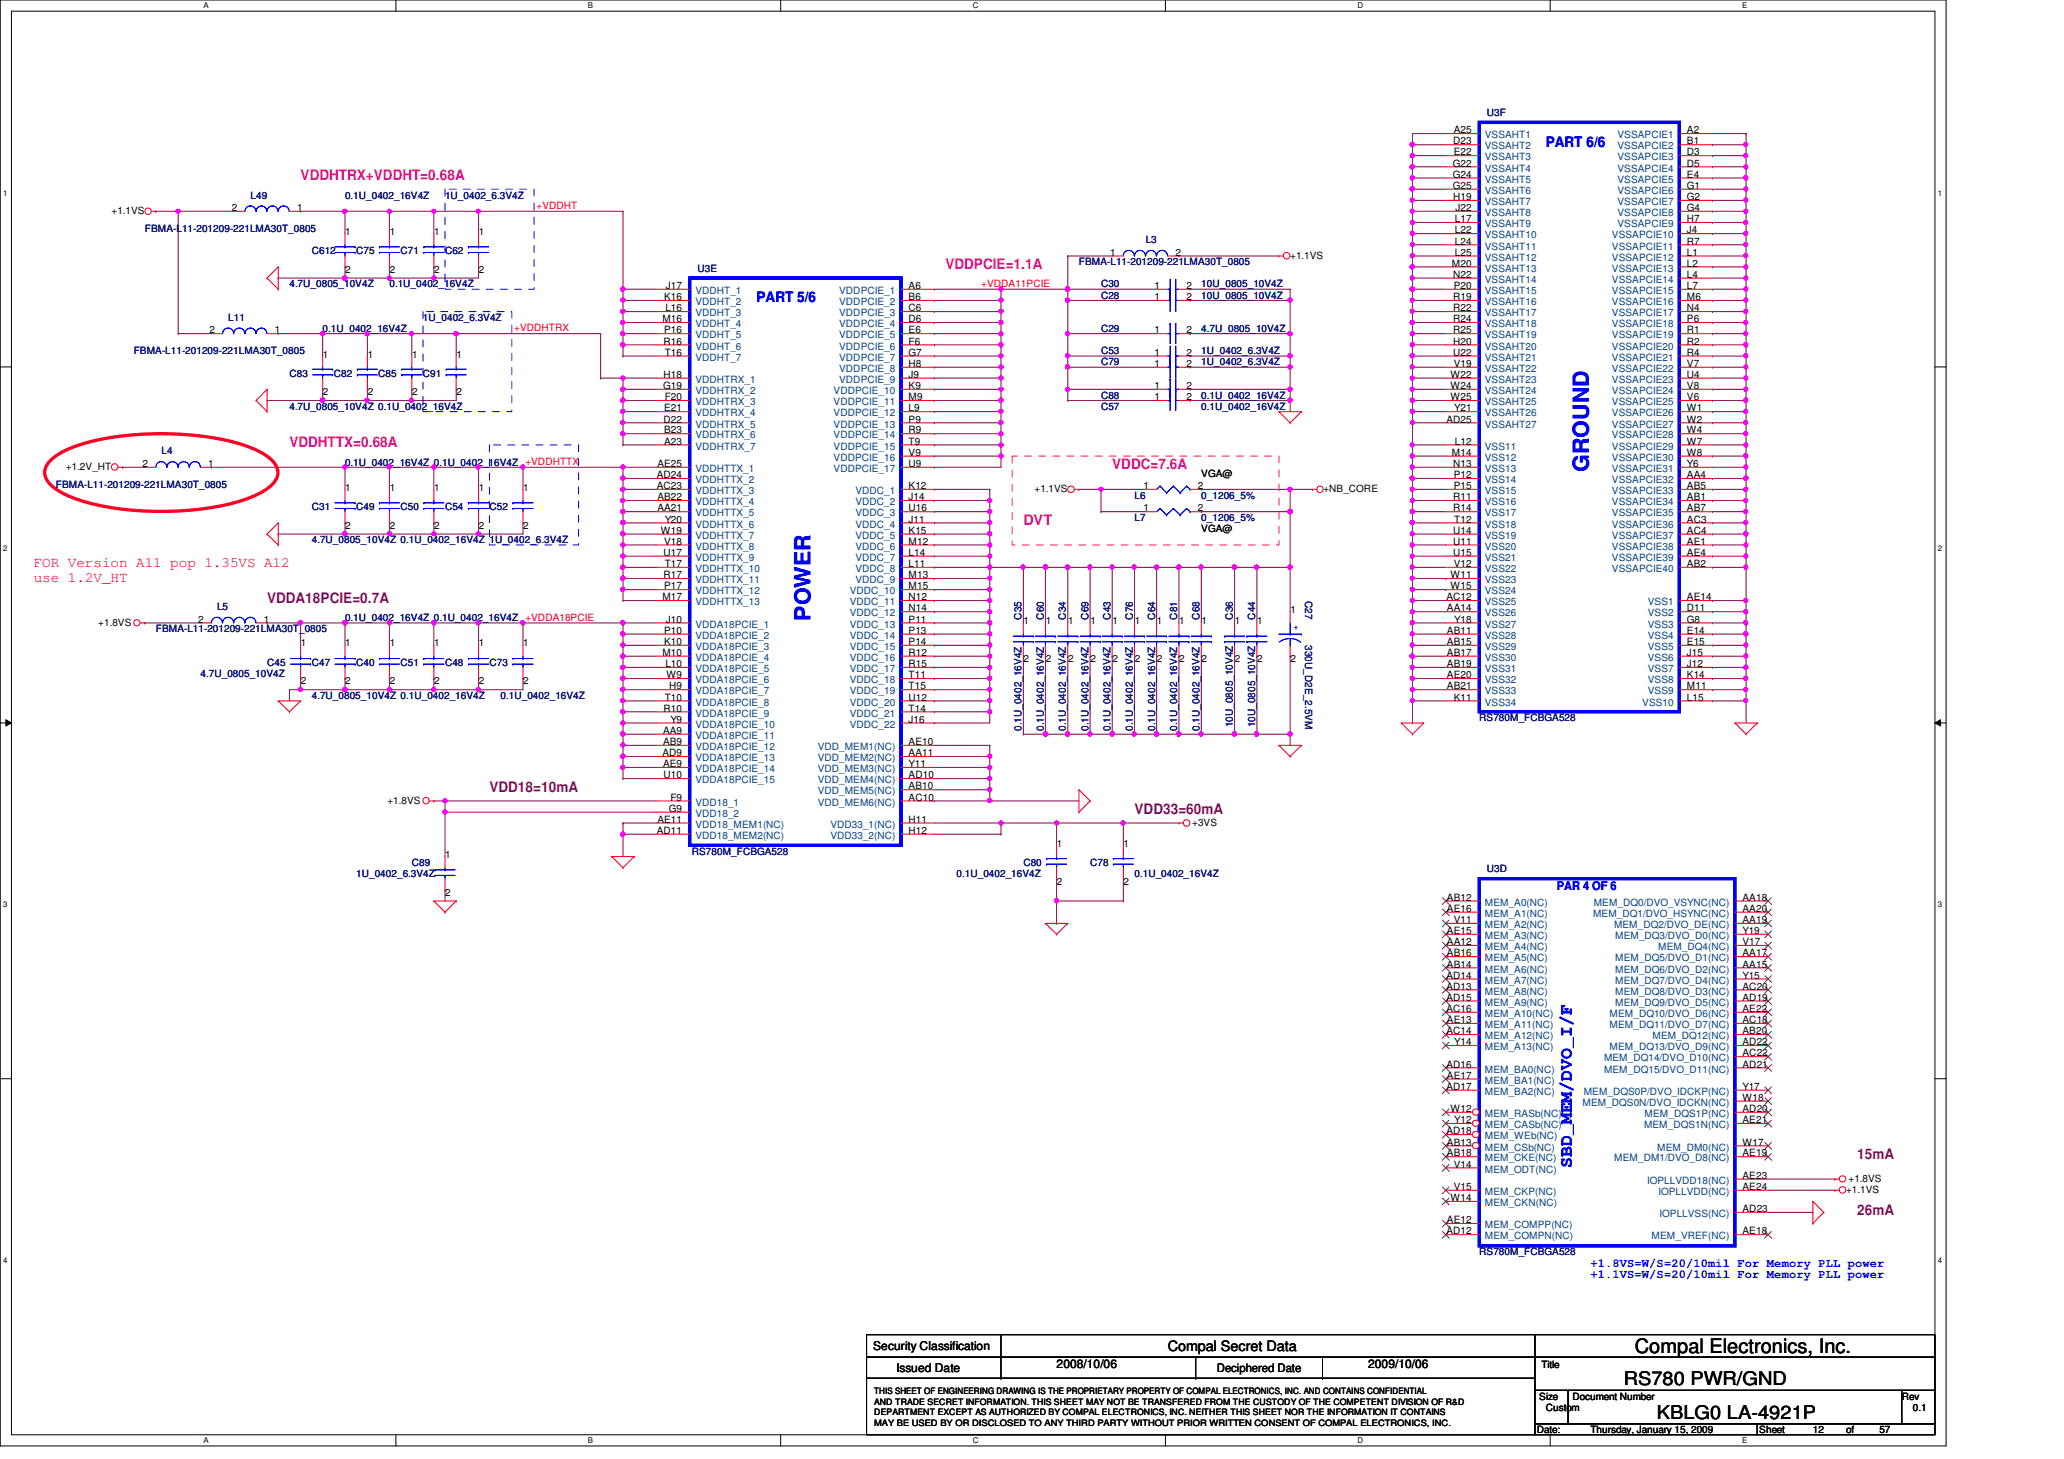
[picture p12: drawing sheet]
<svg xmlns="http://www.w3.org/2000/svg" width="297mm" height="210mm" viewBox="0 0 297 210" stroke-linecap="round" stroke-linejoin="round" font-family="sans-serif">
<defs><g id="words">
<g font-size="3.2" fill="#00f">
<text x="228.6" y="67.9" transform="rotate(-90 228.6 67.9)">GROUND</text>
<text x="116.6" y="89.3" transform="rotate(-90 116.6 89.3)">POWER</text>
</g>
<text font-size="2.9" x="235.3" y="194.6">Compal Electronics, Inc.</text>
<g font-size="2.7">
<text x="233.7" y="199.3">RS780 PWR/GND</text>
<text x="238.5" y="204.1">KBLG0 LA-4921P</text>
</g>
<text font-size="2.5" fill="#00f" x="226.2" y="168" transform="rotate(-90 226.2 168)">SBD_MEM/DVO_I/F</text>
<g font-size="2.1" fill="#00f">
<text x="222.5" y="21.1">PART 6/6</text>
<text x="108.9" y="43.5">PART 5/6</text>
</g>
<g font-size="2.1" fill="#ff0080">
<text x="43.3" y="25.9">VDDHTRX+VDDHT=0.68A</text>
<text x="136.1" y="38.7">VDDPCIE=1.1A</text>
<text x="41.7" y="64.3">VDDHTTX=0.68A</text>
<text x="160.1" y="67.5">VDDC=7.6A</text>
<text x="147.3" y="75.5">DVT</text>
</g>
<g font-size="2.1" fill="#f00">
<text x="4.9" y="81.6">FOR Version A11 pop 1.35VS A12</text>
<text x="4.9" y="83.8">use 1.2V_HT</text>
</g>
<g font-size="2.1" fill="#800080">
<text x="38.4" y="86.7">VDDA18PCIE=0.7A</text>
<text x="70.4" y="113.9">VDD18=10mA</text>
<text x="163.3" y="117.1">VDD33=60mA</text>
<text x="267.3" y="166.8">15mA</text>
<text x="267.3" y="174.8">26mA</text>
</g>
<text font-size="2.1" x="168.1" y="194.4">Compal Secret Data</text>
<g font-size="1.7" fill="#00f">
<text x="224.1" y="128">PAR 4 OF 6</text>
<text x="228.9" y="182.3">+1.8VS=W/S=20/10mil For Memory PLL power</text>
<text x="228.9" y="183.9">+1.1VS=W/S=20/10mil For Memory PLL power</text>
</g>
<g font-size="1.7">
<text x="125.7" y="194.3">Security Classification</text>
<text x="129" y="197.3">Issued Date</text>
<text x="152.1" y="196.8">2008/10/06</text>
<text x="175.1" y="197.4">Deciphered Date</text>
<text x="196.9" y="196.8">2009/10/06</text>
</g>
<g font-size="1.4" fill="#000080">
<text x="214" y="16.7">U3F</text>
<text x="36.1" y="28.6">L49</text>
<text x="49.7" y="28.6">0.1U_0402_16V4Z</text>
<text x="64" y="28.6">1U_0402_6.3V4Z</text>
<text x="20.9" y="33.4">FBMA-L11-201209-221LMA30T_0805</text>
<text x="164.9" y="35">L3</text>
<text x="41.7" y="41.4">4.7U_0805_10V4Z</text>
<text x="44.9" y="36.6">C612</text>
<text x="51.3" y="36.6">C75</text>
<text x="56" y="41.4">0.1U_0402_16V4Z</text>
<text x="57.7" y="36.6">C71</text>
<text x="64" y="36.6">C62</text>
<text x="100.4" y="39.1">U3E</text>
<text x="155.3" y="38.2">FBMA-L11-201209-221LMA30T_0805</text>
<text x="158.5" y="41.4">C30</text>
<text x="172.9" y="41.4">10U_0805_10V4Z</text>
<text x="32.8" y="46.2">L11</text>
<text x="46.4" y="47.8">0.1U_0402_16V4Z</text>
<text x="60.9" y="46.2">1U_0402_6.3V4Z</text>
<text x="158.5" y="43">C28</text>
<text x="158.5" y="47.8">C29</text>
<text x="172.9" y="43">10U_0805_10V4Z</text>
<text x="172.9" y="47.8">4.7U_0805_10V4Z</text>
<text x="19.3" y="51">FBMA-L11-201209-221LMA30T_0805</text>
<text x="158.5" y="51">C53</text>
<text x="158.5" y="52.6">C79</text>
<text x="172.9" y="51">1U_0402_6.3V4Z</text>
<text x="172.9" y="52.6">1U_0402_6.3V4Z</text>
<text x="41.7" y="54.2">C83</text>
<text x="41.7" y="59">4.7U_0805_10V4Z 0.1U_0402_16V4Z</text>
<text x="48" y="54.2">C82</text>
<text x="54.4" y="54.2">C85</text>
<text x="60.9" y="54.2">C91</text>
<text x="158.5" y="59">C57</text>
<text x="158.5" y="57.4">C88</text>
<text x="172.9" y="59">0.1U_0402_16V4Z</text>
<text x="172.9" y="57.4">0.1U_0402_16V4Z</text>
<text x="23.2" y="65.4">L4</text>
<text x="8" y="70.2">FBMA-L11-201209-221LMA30T_0805</text>
<text x="49.7" y="67">0.1U_0402_16V4Z 0.1U_0402_16V4Z</text>
<text x="163.3" y="71.8">L6</text>
<text x="172.9" y="71.8">0_1206_5%</text>
<text x="44.9" y="73.4">C31</text>
<text x="51.3" y="73.4">C49</text>
<text x="57.7" y="73.4">C50</text>
<text x="64" y="73.4">C54</text>
<text x="70.4" y="73.4">C52</text>
<text x="163.3" y="75">L7</text>
<text x="172.9" y="75">0_1206_5%</text>
<text x="44.9" y="78.2">4.7U_0805_10V4Z 0.1U_0402_16V4Z</text>
<text x="70.4" y="78.2">1U_0402_6.3V4Z</text>
<text x="31.2" y="87.8">L5</text>
<text x="49.7" y="89.4">0.1U_0402_16V4Z 0.1U_0402_16V4Z</text>
<text x="147" y="89.2" transform="rotate(-90 147 89.2)">C35</text>
<text x="150.2" y="89.2" transform="rotate(-90 150.2 89.2)">C60</text>
<text x="153.4" y="89.2" transform="rotate(-90 153.4 89.2)">C34</text>
<text x="156.6" y="89.2" transform="rotate(-90 156.6 89.2)">C69</text>
<text x="159.8" y="89.2" transform="rotate(-90 159.8 89.2)">C43</text>
<text x="163" y="89.2" transform="rotate(-90 163 89.2)">C76</text>
<text x="166.2" y="89.2" transform="rotate(-90 166.2 89.2)">C64</text>
<text x="169.4" y="89.2" transform="rotate(-90 169.4 89.2)">C81</text>
<text x="172.6" y="89.2" transform="rotate(-90 172.6 89.2)">C68</text>
<text x="177.4" y="89.2" transform="rotate(-90 177.4 89.2)">C36</text>
<text x="180.6" y="89.2" transform="rotate(-90 180.6 89.2)">C44</text>
<text x="187.8" y="86.4" transform="rotate(90 187.8 86.4)">C27</text>
<text x="22.4" y="91">FBMA-L11-201209-221LMA30T_0805</text>
<text x="38.4" y="95.8">C45</text>
<text x="44.9" y="95.8">C47</text>
<text x="51.3" y="95.8">C40</text>
<text x="57.7" y="95.8">C51</text>
<text x="64" y="95.8">C48</text>
<text x="70.4" y="95.8">C73</text>
<text x="187.8" y="92.8" transform="rotate(90 187.8 92.8)">330U_D2E_2.5VM</text>
<text x="28.9" y="97.4">4.7U_0805_10V4Z</text>
<text x="44.9" y="100.6">4.7U_0805_10V4Z 0.1U_0402_16V4Z</text>
<text x="72" y="100.6">0.1U_0402_16V4Z</text>
<text x="147" y="105.2" transform="rotate(-90 147 105.2)">0.1U_0402_16V4Z</text>
<text x="150.2" y="105.2" transform="rotate(-90 150.2 105.2)">0.1U_0402_16V4Z</text>
<text x="153.4" y="105.2" transform="rotate(-90 153.4 105.2)">0.1U_0402_16V4Z</text>
<text x="156.6" y="105.2" transform="rotate(-90 156.6 105.2)">0.1U_0402_16V4Z</text>
<text x="159.8" y="105.2" transform="rotate(-90 159.8 105.2)">0.1U_0402_16V4Z</text>
<text x="163" y="105.2" transform="rotate(-90 163 105.2)">0.1U_0402_16V4Z</text>
<text x="166.2" y="105.2" transform="rotate(-90 166.2 105.2)">0.1U_0402_16V4Z</text>
<text x="169.4" y="105.2" transform="rotate(-90 169.4 105.2)">0.1U_0402_16V4Z</text>
<text x="172.6" y="105.2" transform="rotate(-90 172.6 105.2)">0.1U_0402_16V4Z</text>
<text x="177.4" y="104.6" transform="rotate(-90 177.4 104.6)">10U_0805_10V4Z</text>
<text x="180.6" y="104.6" transform="rotate(-90 180.6 104.6)">10U_0805_10V4Z</text>
<text x="212.9" y="103.8">RS780M_FCBGA528</text>
<text x="59.3" y="124.6">C89</text>
<text x="99.6" y="123">RS780M_FCBGA528</text>
<text x="147.3" y="124.6">C80</text>
<text x="156.9" y="124.6">C78</text>
<text x="214" y="125.5">U3D</text>
<text x="51.3" y="126.2">1U_0402_6.3V4Z</text>
<text x="137.7" y="126.2">0.1U_0402_16V4Z</text>
<text x="163.3" y="126.2">0.1U_0402_16V4Z</text>
<text x="212.9" y="180.6">RS780M_FCBGA528</text>
</g>
<g font-size="1.4">
<text x="209.1" y="24">G22</text>
<text x="209.1" y="20.8">D23</text>
<text x="209.2" y="19.2">A25</text>
<text x="209.2" y="22.4">E22</text>
<text x="242.8" y="19.2">A2</text>
<text x="242.8" y="20.8">B1</text>
<text x="242.8" y="22.4">D3</text>
<text x="242.8" y="24">D5</text>
<text x="209.1" y="25.6">G24</text>
<text x="209.1" y="27.2">G25</text>
<text x="209.1" y="28.8">H19</text>
<text x="242.8" y="25.6">E4</text>
<text x="242.8" y="27.2">G1</text>
<text x="242.8" y="28.8">G2</text>
<text x="16" y="30.8">+1.1VS</text>
<text x="33.4" y="30.4">2</text>
<text x="42.8" y="30.4">1</text>
<text x="49.7" y="33.8">1</text>
<text x="56.1" y="33.8">1</text>
<text x="62.5" y="33.8">1</text>
<text x="68.9" y="33.8">1</text>
<text x="209.4" y="32">L17</text>
<text x="209.4" y="33.6">L22</text>
<text x="209.4" y="35.2">L24</text>
<text x="209.5" y="30.4">J22</text>
<text x="242.8" y="30.4">G4</text>
<text x="242.8" y="32">H7</text>
<text x="242.8" y="33.6">J4</text>
<text x="242.8" y="35.2">R7</text>
<text x="49.7" y="39.3">2</text>
<text x="56.1" y="39.3">2</text>
<text x="62.5" y="39.3">2</text>
<text x="68.9" y="39.3">2</text>
<text x="95.8" y="41.6">J17</text>
<text x="130.8" y="41.6">A6</text>
<text x="159.8" y="36.8">1</text>
<text x="166.2" y="41.6">1</text>
<text x="169.2" y="36.8">2</text>
<text x="170.8" y="41.6">2</text>
<text x="185.7" y="37.2">+1.1VS</text>
<text x="209" y="38.4">M20</text>
<text x="209.1" y="40">N22</text>
<text x="209.2" y="41.6">P20</text>
<text x="209.4" y="36.8">L25</text>
<text x="242.8" y="36.8">L1</text>
<text x="242.8" y="38.4">L2</text>
<text x="242.8" y="40">L4</text>
<text x="242.8" y="41.6">L7</text>
<text x="30.1" y="48">2</text>
<text x="39.5" y="48">1</text>
<text x="95.3" y="46.4">M16</text>
<text x="95.6" y="43.2">K16</text>
<text x="95.6" y="48">P16</text>
<text x="95.8" y="44.8">L16</text>
<text x="130.8" y="43.2">B6</text>
<text x="130.8" y="44.8">C6</text>
<text x="130.8" y="46.4">D6</text>
<text x="130.8" y="48">E6</text>
<text x="166.2" y="43.2">1</text>
<text x="166.2" y="48">1</text>
<text x="170.8" y="43.2">2</text>
<text x="170.8" y="48">2</text>
<text x="209.1" y="43.2">R19</text>
<text x="209.1" y="44.8">R22</text>
<text x="209.1" y="46.4">R24</text>
<text x="209.1" y="48">R25</text>
<text x="242.8" y="43.2">M6</text>
<text x="242.8" y="44.8">N4</text>
<text x="242.8" y="46.4">P6</text>
<text x="242.8" y="48">R1</text>
<text x="46.5" y="51.4">1</text>
<text x="52.9" y="51.4">1</text>
<text x="59.3" y="51.4">1</text>
<text x="65.7" y="51.4">1</text>
<text x="95.5" y="49.6">R16</text>
<text x="95.7" y="51.2">T16</text>
<text x="130.8" y="49.6">F6</text>
<text x="130.8" y="51.2">G7</text>
<text x="130.8" y="52.8">H8</text>
<text x="166.2" y="51.2">1</text>
<text x="166.2" y="52.8">1</text>
<text x="170.8" y="51.2">2</text>
<text x="170.8" y="52.8">2</text>
<text x="209.1" y="51.2">U22</text>
<text x="209.1" y="49.6">H20</text>
<text x="209.2" y="52.8">V19</text>
<text x="242.8" y="49.6">R2</text>
<text x="242.8" y="51.2">R4</text>
<text x="242.8" y="52.8">V7</text>
<text x="46.5" y="56.9">2</text>
<text x="52.9" y="56.9">2</text>
<text x="59.3" y="56.9">2</text>
<text x="65.7" y="56.9">2</text>
<text x="95.5" y="56">G19</text>
<text x="95.5" y="54.4">H18</text>
<text x="95.6" y="59.2">E21</text>
<text x="95.7" y="57.6">F20</text>
<text x="130.8" y="54.4">J9</text>
<text x="130.8" y="57.6">M9</text>
<text x="130.8" y="56">K9</text>
<text x="130.8" y="59.2">L9</text>
<text x="166.2" y="57.6">1</text>
<text x="166.2" y="56">1</text>
<text x="170.8" y="57.6">2</text>
<text x="170.8" y="56">2</text>
<text x="208.7" y="54.4">W22</text>
<text x="208.7" y="56">W24</text>
<text x="208.7" y="57.6">W25</text>
<text x="209.3" y="59.2">Y21</text>
<text x="242.8" y="54.4">U4</text>
<text x="242.8" y="56">V8</text>
<text x="242.8" y="57.6">V6</text>
<text x="242.8" y="59.2">W1</text>
<text x="95.5" y="60.8">D22</text>
<text x="95.6" y="62.4">B23</text>
<text x="95.6" y="64">A23</text>
<text x="130.8" y="60.8">P9</text>
<text x="130.8" y="62.4">R9</text>
<text x="130.8" y="64">T9</text>
<text x="130.8" y="65.6">V9</text>
<text x="208.1" y="60.8">AD25</text>
<text x="209" y="65.6">M14</text>
<text x="209.4" y="64">L12</text>
<text x="242.8" y="60.8">W2</text>
<text x="242.8" y="62.4">W4</text>
<text x="242.8" y="64">W7</text>
<text x="242.8" y="65.6">W8</text>
<text x="9.5" y="67.6">+1.2V_HT</text>
<text x="20.5" y="67.2">2</text>
<text x="30" y="67.2">1</text>
<text x="49.7" y="70.6">1</text>
<text x="56.1" y="70.6">1</text>
<text x="62.5" y="70.6">1</text>
<text x="68.9" y="70.6">1</text>
<text x="75.3" y="70.6">1</text>
<text x="94.5" y="68.8">AD24</text>
<text x="94.5" y="70.4">AC23</text>
<text x="94.6" y="67.2">AE25</text>
<text x="94.6" y="72">AB22</text>
<text x="130.8" y="70.4">K12</text>
<text x="130.8" y="72">J14</text>
<text x="130.8" y="67.2">U9</text>
<text x="148.9" y="70.8">+1.1VS</text>
<text x="164.5" y="70.4">1</text>
<text x="172.4" y="70.4">2</text>
<text x="172.9" y="68.6">VGA@</text>
<text x="190.5" y="70.8">+NB_CORE</text>
<text x="209.1" y="67.2">N13</text>
<text x="209.1" y="72">R11</text>
<text x="209.2" y="68.8">P12</text>
<text x="209.2" y="70.4">P15</text>
<text x="242.8" y="67.2">Y6</text>
<text x="242.8" y="68.8">AA4</text>
<text x="242.8" y="70.4">AB5</text>
<text x="242.8" y="72">AB1</text>
<text x="49.7" y="76.1">2</text>
<text x="56.1" y="76.1">2</text>
<text x="62.5" y="76.1">2</text>
<text x="68.9" y="76.1">2</text>
<text x="75.3" y="76.1">2</text>
<text x="94.6" y="73.6">AA21</text>
<text x="95.1" y="76.8">W19</text>
<text x="95.7" y="75.2">Y20</text>
<text x="130.8" y="73.6">U16</text>
<text x="130.8" y="75.2">J11</text>
<text x="130.8" y="76.8">K15</text>
<text x="164.5" y="73.6">1</text>
<text x="172.4" y="73.6">2</text>
<text x="172.9" y="76.6">VGA@</text>
<text x="209.1" y="73.6">R14</text>
<text x="209.1" y="76.8">U14</text>
<text x="209.3" y="75.2">T12</text>
<text x="242.8" y="73.6">AB7</text>
<text x="242.8" y="75.2">AC3</text>
<text x="242.8" y="76.8">AC4</text>
<text x="95.5" y="80">U17</text>
<text x="95.5" y="83.2">R17</text>
<text x="95.6" y="78.4">V18</text>
<text x="95.7" y="81.6">T17</text>
<text x="130.8" y="78.4">M12</text>
<text x="130.8" y="80">L14</text>
<text x="130.8" y="81.6">L11</text>
<text x="130.8" y="83.2">M13</text>
<text x="208.7" y="83.2">W11</text>
<text x="209.1" y="78.4">U11</text>
<text x="209.1" y="80">U15</text>
<text x="209.2" y="81.6">V12</text>
<text x="242.8" y="78.4">AE1</text>
<text x="242.8" y="80">AE4</text>
<text x="242.8" y="81.6">AB2</text>
<text x="28.5" y="89.6">2</text>
<text x="38" y="89.6">1</text>
<text x="95.3" y="86.4">M17</text>
<text x="95.6" y="84.8">P17</text>
<text x="95.8" y="89.6">J10</text>
<text x="130.8" y="84.8">M15</text>
<text x="130.8" y="86.4">N12</text>
<text x="130.8" y="88">N14</text>
<text x="130.8" y="89.6">P11</text>
<text x="147.3" y="89.8">1</text>
<text x="150.5" y="89.8">1</text>
<text x="153.7" y="89.8">1</text>
<text x="156.9" y="89.8">1</text>
<text x="160.1" y="89.8">1</text>
<text x="163.3" y="89.8">1</text>
<text x="166.5" y="89.8">1</text>
<text x="169.7" y="89.8">1</text>
<text x="172.9" y="89.8">1</text>
<text x="177.7" y="89.8">1</text>
<text x="180.9" y="89.8">1</text>
<text x="185.7" y="88.2">1</text>
<text x="208.1" y="86.4">AC12</text>
<text x="208.2" y="88">AA14</text>
<text x="208.7" y="84.8">W15</text>
<text x="209.3" y="89.6">Y18</text>
<text x="242.8" y="88">D11</text>
<text x="242.8" y="89.6">G8</text>
<text x="242.8" y="86.4">AE14</text>
<text x="14.1" y="90">+1.8VS</text>
<text x="43.3" y="93">1</text>
<text x="49.7" y="93">1</text>
<text x="56.1" y="93">1</text>
<text x="62.5" y="93">1</text>
<text x="68.9" y="93">1</text>
<text x="75.3" y="93">1</text>
<text x="95.3" y="94.4">M10</text>
<text x="95.6" y="91.2">P10</text>
<text x="95.6" y="92.8">K10</text>
<text x="95.8" y="96">L10</text>
<text x="130.8" y="91.2">P13</text>
<text x="130.8" y="92.8">P14</text>
<text x="130.8" y="94.4">R12</text>
<text x="130.8" y="96">R15</text>
<text x="147.3" y="95.3">2</text>
<text x="150.5" y="95.3">2</text>
<text x="153.7" y="95.3">2</text>
<text x="156.9" y="95.3">2</text>
<text x="160.1" y="95.3">2</text>
<text x="163.3" y="95.3">2</text>
<text x="166.5" y="95.3">2</text>
<text x="169.7" y="95.3">2</text>
<text x="172.9" y="95.3">2</text>
<text x="177.7" y="95.3">2</text>
<text x="180.9" y="95.3">2</text>
<text x="185.7" y="95.3">2</text>
<text x="208.2" y="91.2">AB11</text>
<text x="208.2" y="92.8">AB15</text>
<text x="208.2" y="94.4">AB17</text>
<text x="208.2" y="96">AB19</text>
<text x="242.8" y="91.2">E14</text>
<text x="242.8" y="92.8">E15</text>
<text x="242.8" y="96">J12</text>
<text x="242.8" y="94.4">J15</text>
<text x="43.3" y="98.5">2</text>
<text x="49.7" y="98.5">2</text>
<text x="56.1" y="98.5">2</text>
<text x="62.5" y="98.5">2</text>
<text x="68.9" y="98.5">2</text>
<text x="75.3" y="98.5">2</text>
<text x="95.7" y="100.8">T10</text>
<text x="95.9" y="97.6">W9</text>
<text x="96.3" y="99.2">H9</text>
<text x="130.8" y="97.6">T11</text>
<text x="130.8" y="99.2">T15</text>
<text x="130.8" y="100.8">U12</text>
<text x="208.2" y="97.6">AE20</text>
<text x="208.2" y="99.2">AB21</text>
<text x="209.2" y="100.8">K11</text>
<text x="242.8" y="97.6">K14</text>
<text x="242.8" y="99.2">M11</text>
<text x="242.8" y="100.8">L15</text>
<text x="95.4" y="105.6">AA9</text>
<text x="95.4" y="107.2">AB9</text>
<text x="95.5" y="102.4">R10</text>
<text x="96.5" y="104">Y9</text>
<text x="130.8" y="102.4">T14</text>
<text x="130.8" y="107.2">AE10</text>
<text x="130.8" y="104">J16</text>
<text x="95.3" y="108.8">AD9</text>
<text x="95.4" y="110.4">AE9</text>
<text x="95.5" y="112">U10</text>
<text x="130.8" y="108.8">AA11</text>
<text x="130.8" y="110.4">Y11</text>
<text x="130.8" y="112">AD10</text>
<text x="130.8" y="113.6">AB10</text>
<text x="55.7" y="115.6">+1.8VS</text>
<text x="94.5" y="120">AD11</text>
<text x="94.6" y="118.4">AE11</text>
<text x="96.3" y="116.8">G9</text>
<text x="96.5" y="115.2">F9</text>
<text x="130.8" y="118.4">H11</text>
<text x="130.8" y="120">H12</text>
<text x="130.8" y="115.2">AC10</text>
<text x="171.6" y="118.8">+3VS</text>
<text x="64.1" y="123.4">1</text>
<text x="152.1" y="121.8">1</text>
<text x="161.7" y="121.8">1</text>
<text x="64.1" y="128.9">2</text>
<text x="152.1" y="127.3">2</text>
<text x="161.7" y="127.3">2</text>
<text x="208.2" y="129.6">AB12</text>
<text x="208.2" y="131.2">AE16</text>
<text x="250.8" y="129.6">AA18</text>
<text x="250.8" y="131.2">AA20</text>
<text x="208.2" y="134.4">AE15</text>
<text x="208.2" y="136">AA12</text>
<text x="208.2" y="137.6">AB16</text>
<text x="209.2" y="132.8">V11</text>
<text x="250.8" y="132.8">AA19</text>
<text x="250.8" y="134.4">Y19</text>
<text x="250.8" y="136">V17</text>
<text x="250.8" y="137.6">AA17</text>
<text x="208.1" y="140.8">AD14</text>
<text x="208.1" y="142.4">AD13</text>
<text x="208.1" y="144">AD15</text>
<text x="208.2" y="139.2">AB14</text>
<text x="250.8" y="139.2">AA15</text>
<text x="250.8" y="140.8">Y15</text>
<text x="250.8" y="142.4">AC20</text>
<text x="250.8" y="144">AD19</text>
<text x="208.1" y="145.6">AC16</text>
<text x="208.1" y="148.8">AC14</text>
<text x="208.2" y="147.2">AE13</text>
<text x="250.8" y="145.6">AE22</text>
<text x="250.8" y="147.2">AC18</text>
<text x="250.8" y="148.8">AB20</text>
<text x="208.1" y="153.6">AD16</text>
<text x="208.2" y="155.2">AE17</text>
<text x="209.3" y="150.4">Y14</text>
<text x="250.8" y="150.4">AD22</text>
<text x="250.8" y="152">AC22</text>
<text x="250.8" y="153.6">AD21</text>
<text x="208.1" y="156.8">AD17</text>
<text x="208.7" y="160">W12</text>
<text x="209.3" y="161.6">Y12</text>
<text x="250.8" y="156.8">Y17</text>
<text x="250.8" y="158.4">W18</text>
<text x="250.8" y="160">AD20</text>
<text x="250.8" y="161.6">AE21</text>
<text x="208.1" y="163.2">AD18</text>
<text x="208.2" y="164.8">AB13</text>
<text x="208.2" y="166.4">AB18</text>
<text x="209.2" y="168">V14</text>
<text x="250.8" y="164.8">W17</text>
<text x="250.8" y="166.4">AE19</text>
<text x="208.7" y="172.8">W14</text>
<text x="209.2" y="171.2">V15</text>
<text x="250.8" y="169.6">AE23</text>
<text x="250.8" y="171.2">AE24</text>
<text x="265.7" y="171.6">+1.1VS</text>
<text x="266" y="170">+1.8VS</text>
<text x="208.1" y="177.6">AD12</text>
<text x="208.2" y="176">AE12</text>
<text x="250.8" y="177.6">AE18</text>
<text x="250.8" y="174.4">AD23</text>
<text x="221.8" y="196.8">Title</text>
<text x="221.5" y="201.4">Size</text>
<text x="222.5" y="203">Custom</text>
<text x="226.3" y="201.4">Document Number</text>
<text x="273.7" y="201.4">Rev</text>
<text x="275.3" y="203">0.1</text>
<text x="221.2" y="206.2">Date:</text>
<text x="228.9" y="206.2">Thursday, January 15, 2009</text>
<text x="253.2" y="206.2">Sheet</text>
<text x="260.9" y="206.2">12</text>
<text x="265.7" y="206.2">of</text>
<text x="270.5" y="206.2">57</text>
</g>
<g font-size="1.4" fill="#004080">
<text x="213.7" y="19.9">VSSAHT1</text>
<text x="213.7" y="21.5">VSSAHT2</text>
<text x="213.7" y="23.1">VSSAHT3</text>
<text x="232.8" y="19.9">VSSAPCIE1</text>
<text x="232.8" y="21.5">VSSAPCIE2</text>
<text x="232.8" y="23.1">VSSAPCIE3</text>
<text x="213.7" y="24.7">VSSAHT4</text>
<text x="213.7" y="26.3">VSSAHT5</text>
<text x="213.7" y="27.9">VSSAHT6</text>
<text x="213.7" y="29.5">VSSAHT7</text>
<text x="232.8" y="24.7">VSSAPCIE4</text>
<text x="232.8" y="26.3">VSSAPCIE5</text>
<text x="232.8" y="27.9">VSSAPCIE6</text>
<text x="232.8" y="29.5">VSSAPCIE7</text>
<text x="213.7" y="31.1">VSSAHT8</text>
<text x="213.7" y="32.7">VSSAHT9</text>
<text x="213.7" y="34.3">VSSAHT10</text>
<text x="213.7" y="35.9">VSSAHT11</text>
<text x="232" y="34.3">VSSAPCIE10</text>
<text x="232" y="35.9">VSSAPCIE11</text>
<text x="232.8" y="31.1">VSSAPCIE8</text>
<text x="232.8" y="32.7">VSSAPCIE9</text>
<text x="213.7" y="37.5">VSSAHT12</text>
<text x="213.7" y="39.1">VSSAHT13</text>
<text x="213.7" y="40.7">VSSAHT14</text>
<text x="232" y="37.5">VSSAPCIE12</text>
<text x="232" y="39.1">VSSAPCIE13</text>
<text x="232" y="40.7">VSSAPCIE14</text>
<text x="100.1" y="42.3">VDDHT_1</text>
<text x="100.1" y="43.9">VDDHT_2</text>
<text x="100.1" y="45.5">VDDHT_3</text>
<text x="100.1" y="47.1">VDDHT_4</text>
<text x="120.8" y="42.3">VDDPCIE_1</text>
<text x="120.8" y="43.9">VDDPCIE_2</text>
<text x="120.8" y="45.5">VDDPCIE_3</text>
<text x="120.8" y="47.1">VDDPCIE_4</text>
<text x="213.7" y="42.3">VSSAHT15</text>
<text x="213.7" y="43.9">VSSAHT16</text>
<text x="213.7" y="45.5">VSSAHT17</text>
<text x="213.7" y="47.1">VSSAHT18</text>
<text x="232" y="42.3">VSSAPCIE15</text>
<text x="232" y="43.9">VSSAPCIE16</text>
<text x="232" y="45.5">VSSAPCIE17</text>
<text x="232" y="47.1">VSSAPCIE18</text>
<text x="100.1" y="48.7">VDDHT_5</text>
<text x="100.1" y="50.3">VDDHT_6</text>
<text x="100.1" y="51.9">VDDHT_7</text>
<text x="120.8" y="48.7">VDDPCIE_5</text>
<text x="120.8" y="50.3">VDDPCIE_6</text>
<text x="120.8" y="51.9">VDDPCIE_7</text>
<text x="120.8" y="53.5">VDDPCIE_8</text>
<text x="213.7" y="48.7">VSSAHT19</text>
<text x="213.7" y="51.9">VSSAHT21</text>
<text x="213.7" y="53.5">VSSAHT22</text>
<text x="213.7" y="50.3">VSSAHT20</text>
<text x="232" y="48.7">VSSAPCIE19</text>
<text x="232" y="50.3">VSSAPCIE20</text>
<text x="232" y="51.9">VSSAPCIE21</text>
<text x="232" y="53.5">VSSAPCIE22</text>
<text x="100.1" y="55.1">VDDHTRX_1</text>
<text x="100.1" y="56.7">VDDHTRX_2</text>
<text x="100.1" y="58.3">VDDHTRX_3</text>
<text x="100.1" y="59.9">VDDHTRX_4</text>
<text x="120" y="58.3">VDDPCIE_11</text>
<text x="120" y="56.7">VDDPCIE_10</text>
<text x="120" y="59.9">VDDPCIE_12</text>
<text x="120.8" y="55.1">VDDPCIE_9</text>
<text x="213.7" y="55.1">VSSAHT23</text>
<text x="213.7" y="56.7">VSSAHT24</text>
<text x="213.7" y="58.3">VSSAHT25</text>
<text x="213.7" y="59.9">VSSAHT26</text>
<text x="232" y="55.1">VSSAPCIE23</text>
<text x="232" y="56.7">VSSAPCIE24</text>
<text x="232" y="58.3">VSSAPCIE25</text>
<text x="232" y="59.9">VSSAPCIE26</text>
<text x="100.1" y="61.5">VDDHTRX_5</text>
<text x="100.1" y="63.1">VDDHTRX_6</text>
<text x="100.1" y="64.7">VDDHTRX_7</text>
<text x="120" y="61.5">VDDPCIE_13</text>
<text x="120" y="63.1">VDDPCIE_14</text>
<text x="120" y="64.7">VDDPCIE_15</text>
<text x="213.7" y="61.5">VSSAHT27</text>
<text x="213.7" y="64.7">VSS11</text>
<text x="232" y="61.5">VSSAPCIE27</text>
<text x="232" y="63.1">VSSAPCIE28</text>
<text x="232" y="64.7">VSSAPCIE29</text>
<text x="100.1" y="67.9">VDDHTTX_1</text>
<text x="100.1" y="69.5">VDDHTTX_2</text>
<text x="100.1" y="71.1">VDDHTTX_3</text>
<text x="120" y="66.3">VDDPCIE_16</text>
<text x="120" y="67.9">VDDPCIE_17</text>
<text x="123.1" y="71.1">VDDC_1</text>
<text x="213.7" y="66.3">VSS12</text>
<text x="213.7" y="67.9">VSS13</text>
<text x="213.7" y="69.5">VSS14</text>
<text x="213.7" y="71.1">VSS15</text>
<text x="232" y="66.3">VSSAPCIE30</text>
<text x="232" y="67.9">VSSAPCIE31</text>
<text x="232" y="69.5">VSSAPCIE32</text>
<text x="232" y="71.1">VSSAPCIE33</text>
<text x="100.1" y="72.7">VDDHTTX_4</text>
<text x="100.1" y="74.3">VDDHTTX_5</text>
<text x="100.1" y="75.9">VDDHTTX_6</text>
<text x="100.1" y="77.5">VDDHTTX_7</text>
<text x="123.1" y="72.7">VDDC_2</text>
<text x="123.1" y="74.3">VDDC_3</text>
<text x="123.1" y="75.9">VDDC_4</text>
<text x="123.1" y="77.5">VDDC_5</text>
<text x="213.7" y="72.7">VSS16</text>
<text x="213.7" y="74.3">VSS17</text>
<text x="213.7" y="75.9">VSS18</text>
<text x="213.7" y="77.5">VSS19</text>
<text x="232" y="72.7">VSSAPCIE34</text>
<text x="232" y="74.3">VSSAPCIE35</text>
<text x="232" y="75.9">VSSAPCIE36</text>
<text x="232" y="77.5">VSSAPCIE37</text>
<text x="100.1" y="79.1">VDDHTTX_8</text>
<text x="100.1" y="80.7">VDDHTTX_9</text>
<text x="100.1" y="82.3">VDDHTTX_10</text>
<text x="100.1" y="83.9">VDDHTTX_11</text>
<text x="123.1" y="79.1">VDDC_6</text>
<text x="123.1" y="80.7">VDDC_7</text>
<text x="123.1" y="82.3">VDDC_8</text>
<text x="123.1" y="83.9">VDDC_9</text>
<text x="213.7" y="79.1">VSS20</text>
<text x="213.7" y="80.7">VSS21</text>
<text x="213.7" y="82.3">VSS22</text>
<text x="213.7" y="83.9">VSS23</text>
<text x="232" y="79.1">VSSAPCIE38</text>
<text x="232" y="80.7">VSSAPCIE39</text>
<text x="232" y="82.3">VSSAPCIE40</text>
<text x="100.1" y="85.5">VDDHTTX_12</text>
<text x="100.1" y="87.1">VDDHTTX_13</text>
<text x="122.3" y="85.5">VDDC_10</text>
<text x="122.3" y="87.1">VDDC_11</text>
<text x="122.3" y="88.7">VDDC_12</text>
<text x="213.7" y="85.5">VSS24</text>
<text x="213.7" y="87.1">VSS25</text>
<text x="213.7" y="88.7">VSS26</text>
<text x="237.1" y="88.7">VSS2</text>
<text x="237.1" y="87.1">VSS1</text>
<text x="100.1" y="90.3">VDDA18PCIE_1</text>
<text x="100.1" y="91.9">VDDA18PCIE_2</text>
<text x="100.1" y="93.5">VDDA18PCIE_3</text>
<text x="100.1" y="95.1">VDDA18PCIE_4</text>
<text x="122.3" y="90.3">VDDC_13</text>
<text x="122.3" y="91.9">VDDC_14</text>
<text x="122.3" y="93.5">VDDC_15</text>
<text x="122.3" y="95.1">VDDC_16</text>
<text x="213.7" y="90.3">VSS27</text>
<text x="213.7" y="91.9">VSS28</text>
<text x="213.7" y="93.5">VSS29</text>
<text x="213.7" y="95.1">VSS30</text>
<text x="237.1" y="90.3">VSS3</text>
<text x="237.1" y="91.9">VSS4</text>
<text x="237.1" y="93.5">VSS5</text>
<text x="237.1" y="95.1">VSS6</text>
<text x="100.1" y="98.3">VDDA18PCIE_6</text>
<text x="100.1" y="99.9">VDDA18PCIE_7</text>
<text x="100.1" y="96.7">VDDA18PCIE_5</text>
<text x="100.1" y="101.5">VDDA18PCIE_8</text>
<text x="122.3" y="96.7">VDDC_17</text>
<text x="122.3" y="98.3">VDDC_18</text>
<text x="122.3" y="99.9">VDDC_19</text>
<text x="122.3" y="101.5">VDDC_20</text>
<text x="213.7" y="96.7">VSS31</text>
<text x="213.7" y="98.3">VSS32</text>
<text x="213.7" y="101.5">VSS34</text>
<text x="213.7" y="99.9">VSS33</text>
<text x="236.3" y="101.5">VSS10</text>
<text x="237.1" y="96.7">VSS7</text>
<text x="237.1" y="98.3">VSS8</text>
<text x="237.1" y="99.9">VSS9</text>
<text x="100.1" y="104.7">VDDA18PCIE_10</text>
<text x="100.1" y="106.3">VDDA18PCIE_11</text>
<text x="100.1" y="107.9">VDDA18PCIE_12</text>
<text x="100.1" y="103.1">VDDA18PCIE_9</text>
<text x="117.7" y="107.9">VDD_MEM1(NC)</text>
<text x="122.3" y="103.1">VDDC_21</text>
<text x="122.3" y="104.7">VDDC_22</text>
<text x="100.1" y="109.5">VDDA18PCIE_13</text>
<text x="100.1" y="111.1">VDDA18PCIE_14</text>
<text x="100.1" y="112.7">VDDA18PCIE_15</text>
<text x="117.7" y="109.5">VDD_MEM2(NC)</text>
<text x="117.7" y="111.1">VDD_MEM3(NC)</text>
<text x="117.7" y="112.7">VDD_MEM4(NC)</text>
<text x="100.1" y="115.9">VDD18_1</text>
<text x="100.1" y="117.5">VDD18_2</text>
<text x="100.1" y="119.1">VDD18_MEM1(NC)</text>
<text x="117.7" y="115.9">VDD_MEM6(NC)</text>
<text x="117.7" y="114.3">VDD_MEM5(NC)</text>
<text x="119.5" y="119.1">VDD33_1(NC)</text>
<text x="100.1" y="120.7">VDD18_MEM2(NC)</text>
<text x="119.5" y="120.7">VDD33_2(NC)</text>
<text x="213.7" y="130.3">MEM_A0(NC)</text>
<text x="213.7" y="131.9">MEM_A1(NC)</text>
<text x="229.3" y="131.9">MEM_DQ1/DVO_HSYNC(NC)</text>
<text x="229.4" y="130.3">MEM_DQ0/DVO_VSYNC(NC)</text>
<text x="213.7" y="133.5">MEM_A2(NC)</text>
<text x="213.7" y="135.1">MEM_A3(NC)</text>
<text x="213.7" y="136.7">MEM_A4(NC)</text>
<text x="232.3" y="133.5">MEM_DQ2/DVO_DE(NC)</text>
<text x="232.4" y="135.1">MEM_DQ3/DVO_D0(NC)</text>
<text x="238.6" y="136.7">MEM_DQ4(NC)</text>
<text x="213.7" y="138.3">MEM_A5(NC)</text>
<text x="213.7" y="139.9">MEM_A6(NC)</text>
<text x="213.7" y="141.5">MEM_A7(NC)</text>
<text x="213.7" y="143.1">MEM_A8(NC)</text>
<text x="232.4" y="138.3">MEM_DQ5/DVO_D1(NC)</text>
<text x="232.4" y="139.9">MEM_DQ6/DVO_D2(NC)</text>
<text x="232.4" y="141.5">MEM_DQ7/DVO_D4(NC)</text>
<text x="232.4" y="143.1">MEM_DQ8/DVO_D3(NC)</text>
<text x="213.7" y="144.7">MEM_A9(NC)</text>
<text x="213.7" y="146.3">MEM_A10(NC)</text>
<text x="213.7" y="147.9">MEM_A11(NC)</text>
<text x="213.7" y="149.5">MEM_A12(NC)</text>
<text x="231.6" y="146.3">MEM_DQ10/DVO_D6(NC)</text>
<text x="231.6" y="147.9">MEM_DQ11/DVO_D7(NC)</text>
<text x="232.4" y="144.7">MEM_DQ9/DVO_D5(NC)</text>
<text x="237.8" y="149.5">MEM_DQ12(NC)</text>
<text x="213.7" y="151.1">MEM_A13(NC)</text>
<text x="213.7" y="154.3">MEM_BA0(NC)</text>
<text x="213.7" y="155.9">MEM_BA1(NC)</text>
<text x="230.8" y="152.7">MEM_DQ14/DVO_D10(NC)</text>
<text x="230.8" y="154.3">MEM_DQ15/DVO_D11(NC)</text>
<text x="231.6" y="151.1">MEM_DQ13/DVO_D9(NC)</text>
<text x="213.7" y="157.5">MEM_BA2(NC)</text>
<text x="213.7" y="160.7">MEM_RASb(NC)</text>
<text x="227.7" y="159.1">MEM_DQS0N/DVO_IDCKN(NC)</text>
<text x="227.9" y="157.5">MEM_DQS0P/DVO_IDCKP(NC)</text>
<text x="236.7" y="160.7">MEM_DQS1P(NC)</text>
<text x="213.7" y="162.3">MEM_CASb(NC)</text>
<text x="213.7" y="163.9">MEM_WEb(NC)</text>
<text x="213.7" y="165.5">MEM_CSb(NC)</text>
<text x="213.7" y="167.1">MEM_CKE(NC)</text>
<text x="232.3" y="167.1">MEM_DM1/DVO_D8(NC)</text>
<text x="236.6" y="162.3">MEM_DQS1N(NC)</text>
<text x="238.5" y="165.5">MEM_DM0(NC)</text>
<text x="213.7" y="168.7">MEM_ODT(NC)</text>
<text x="213.7" y="171.9">MEM_CKP(NC)</text>
<text x="213.7" y="173.5">MEM_CKN(NC)</text>
<text x="237.1" y="170.3">IOPLLVDD18(NC)</text>
<text x="238.7" y="171.9">IOPLLVDD(NC)</text>
<text x="213.7" y="176.7">MEM_COMPP(NC)</text>
<text x="213.7" y="178.3">MEM_COMPN(NC)</text>
<text x="237.7" y="178.3">MEM_VREF(NC)</text>
<text x="238.8" y="175.1">IOPLLVSS(NC)</text>
</g>
<g font-size="1.4" fill="#f00">
<text x="77.2" y="30.1">+VDDHT</text>
<text x="141.2" y="41.3">+VDDA11PCIE</text>
<text x="74" y="47.7">+VDDHTRX</text>
<text x="75.6" y="66.9">+VDDHTTX</text>
<text x="75.6" y="89.3">+VDDA18PCIE</text>
</g>
<text font-size="1.4" fill="#00f" x="186.1" y="90.6">+</text>
<g font-size="1.3">
<text x="125.8" y="203.6">DEPARTMENT EXCEPT AS AUTHORIZED BY COMPAL ELECTRONICS, INC. NEITHER THIS SHEET NOR THE INFORMATION IT CONTAINS</text>
<text x="125.8" y="200.6">THIS SHEET OF ENGINEERING DRAWING IS THE PROPRIETARY PROPERTY OF COMPAL ELECTRONICS, INC. AND CONTAINS CONFIDENTIAL</text>
<text x="125.8" y="202.1">AND TRADE SECRET INFORMATION. THIS SHEET MAY NOT BE TRANSFERED FROM THE CUSTODY OF THE COMPETENT DIVISION OF R&amp;D</text>
<text x="125.8" y="205.1">MAY BE USED BY OR DISCLOSED TO ANY THIRD PARTY WITHOUT PRIOR WRITTEN CONSENT OF COMPAL ELECTRONICS, INC.</text>
</g>
<g font-size="1.1">
<text x="29.3" y="1.1">A</text>
<text x="84.6" y="1.1">B</text>
<text x="140" y="1.1">C</text>
<text x="195.4" y="1.1">D</text>
<text x="250.7" y="1.1">E</text>
<text x=".5" y="28.2">1</text>
<text x="278.9" y="28.2">1</text>
<text x=".5" y="79.3">2</text>
<text x="278.9" y="79.3">2</text>
<text x=".5" y="130.6">3</text>
<text x="278.9" y="130.6">3</text>
<text x=".5" y="181.7">4</text>
<text x="278.9" y="181.7">4</text>
<text x="29.3" y="207.6">A</text>
<text x="84.6" y="207.6">B</text>
<text x="140" y="207.6">C</text>
<text x="195.4" y="207.6">D</text>
<text x="250.7" y="207.6">E</text>
</g>
</g></defs>
<path d="M0 0h280.1v208h-280.1zM1.6 1.6h276.9v204.8h-276.9z" fill="none" stroke="#000" stroke-width=".14"/>
<g fill="#fff">
<path d="M29.3 .2h.7v1.2h-.7z"/>
<path d="M29.3 206.6h.7v1.2h-.7z"/>
</g>
<path d="M57 0v1.6M57 206.4v1.6" fill="none" stroke="#000" stroke-width=".14"/>
<g fill="#fff">
<path d="M84.6 .2h.7v1.2h-.7z"/>
<path d="M84.6 206.6h.7v1.2h-.7z"/>
</g>
<path d="M112.3 0v1.6M112.3 206.4v1.6" fill="none" stroke="#000" stroke-width=".14"/>
<g fill="#fff">
<path d="M140 .2h.8v1.2h-.8z"/>
<path d="M140 206.6h.8v1.2h-.8z"/>
</g>
<path d="M167.7 0v1.6M167.7 206.4v1.6" fill="none" stroke="#000" stroke-width=".14"/>
<g fill="#fff">
<path d="M195.4 .2h.7v1.2h-.7z"/>
<path d="M195.4 206.6h.7v1.2h-.7z"/>
</g>
<path d="M223.1 0v1.6M223.1 206.4v1.6" fill="none" stroke="#000" stroke-width=".14"/>
<g fill="#fff">
<path d="M250.7 .2h.8v1.2h-.8z"/>
<path d="M250.7 206.6h.8v1.2h-.8z"/>
<path d="M.5 27.2h.6v1.2h-.6z"/>
<path d="M278.9 27.2h.6v1.2h-.6z"/>
<path d="M.5 78.4h.6v1.1h-.6z"/>
<path d="M278.9 78.4h.6v1.1h-.6z"/>
</g>
<path d="M0 52.8h1.6M278.5 52.8h1.6" fill="none" stroke="#000" stroke-width=".14"/>
<g fill="#fff">
<path d="M.5 129.6h.6v1.2h-.6z"/>
<path d="M278.9 129.6h.6v1.2h-.6z"/>
</g>
<path d="M0 104h1.6M.8 103.5l.8 .5-.8 .4zM278.5 104l.8-.5v.9zM278.5 104h1.6" fill="none" stroke="#000" stroke-width=".14"/>
<path d="M.8 103.5l.8 .5-.8 .4zM278.5 104l.8-.5v.9z" fill="#000"/>
<g fill="#fff">
<path d="M.5 180.8h.6v1.1h-.6z"/>
<path d="M278.9 180.8h.6v1.1h-.6z"/>
</g>
<path d="M0 155.2h1.6M278.5 155.2h1.6" fill="none" stroke="#000" stroke-width=".14"/>
<path d="M89.7 70.4h.1M89.7 70.4h4.7" fill="none" stroke="#800040" stroke-width=".14"/>
<circle cx="89.6" cy="70.4" r=".31" fill="#f0f"/>
<circle cx="89.6" cy="70.4" r=".31" fill="none" stroke="#f0f" stroke-width=".14"/>
<path d="M89.7 70.4h.1M89.7 72h.1M89.7 70.4v1.6M89.7 72h4.7" fill="none" stroke="#800040" stroke-width=".14"/>
<circle cx="89.6" cy="72" r=".31" fill="#f0f"/>
<circle cx="89.6" cy="72" r=".31" fill="none" stroke="#f0f" stroke-width=".14"/>
<path d="M89.7 72h.1M89.7 73.6h.1M89.7 72v1.6M89.7 73.6h4.7" fill="none" stroke="#800040" stroke-width=".14"/>
<circle cx="89.6" cy="73.6" r=".32" fill="#f0f"/>
<circle cx="89.6" cy="73.6" r=".32" fill="none" stroke="#f0f" stroke-width=".14"/>
<path d="M89.7 73.6h.1M89.7 75.2h.1M89.7 73.6v1.6M89.7 75.2h4.7" fill="none" stroke="#800040" stroke-width=".14"/>
<circle cx="89.6" cy="75.2" r=".31" fill="#f0f"/>
<circle cx="89.6" cy="75.2" r=".31" fill="none" stroke="#f0f" stroke-width=".14"/>
<path d="M153.7 43.2h.1M153.7 43.2v4.8" fill="none" stroke="#800040" stroke-width=".14"/>
<circle cx="153.7" cy="43.2" r=".31" fill="#f0f"/>
<circle cx="153.7" cy="43.2" r=".31" fill="none" stroke="#f0f" stroke-width=".14"/>
<path d="M144.1 44.8h.1M144.1 44.8v1.6M89.7 76.8h.1M89.7 76.8v1.6" fill="none" stroke="#800040" stroke-width=".14"/>
<circle cx="89.6" cy="76.8" r=".31" fill="#f0f"/>
<circle cx="89.6" cy="76.8" r=".31" fill="none" stroke="#f0f" stroke-width=".14"/>
<path d="M134.4 44.8h.1M134.4 44.8h9.7" fill="none" stroke="#800040" stroke-width=".14"/>
<circle cx="144.1" cy="44.8" r=".3" fill="#f0f"/>
<circle cx="144.1" cy="44.8" r=".3" fill="none" stroke="#f0f" stroke-width=".14"/>
<path d="M134.4 46.4h.1M134.4 43.2h.1M134.4 46.4h9.7M144.1 41.6h.1M144.1 46.4h.1M144.1 41.6v1.6h-9.7M144.1 46.4v1.6" fill="none" stroke="#800040" stroke-width=".14"/>
<circle cx="144.1" cy="48" r=".3" fill="#f0f"/>
<circle cx="144.1" cy="48" r=".3" fill="none" stroke="#f0f" stroke-width=".14"/>
<circle cx="144.1" cy="46.4" r=".3" fill="#f0f"/>
<circle cx="144.1" cy="46.4" r=".3" fill="none" stroke="#f0f" stroke-width=".14"/>
<path d="M134.4 41.6h.1M134.4 41.6h9.7" fill="none" stroke="#800040" stroke-width=".14"/>
<circle cx="144" cy="41.6" r=".31" fill="#f0f"/>
<circle cx="144" cy="41.6" r=".31" fill="none" stroke="#f0f" stroke-width=".14"/>
<path d="M134.4 48h.1M134.4 48h9.7M89.7 76.8h.1M89.7 78.4h.1M89.7 76.8h4.7M89.7 78.4h4.7" fill="none" stroke="#800040" stroke-width=".14"/>
<circle cx="89.6" cy="78.4" r=".31" fill="#f0f"/>
<circle cx="89.6" cy="78.4" r=".31" fill="none" stroke="#f0f" stroke-width=".14"/>
<path d="M89.7 78.4h.1M89.7 78.4v1.6M89.7 80h.1M89.7 80h4.7" fill="none" stroke="#800040" stroke-width=".14"/>
<circle cx="89.6" cy="80" r=".31" fill="#f0f"/>
<circle cx="89.6" cy="80" r=".31" fill="none" stroke="#f0f" stroke-width=".14"/>
<path d="M89.7 80h.1M89.7 81.6h.1M89.7 80v1.6M89.7 81.6h4.7" fill="none" stroke="#800040" stroke-width=".14"/>
<circle cx="89.6" cy="81.6" r=".32" fill="#f0f"/>
<circle cx="89.6" cy="81.6" r=".32" fill="none" stroke="#f0f" stroke-width=".14"/>
<path d="M89.7 81.6h.1M89.7 81.6v1.6M246.5 99.2h.1M246.5 99.2h4.8M251.3 99.2h.1M251.3 99.2v1.6" fill="none" stroke="#800040" stroke-width=".14"/>
<circle cx="251.2" cy="99.2" r=".3" fill="#f0f"/>
<circle cx="251.2" cy="99.2" r=".3" fill="none" stroke="#f0f" stroke-width=".14"/>
<path d="M89.7 83.2h.1M89.7 83.2h4.7M246.5 97.6h.1M246.5 97.6h4.8" fill="none" stroke="#800040" stroke-width=".14"/>
<circle cx="89.6" cy="83.2" r=".31" fill="#f0f"/>
<circle cx="89.6" cy="83.2" r=".31" fill="none" stroke="#f0f" stroke-width=".14"/>
<path d="M171.3 43.2h.1M171.3 41.6h.1M171.3 41.6h14.4M185.7 41.6h.1M185.7 41.6v1.6h-14.4M89.7 83.2h.1M89.7 84.8h.1M89.7 83.2v1.6M89.7 84.8h4.7" fill="none" stroke="#800040" stroke-width=".14"/>
<circle cx="89.6" cy="84.8" r=".31" fill="#f0f"/>
<circle cx="89.6" cy="84.8" r=".31" fill="none" stroke="#f0f" stroke-width=".14"/>
<path d="M155.3 70.4h.1M155.3 70.4h3.1M89.7 84.8h.1M89.7 84.8v1.6M166.5 81.6h.1M166.5 81.6h3.2M203.3 104h.1M203.3 100.8v3.2" fill="none" stroke="#800040" stroke-width=".14"/>
<circle cx="166.4" cy="81.6" r=".31" fill="#f0f"/>
<circle cx="166.4" cy="81.6" r=".31" fill="none" stroke="#f0f" stroke-width=".14"/>
<path d="M185.7 70.4h.1M185.7 70.4v3.2M156.9 105.6h.1M156.9 105.6h3.2" fill="none" stroke="#800040" stroke-width=".14"/>
<circle cx="160" cy="105.6" r=".31" fill="#f0f"/>
<circle cx="160" cy="105.6" r=".31" fill="none" stroke="#f0f" stroke-width=".14"/>
<path d="M40 76.8h.1M40 76.8h9.7M142.4 86.4h.1M142.4 86.4v1.6" fill="none" stroke="#800040" stroke-width=".14"/>
<circle cx="49.6" cy="76.8" r=".31" fill="#f0f"/>
<circle cx="49.6" cy="76.8" r=".31" fill="none" stroke="#f0f" stroke-width=".14"/>
<path d="M68.9 75.2h.1M68.9 76.8h.1M68.9 75.2v1.6M75.3 75.2h.1M75.3 75.2v1.6h-6.4" fill="none" stroke="#800040" stroke-width=".14"/>
<circle cx="68.8" cy="76.8" r=".3" fill="#f0f"/>
<circle cx="68.8" cy="76.8" r=".3" fill="none" stroke="#f0f" stroke-width=".14"/>
<path d="M56 76.8h.1M62.4 75.2h.1M62.4 75.2v1.6h-6.4" fill="none" stroke="#800040" stroke-width=".14"/>
<circle cx="56" cy="76.8" r=".3" fill="#f0f"/>
<circle cx="56" cy="76.8" r=".3" fill="none" stroke="#f0f" stroke-width=".14"/>
<path d="M49.7 75.2h.1M49.7 76.8h.1M49.7 75.2v1.6M49.7 76.8h6.3" fill="none" stroke="#800040" stroke-width=".14"/>
<circle cx="49.6" cy="76.8" r=".31" fill="#f0f"/>
<circle cx="49.6" cy="76.8" r=".31" fill="none" stroke="#f0f" stroke-width=".14"/>
<path d="M49.7 67.2h.1M49.7 67.2v3.2M49.7 67.2h6.3" fill="none" stroke="#800040" stroke-width=".14"/>
<circle cx="49.6" cy="67.2" r=".31" fill="#f0f"/>
<circle cx="49.6" cy="67.2" r=".31" fill="none" stroke="#f0f" stroke-width=".14"/>
<path d="M56 67.2h.1M56 67.2v3.2M56 67.2h6.4" fill="none" stroke="#800040" stroke-width=".14"/>
<circle cx="56" cy="67.2" r=".3" fill="#f0f"/>
<circle cx="56" cy="67.2" r=".3" fill="none" stroke="#f0f" stroke-width=".14"/>
<path d="M62.4 67.2h.1M62.4 67.2v3.2M62.4 67.2h6.5" fill="none" stroke="#800040" stroke-width=".14"/>
<circle cx="62.4" cy="67.2" r=".3" fill="#f0f"/>
<circle cx="62.4" cy="67.2" r=".3" fill="none" stroke="#f0f" stroke-width=".14"/>
<path d="M68.9 67.2h.1M68.9 67.2v3.2M68.9 67.2h6.4" fill="none" stroke="#800040" stroke-width=".14"/>
<circle cx="68.8" cy="67.2" r=".3" fill="#f0f"/>
<circle cx="68.8" cy="67.2" r=".3" fill="none" stroke="#f0f" stroke-width=".14"/>
<path d="M75.3 67.2h.1M75.3 67.2v3.2M75.3 67.2h14.4" fill="none" stroke="#800040" stroke-width=".14"/>
<circle cx="75.2" cy="67.2" r=".3" fill="#f0f"/>
<circle cx="75.2" cy="67.2" r=".3" fill="none" stroke="#f0f" stroke-width=".14"/>
<path d="M62.4 76.8h.1M62.4 76.8h6.5" fill="none" stroke="#800040" stroke-width=".14"/>
<circle cx="62.4" cy="76.8" r=".3" fill="#f0f"/>
<circle cx="62.4" cy="76.8" r=".3" fill="none" stroke="#f0f" stroke-width=".14"/>
<path d="M17.6 67.2h.1M17.6 67.2h3.3M203.3 65.6h.1M203.3 65.6v1.6M251.3 73.6h.1M251.3 73.6v1.6" fill="none" stroke="#800040" stroke-width=".14"/>
<circle cx="203.2" cy="65.6" r=".31" fill="#f0f"/>
<circle cx="203.2" cy="65.6" r=".31" fill="none" stroke="#f0f" stroke-width=".14"/>
<path d="M203.3 43.2h.1M203.3 43.2v1.6" fill="none" stroke="#800040" stroke-width=".14"/>
<circle cx="203.2" cy="43.2" r=".3" fill="#f0f"/>
<circle cx="203.2" cy="43.2" r=".3" fill="none" stroke="#f0f" stroke-width=".14"/>
<path d="M251.3 97.6h.1M251.3 97.6v1.6" fill="none" stroke="#800040" stroke-width=".14"/>
<circle cx="251.2" cy="97.6" r=".31" fill="#f0f"/>
<circle cx="251.2" cy="97.6" r=".31" fill="none" stroke="#f0f" stroke-width=".14"/>
<path d="M203.3 38.4h.1M203.3 38.4v1.6" fill="none" stroke="#800040" stroke-width=".14"/>
<circle cx="203.2" cy="38.4" r=".3" fill="#f0f"/>
<circle cx="203.2" cy="38.4" r=".3" fill="none" stroke="#f0f" stroke-width=".14"/>
<path d="M203.3 89.6h.1M203.3 89.6v1.6" fill="none" stroke="#800040" stroke-width=".14"/>
<circle cx="203.2" cy="89.6" r=".31" fill="#f0f"/>
<circle cx="203.2" cy="89.6" r=".31" fill="none" stroke="#f0f" stroke-width=".14"/>
<path d="M203.3 33.6h.1M203.3 33.6v1.6" fill="none" stroke="#800040" stroke-width=".14"/>
<circle cx="203.2" cy="33.6" r=".31" fill="#f0f"/>
<circle cx="203.2" cy="33.6" r=".31" fill="none" stroke="#f0f" stroke-width=".14"/>
<path d="M203.3 24h.1M203.3 24v1.6" fill="none" stroke="#800040" stroke-width=".14"/>
<circle cx="203.2" cy="24" r=".3" fill="#f0f"/>
<circle cx="203.2" cy="24" r=".3" fill="none" stroke="#f0f" stroke-width=".14"/>
<path d="M203.3 46.4h.1M203.3 46.4v1.6" fill="none" stroke="#800040" stroke-width=".14"/>
<circle cx="203.2" cy="46.4" r=".3" fill="#f0f"/>
<circle cx="203.2" cy="46.4" r=".3" fill="none" stroke="#f0f" stroke-width=".14"/>
<path d="M203.3 20.8h.1M203.3 20.8v1.6" fill="none" stroke="#800040" stroke-width=".14"/>
<circle cx="203.2" cy="20.8" r=".3" fill="#f0f"/>
<circle cx="203.2" cy="20.8" r=".3" fill="none" stroke="#f0f" stroke-width=".14"/>
<path d="M203.3 96h.1M203.3 96v1.6" fill="none" stroke="#800040" stroke-width=".14"/>
<circle cx="203.2" cy="96" r=".3" fill="#f0f"/>
<circle cx="203.2" cy="96" r=".3" fill="none" stroke="#f0f" stroke-width=".14"/>
<path d="M203.3 72h.1M203.3 72v1.6M251.3 88h.1M251.3 88v1.6" fill="none" stroke="#800040" stroke-width=".14"/>
<circle cx="203.2" cy="72" r=".3" fill="#f0f"/>
<circle cx="203.2" cy="72" r=".3" fill="none" stroke="#f0f" stroke-width=".14"/>
<path d="M153.7 36.8h.1M153.7 36.8h6.4M169.7 36.8h.1M169.7 36.8h14.4M142.4 88h.1M142.4 88v1.6" fill="none" stroke="#800040" stroke-width=".14"/>
<circle cx="142.4" cy="88" r=".3" fill="#f0f"/>
<circle cx="142.4" cy="88" r=".3" fill="none" stroke="#f0f" stroke-width=".14"/>
<path d="M89.7 89.6h.1M89.7 89.6h4.7M89.7 112h.1M89.7 112h4.7" fill="none" stroke="#800040" stroke-width=".14"/>
<circle cx="89.6" cy="89.6" r=".32" fill="#f0f"/>
<circle cx="89.6" cy="89.6" r=".32" fill="none" stroke="#f0f" stroke-width=".14"/>
<path d="M89.7 110.4h.1M89.7 110.4v1.6M251.3 100.8h.1M251.3 100.8v3.2" fill="none" stroke="#800040" stroke-width=".14"/>
<circle cx="251.2" cy="100.8" r=".3" fill="#f0f"/>
<circle cx="251.2" cy="100.8" r=".3" fill="none" stroke="#f0f" stroke-width=".14"/>
<path d="M89.7 91.2h.1M89.7 91.2h4.7M172.9 81.6h.1M172.9 81.6h4.8" fill="none" stroke="#800040" stroke-width=".14"/>
<circle cx="89.6" cy="91.2" r=".31" fill="#f0f"/>
<circle cx="89.6" cy="91.2" r=".31" fill="none" stroke="#f0f" stroke-width=".14"/>
<path d="M89.7 92.8h.1M89.7 92.8h4.7" fill="none" stroke="#800040" stroke-width=".14"/>
<circle cx="89.6" cy="92.8" r=".31" fill="#f0f"/>
<circle cx="89.6" cy="92.8" r=".31" fill="none" stroke="#f0f" stroke-width=".14"/>
<path d="M89.7 92.8h.1M89.7 94.4h.1M89.7 92.8v1.6M89.7 94.4h4.7" fill="none" stroke="#800040" stroke-width=".14"/>
<circle cx="89.6" cy="94.4" r=".31" fill="#f0f"/>
<circle cx="89.6" cy="94.4" r=".31" fill="none" stroke="#f0f" stroke-width=".14"/>
<path d="M246.5 19.2h4.8M251.3 19.2h.1M251.3 19.2v1.6M251.3 20.8h.1M251.3 72h.1M251.3 72v1.6" fill="none" stroke="#800040" stroke-width=".14"/>
<circle cx="251.2" cy="20.8" r=".3" fill="#f0f"/>
<circle cx="251.2" cy="20.8" r=".3" fill="none" stroke="#f0f" stroke-width=".14"/>
<path d="M246.5 36.8h4.8M251.3 36.8h.1M251.3 35.2h.1M251.3 35.2v1.6M246.5 54.4h4.8M251.3 54.4h.1M251.3 52.8h.1M251.3 52.8v1.6" fill="none" stroke="#800040" stroke-width=".14"/>
<circle cx="251.2" cy="52.8" r=".3" fill="#f0f"/>
<circle cx="251.2" cy="52.8" r=".3" fill="none" stroke="#f0f" stroke-width=".14"/>
<path d="M246.5 64h4.8M251.3 64h.1M142.4 84.8h.1M142.4 84.8v1.6" fill="none" stroke="#800040" stroke-width=".14"/>
<circle cx="142.4" cy="84.8" r=".3" fill="#f0f"/>
<circle cx="142.4" cy="84.8" r=".3" fill="none" stroke="#f0f" stroke-width=".14"/>
<path d="M158.4 70.4h.1M158.4 70.4h6.5M89.7 96h.1M89.7 96h4.7" fill="none" stroke="#800040" stroke-width=".14"/>
<circle cx="89.6" cy="96" r=".31" fill="#f0f"/>
<circle cx="89.6" cy="96" r=".31" fill="none" stroke="#f0f" stroke-width=".14"/>
<path d="M158.4 70.4h.1M158.4 70.4v3.2" fill="none" stroke="#800040" stroke-width=".14"/>
<circle cx="158.5" cy="70.4" r=".3" fill="#f0f"/>
<circle cx="158.5" cy="70.4" r=".3" fill="none" stroke="#f0f" stroke-width=".14"/>
<path d="M158.4 73.6h.1M158.4 73.6h6.5M64 116.8h.1M64 116.8h30.4" fill="none" stroke="#800040" stroke-width=".14"/>
<circle cx="64" cy="116.8" r=".3" fill="#f0f"/>
<circle cx="64" cy="116.8" r=".3" fill="none" stroke="#f0f" stroke-width=".14"/>
<path d="M89.7 97.6h.1M89.7 97.6h4.7" fill="none" stroke="#800040" stroke-width=".14"/>
<circle cx="89.6" cy="97.6" r=".32" fill="#f0f"/>
<circle cx="89.6" cy="97.6" r=".32" fill="none" stroke="#f0f" stroke-width=".14"/>
<path d="M46.4 56h.1M46.4 57.6h.1M46.4 56v1.6M46.4 57.6h6.5M56 75.2h.1M56 75.2v1.6" fill="none" stroke="#800040" stroke-width=".14"/>
<circle cx="46.4" cy="57.6" r=".31" fill="#f0f"/>
<circle cx="46.4" cy="57.6" r=".31" fill="none" stroke="#f0f" stroke-width=".14"/>
<path d="M40 48h.1M40 48h12.9M46.4 48h.1M46.4 48v3.2" fill="none" stroke="#800040" stroke-width=".14"/>
<circle cx="46.4" cy="48" r=".3" fill="#f0f"/>
<circle cx="46.4" cy="48" r=".3" fill="none" stroke="#f0f" stroke-width=".14"/>
<path d="M52.9 48h.1M52.9 48v3.2M52.9 48h6.4" fill="none" stroke="#800040" stroke-width=".14"/>
<circle cx="52.8" cy="48" r=".3" fill="#f0f"/>
<circle cx="52.8" cy="48" r=".3" fill="none" stroke="#f0f" stroke-width=".14"/>
<path d="M59.3 48h.1M59.3 48v3.2M59.3 48h6.4" fill="none" stroke="#800040" stroke-width=".14"/>
<circle cx="59.2" cy="48" r=".3" fill="#f0f"/>
<circle cx="59.2" cy="48" r=".3" fill="none" stroke="#f0f" stroke-width=".14"/>
<path d="M59.3 57.6h.1M59.3 57.6h6.4M65.7 48h.1M65.7 48v3.2" fill="none" stroke="#800040" stroke-width=".14"/>
<circle cx="59.2" cy="57.6" r=".31" fill="#f0f"/>
<circle cx="59.2" cy="57.6" r=".31" fill="none" stroke="#f0f" stroke-width=".14"/>
<path d="M25.7 48h.1M25.7 48h4.7M172.9 73.6h.1M172.9 73.6h12.8M89.7 99.2h.1M89.7 99.2h4.7M89.7 100.8h.1M89.7 100.8h4.7" fill="none" stroke="#800040" stroke-width=".14"/>
<circle cx="89.6" cy="100.8" r=".31" fill="#f0f"/>
<circle cx="89.6" cy="100.8" r=".31" fill="none" stroke="#f0f" stroke-width=".14"/>
<path d="M89.7 102.4h.1M89.7 102.4h4.7" fill="none" stroke="#800040" stroke-width=".14"/>
<circle cx="89.6" cy="102.4" r=".31" fill="#f0f"/>
<circle cx="89.6" cy="102.4" r=".31" fill="none" stroke="#f0f" stroke-width=".14"/>
<path d="M144.1 41.6h.1M144.1 41.6h9.6M89.7 104h.1M89.7 104h4.7" fill="none" stroke="#800040" stroke-width=".14"/>
<circle cx="89.6" cy="104" r=".31" fill="#f0f"/>
<circle cx="89.6" cy="104" r=".31" fill="none" stroke="#f0f" stroke-width=".14"/>
<path d="M89.7 105.6h.1M89.7 105.6h4.7" fill="none" stroke="#800040" stroke-width=".14"/>
<circle cx="89.6" cy="105.6" r=".32" fill="#f0f"/>
<circle cx="89.6" cy="105.6" r=".32" fill="none" stroke="#f0f" stroke-width=".14"/>
<path d="M89.7 107.2h.1M89.7 107.2h4.7" fill="none" stroke="#800040" stroke-width=".14"/>
<circle cx="89.6" cy="107.2" r=".31" fill="#f0f"/>
<circle cx="89.6" cy="107.2" r=".31" fill="none" stroke="#f0f" stroke-width=".14"/>
<path d="M89.7 108.8h.1M89.7 108.8h4.7" fill="none" stroke="#800040" stroke-width=".14"/>
<circle cx="89.6" cy="108.8" r=".31" fill="#f0f"/>
<circle cx="89.6" cy="108.8" r=".31" fill="none" stroke="#f0f" stroke-width=".14"/>
<path d="M89.7 110.4h.1M89.7 110.4h4.7" fill="none" stroke="#800040" stroke-width=".14"/>
<circle cx="89.6" cy="110.4" r=".31" fill="#f0f"/>
<circle cx="89.6" cy="110.4" r=".31" fill="none" stroke="#f0f" stroke-width=".14"/>
<path d="M134.4 80h.1M134.4 80h8" fill="none" stroke="#800040" stroke-width=".14"/>
<circle cx="142.4" cy="80" r=".3" fill="#f0f"/>
<circle cx="142.4" cy="80" r=".3" fill="none" stroke="#f0f" stroke-width=".14"/>
<path d="M142.4 83.2h.1M142.4 83.2v1.6M147.3 81.6h.1M147.3 81.6h3.1" fill="none" stroke="#800040" stroke-width=".14"/>
<circle cx="150.4" cy="81.6" r=".31" fill="#f0f"/>
<circle cx="150.4" cy="81.6" r=".31" fill="none" stroke="#f0f" stroke-width=".14"/>
<path d="M134.4 83.2h.1M134.4 83.2h8" fill="none" stroke="#800040" stroke-width=".14"/>
<circle cx="142.4" cy="83.2" r=".3" fill="#f0f"/>
<circle cx="142.4" cy="83.2" r=".3" fill="none" stroke="#f0f" stroke-width=".14"/>
<path d="M38.4 57.6h.1M38.4 57.6h8M134.4 67.2h.1M144.1 65.6h.1M144.1 65.6v1.6h-9.7" fill="none" stroke="#800040" stroke-width=".14"/>
<circle cx="46.4" cy="57.6" r=".31" fill="#f0f"/>
<circle cx="46.4" cy="57.6" r=".31" fill="none" stroke="#f0f" stroke-width=".14"/>
<path d="M52.9 56h.1M52.9 57.6h.1M52.9 56v1.6M59.3 56h.1M59.3 56v1.6h-6.4M65.7 56h.1M65.7 56v1.6" fill="none" stroke="#800040" stroke-width=".14"/>
<circle cx="52.8" cy="57.6" r=".31" fill="#f0f"/>
<circle cx="52.8" cy="57.6" r=".31" fill="none" stroke="#f0f" stroke-width=".14"/>
<path d="M134.4 60.8h.1M134.4 60.8h9.7" fill="none" stroke="#800040" stroke-width=".14"/>
<circle cx="144.1" cy="60.8" r=".3" fill="#f0f"/>
<circle cx="144.1" cy="60.8" r=".3" fill="none" stroke="#f0f" stroke-width=".14"/>
<path d="M38.4 89.6h.1M38.4 89.6h4.9M41.7 99.2h.1M41.7 99.2v1.6M43.3 99.2h.1M43.3 99.2h6.4" fill="none" stroke="#800040" stroke-width=".14"/>
<circle cx="49.6" cy="99.2" r=".31" fill="#f0f"/>
<circle cx="49.6" cy="99.2" r=".31" fill="none" stroke="#f0f" stroke-width=".14"/>
<path d="M134.4 62.4h.1M134.4 62.4h9.7M75.3 97.6h.1M75.3 97.6v1.6" fill="none" stroke="#800040" stroke-width=".14"/>
<circle cx="144.1" cy="62.4" r=".3" fill="#f0f"/>
<circle cx="144.1" cy="62.4" r=".3" fill="none" stroke="#f0f" stroke-width=".14"/>
<path d="M43.3 97.6h.1M43.3 97.6v1.6" fill="none" stroke="#800040" stroke-width=".14"/>
<circle cx="43.2" cy="99.2" r=".3" fill="#f0f"/>
<circle cx="43.2" cy="99.2" r=".3" fill="none" stroke="#f0f" stroke-width=".14"/>
<path d="M134.4 64h.1M134.4 64h9.7" fill="none" stroke="#800040" stroke-width=".14"/>
<circle cx="144.1" cy="64" r=".3" fill="#f0f"/>
<circle cx="144.1" cy="64" r=".3" fill="none" stroke="#f0f" stroke-width=".14"/>
<path d="M68.9 97.6h.1M68.9 99.2h.1M68.9 97.6v1.6M68.9 99.2h6.4" fill="none" stroke="#800040" stroke-width=".14"/>
<circle cx="68.8" cy="99.2" r=".3" fill="#f0f"/>
<circle cx="68.8" cy="99.2" r=".3" fill="none" stroke="#f0f" stroke-width=".14"/>
<path d="M134.4 65.6h.1M134.4 65.6h9.7" fill="none" stroke="#800040" stroke-width=".14"/>
<circle cx="144" cy="65.6" r=".31" fill="#f0f"/>
<circle cx="144" cy="65.6" r=".31" fill="none" stroke="#f0f" stroke-width=".14"/>
<path d="M40 40h.1M40 40h9.7M62.4 97.6h.1M62.4 97.6v1.6" fill="none" stroke="#800040" stroke-width=".14"/>
<circle cx="49.6" cy="40" r=".31" fill="#f0f"/>
<circle cx="49.6" cy="40" r=".31" fill="none" stroke="#f0f" stroke-width=".14"/>
<path d="M56 38.4h.1M56 38.4v1.6M62.4 38.4h.1M62.4 38.4v1.6h-6.4M68.9 38.4h.1M68.9 38.4v1.6M56 40h.1" fill="none" stroke="#800040" stroke-width=".14"/>
<circle cx="56" cy="40" r=".3" fill="#f0f"/>
<circle cx="56" cy="40" r=".3" fill="none" stroke="#f0f" stroke-width=".14"/>
<path d="M49.7 38.4h.1M49.7 38.4v1.6M49.7 40h.1M49.7 40h6.3" fill="none" stroke="#800040" stroke-width=".14"/>
<circle cx="49.6" cy="40" r=".31" fill="#f0f"/>
<circle cx="49.6" cy="40" r=".31" fill="none" stroke="#f0f" stroke-width=".14"/>
<path d="M43.3 30.4h.1M43.3 30.4h12.7M49.7 30.4h.1M49.7 30.4v3.2" fill="none" stroke="#800040" stroke-width=".14"/>
<circle cx="49.6" cy="30.4" r=".31" fill="#f0f"/>
<circle cx="49.6" cy="30.4" r=".31" fill="none" stroke="#f0f" stroke-width=".14"/>
<path d="M56 30.4h.1M56 30.4v3.2M56 30.4h6.4" fill="none" stroke="#800040" stroke-width=".14"/>
<circle cx="56" cy="30.4" r=".3" fill="#f0f"/>
<circle cx="56" cy="30.4" r=".3" fill="none" stroke="#f0f" stroke-width=".14"/>
<path d="M62.4 30.4h.1M62.4 30.4v3.2M62.4 30.4h6.5" fill="none" stroke="#800040" stroke-width=".14"/>
<circle cx="62.4" cy="30.4" r=".3" fill="#f0f"/>
<circle cx="62.4" cy="30.4" r=".3" fill="none" stroke="#f0f" stroke-width=".14"/>
<path d="M68.9 30.4h.1M68.9 30.4v3.2M62.4 40h.1M62.4 40h6.5" fill="none" stroke="#800040" stroke-width=".14"/>
<circle cx="62.4" cy="40" r=".3" fill="#f0f"/>
<circle cx="62.4" cy="40" r=".3" fill="none" stroke="#f0f" stroke-width=".14"/>
<path d="M25.7 30.4h.1M25.7 30.4h8M56 97.6h.1M56 99.2h.1M56 97.6v1.6M56 99.2h6.4" fill="none" stroke="#800040" stroke-width=".14"/>
<circle cx="56" cy="99.2" r=".3" fill="#f0f"/>
<circle cx="56" cy="99.2" r=".3" fill="none" stroke="#f0f" stroke-width=".14"/>
<path d="M147.3 105.6h.1M147.3 105.6h3.1M172.9 105.6h.1M172.9 105.6h4.8" fill="none" stroke="#800040" stroke-width=".14"/>
<circle cx="172.8" cy="105.6" r=".31" fill="#f0f"/>
<circle cx="172.8" cy="105.6" r=".31" fill="none" stroke="#f0f" stroke-width=".14"/>
<path d="M177.7 105.6h.1M177.7 105.6h8M180.9 105.6h.1" fill="none" stroke="#800040" stroke-width=".14"/>
<circle cx="185.6" cy="105.6" r=".32" fill="#f0f"/>
<circle cx="185.6" cy="105.6" r=".32" fill="none" stroke="#f0f" stroke-width=".14"/>
<path d="M166.5 105.6h.1M166.5 105.6h3.2" fill="none" stroke="#800040" stroke-width=".14"/>
<circle cx="166.4" cy="105.6" r=".31" fill="#f0f"/>
<circle cx="166.4" cy="105.6" r=".31" fill="none" stroke="#f0f" stroke-width=".14"/>
<path d="M169.7 105.6h.1M169.7 105.6h3.2" fill="none" stroke="#800040" stroke-width=".14"/>
<circle cx="169.6" cy="105.6" r=".32" fill="#f0f"/>
<circle cx="169.6" cy="105.6" r=".32" fill="none" stroke="#f0f" stroke-width=".14"/>
<path d="M163.3 105.6h.1M163.3 105.6h3.2" fill="none" stroke="#800040" stroke-width=".14"/>
<circle cx="166.4" cy="105.6" r=".31" fill="#f0f"/>
<circle cx="166.4" cy="105.6" r=".31" fill="none" stroke="#f0f" stroke-width=".14"/>
<path d="M49.7 97.6h.1M49.7 99.2h.1M49.7 97.6v1.6M49.7 99.2h6.3" fill="none" stroke="#800040" stroke-width=".14"/>
<circle cx="49.6" cy="99.2" r=".31" fill="#f0f"/>
<circle cx="49.6" cy="99.2" r=".31" fill="none" stroke="#f0f" stroke-width=".14"/>
<path d="M246.5 40h4.8M251.3 40h.1M251.3 78.4h.1M251.3 78.4v3.2M251.3 80h.1" fill="none" stroke="#800040" stroke-width=".14"/>
<circle cx="251.2" cy="78.4" r=".3" fill="#f0f"/>
<circle cx="251.2" cy="78.4" r=".3" fill="none" stroke="#f0f" stroke-width=".14"/>
<path d="M251.3 75.2h.1M251.3 75.2v1.6" fill="none" stroke="#800040" stroke-width=".14"/>
<circle cx="251.2" cy="76.8" r=".3" fill="#f0f"/>
<circle cx="251.2" cy="76.8" r=".3" fill="none" stroke="#f0f" stroke-width=".14"/>
<circle cx="251.2" cy="75.2" r=".3" fill="#f0f"/>
<circle cx="251.2" cy="75.2" r=".3" fill="none" stroke="#f0f" stroke-width=".14"/>
<path d="M251.3 70.4h.1M251.3 70.4v1.6" fill="none" stroke="#800040" stroke-width=".14"/>
<circle cx="251.2" cy="70.4" r=".3" fill="#f0f"/>
<circle cx="251.2" cy="70.4" r=".3" fill="none" stroke="#f0f" stroke-width=".14"/>
<path d="M251.3 68.8h.1M251.3 68.8v1.6" fill="none" stroke="#800040" stroke-width=".14"/>
<circle cx="251.2" cy="68.8" r=".3" fill="#f0f"/>
<circle cx="251.2" cy="68.8" r=".3" fill="none" stroke="#f0f" stroke-width=".14"/>
<path d="M251.3 76.8h.1M251.3 67.2h.1M251.3 67.2v1.6M251.3 76.8v1.6" fill="none" stroke="#800040" stroke-width=".14"/>
<circle cx="251.2" cy="68.8" r=".3" fill="#f0f"/>
<circle cx="251.2" cy="68.8" r=".3" fill="none" stroke="#f0f" stroke-width=".14"/>
<circle cx="251.2" cy="67.2" r=".3" fill="#f0f"/>
<circle cx="251.2" cy="67.2" r=".3" fill="none" stroke="#f0f" stroke-width=".14"/>
<path d="M251.3 86.4h.1M251.3 91.2h.1M251.3 81.6h.1M251.3 81.6v6.4M251.3 91.2v1.6" fill="none" stroke="#800040" stroke-width=".14"/>
<circle cx="251.2" cy="81.6" r=".31" fill="#f0f"/>
<circle cx="251.2" cy="81.6" r=".31" fill="none" stroke="#f0f" stroke-width=".14"/>
<path d="M251.3 89.6h.1M251.3 89.6v1.6" fill="none" stroke="#800040" stroke-width=".14"/>
<circle cx="251.2" cy="91.2" r=".3" fill="#f0f"/>
<circle cx="251.2" cy="91.2" r=".3" fill="none" stroke="#f0f" stroke-width=".14"/>
<circle cx="251.2" cy="89.6" r=".31" fill="#f0f"/>
<circle cx="251.2" cy="89.6" r=".31" fill="none" stroke="#f0f" stroke-width=".14"/>
<path d="M251.3 38.4h.1M251.3 38.4v1.6M251.3 92.8h.1M251.3 92.8v1.6" fill="none" stroke="#800040" stroke-width=".14"/>
<circle cx="251.2" cy="38.4" r=".3" fill="#f0f"/>
<circle cx="251.2" cy="38.4" r=".3" fill="none" stroke="#f0f" stroke-width=".14"/>
<path d="M89.7 30.4h.1M89.7 30.4v11.2M43.3 89.6h.1M43.3 89.6v3.2M43.3 89.6h6.4" fill="none" stroke="#800040" stroke-width=".14"/>
<circle cx="43.2" cy="89.6" r=".31" fill="#f0f"/>
<circle cx="43.2" cy="89.6" r=".31" fill="none" stroke="#f0f" stroke-width=".14"/>
<path d="M86.4 48h.1M86.4 48v6.4M49.7 89.6h.1M49.7 89.6v3.2M49.7 89.6h6.3" fill="none" stroke="#800040" stroke-width=".14"/>
<circle cx="49.6" cy="89.6" r=".32" fill="#f0f"/>
<circle cx="49.6" cy="89.6" r=".32" fill="none" stroke="#f0f" stroke-width=".14"/>
<path d="M86.4 54.4h.1M86.4 54.4h3.3M56 89.6h.1M56 89.6v3.2M56 89.6h6.4" fill="none" stroke="#800040" stroke-width=".14"/>
<circle cx="56" cy="89.6" r=".31" fill="#f0f"/>
<circle cx="56" cy="89.6" r=".31" fill="none" stroke="#f0f" stroke-width=".14"/>
<path d="M62.4 89.6h.1M62.4 89.6v3.2M62.4 89.6h6.5" fill="none" stroke="#800040" stroke-width=".14"/>
<circle cx="62.4" cy="89.6" r=".31" fill="#f0f"/>
<circle cx="62.4" cy="89.6" r=".31" fill="none" stroke="#f0f" stroke-width=".14"/>
<path d="M134.4 99.2h.1M134.4 99.2h8" fill="none" stroke="#800040" stroke-width=".14"/>
<circle cx="142.4" cy="99.2" r=".3" fill="#f0f"/>
<circle cx="142.4" cy="99.2" r=".3" fill="none" stroke="#f0f" stroke-width=".14"/>
<path d="M68.9 89.6h.1M68.9 89.6v3.2M68.9 89.6h6.4" fill="none" stroke="#800040" stroke-width=".14"/>
<circle cx="68.8" cy="89.6" r=".31" fill="#f0f"/>
<circle cx="68.8" cy="89.6" r=".31" fill="none" stroke="#f0f" stroke-width=".14"/>
<path d="M251.3 94.4h.1M251.3 94.4v1.6" fill="none" stroke="#800040" stroke-width=".14"/>
<circle cx="251.2" cy="96" r=".3" fill="#f0f"/>
<circle cx="251.2" cy="96" r=".3" fill="none" stroke="#f0f" stroke-width=".14"/>
<circle cx="251.2" cy="94.4" r=".3" fill="#f0f"/>
<circle cx="251.2" cy="94.4" r=".3" fill="none" stroke="#f0f" stroke-width=".14"/>
<path d="M62.4 99.2h.1M62.4 99.2h6.5M75.3 89.6h.1M75.3 89.6v3.2M142.4 99.2h.1M142.4 99.2v1.6" fill="none" stroke="#800040" stroke-width=".14"/>
<circle cx="62.4" cy="99.2" r=".3" fill="#f0f"/>
<circle cx="62.4" cy="99.2" r=".3" fill="none" stroke="#f0f" stroke-width=".14"/>
<path d="M89.7 75.2h.1M89.7 75.2v1.6M251.3 62.4h.1M251.3 62.4v1.6M89.7 118.4h.1M89.7 118.4h4.7" fill="none" stroke="#800040" stroke-width=".14"/>
<circle cx="89.6" cy="75.2" r=".31" fill="#f0f"/>
<circle cx="89.6" cy="75.2" r=".31" fill="none" stroke="#f0f" stroke-width=".14"/>
<path d="M89.7 89.6h.1M89.7 89.6v1.6M89.7 118.4h.1M89.7 118.4v1.6" fill="none" stroke="#800040" stroke-width=".14"/>
<circle cx="89.6" cy="120" r=".31" fill="#f0f"/>
<circle cx="89.6" cy="120" r=".31" fill="none" stroke="#f0f" stroke-width=".14"/>
<path d="M89.7 68.8h.1M89.7 68.8v1.6M144.1 62.4h.1M144.1 60.8h.1M144.1 60.8v3.2M89.7 97.6h.1M89.7 97.6v1.6M89.7 108.8h.1M89.7 108.8v1.6" fill="none" stroke="#800040" stroke-width=".14"/>
<circle cx="89.6" cy="68.8" r=".31" fill="#f0f"/>
<circle cx="89.6" cy="68.8" r=".31" fill="none" stroke="#f0f" stroke-width=".14"/>
<path d="M144.1 64h.1M144.1 64v1.6M134.4 81.6h.1M134.4 81.6h12.9M142.4 80h.1M142.4 81.6h.1M142.4 80v1.6M89.7 102.4h.1M89.7 100.8h.1M89.7 100.8v3.2M160.1 105.6h.1M160.1 105.6h3.2" fill="none" stroke="#800040" stroke-width=".14"/>
<circle cx="142.4" cy="81.6" r=".31" fill="#f0f"/>
<circle cx="142.4" cy="81.6" r=".31" fill="none" stroke="#f0f" stroke-width=".14"/>
<path d="M142.4 78.4h.1M142.4 78.4v1.6M89.7 91.2h.1M89.7 91.2v1.6" fill="none" stroke="#800040" stroke-width=".14"/>
<circle cx="142.4" cy="78.4" r=".3" fill="#f0f"/>
<circle cx="142.4" cy="78.4" r=".3" fill="none" stroke="#f0f" stroke-width=".14"/>
<path d="M68.9 30.4h.1M68.9 30.4h20.8" fill="none" stroke="#800040" stroke-width=".14"/>
<circle cx="68.8" cy="30.4" r=".3" fill="#f0f"/>
<circle cx="68.8" cy="30.4" r=".3" fill="none" stroke="#f0f" stroke-width=".14"/>
<path d="M75.3 89.6h.1M75.3 89.6h14.4M89.7 96h.1M89.7 96v1.6M89.7 105.6h.1M89.7 105.6v1.6" fill="none" stroke="#800040" stroke-width=".14"/>
<circle cx="75.2" cy="89.6" r=".31" fill="#f0f"/>
<circle cx="75.2" cy="89.6" r=".31" fill="none" stroke="#f0f" stroke-width=".14"/>
<path d="M65.7 48h.1M65.7 48h20.7" fill="none" stroke="#800040" stroke-width=".14"/>
<circle cx="65.6" cy="48" r=".31" fill="#f0f"/>
<circle cx="65.6" cy="48" r=".31" fill="none" stroke="#f0f" stroke-width=".14"/>
<path d="M89.7 94.4h.1M89.7 94.4v1.6M142.4 81.6h.1M142.4 81.6v1.6M89.7 107.2h.1M89.7 107.2v1.6M150.4 105.6h.1M150.4 105.6h3.3" fill="none" stroke="#800040" stroke-width=".14"/>
<circle cx="150.4" cy="105.6" r=".31" fill="#f0f"/>
<circle cx="150.4" cy="105.6" r=".31" fill="none" stroke="#f0f" stroke-width=".14"/>
<path d="M89.7 99.2h.1M89.7 99.2v1.6" fill="none" stroke="#800040" stroke-width=".14"/>
<circle cx="89.6" cy="99.2" r=".31" fill="#f0f"/>
<circle cx="89.6" cy="99.2" r=".31" fill="none" stroke="#f0f" stroke-width=".14"/>
<path d="M144.1 59.2h.1M144.1 59.2v1.6M246.5 67.2h4.8M251.3 67.2h.1M251.3 65.6h.1M251.3 65.6v1.6M142.4 97.6h.1M142.4 97.6v1.6M89.7 104h.1M89.7 104v1.6M89.7 120h.1M89.7 120h4.7" fill="none" stroke="#800040" stroke-width=".14"/>
<circle cx="251.2" cy="65.6" r=".31" fill="#f0f"/>
<circle cx="251.2" cy="65.6" r=".31" fill="none" stroke="#f0f" stroke-width=".14"/>
<path d="M203.3 86.4h.1M203.3 86.4h4.8" fill="none" stroke="#800040" stroke-width=".14"/>
<circle cx="203.2" cy="86.4" r=".3" fill="#f0f"/>
<circle cx="203.2" cy="86.4" r=".3" fill="none" stroke="#f0f" stroke-width=".14"/>
<path d="M203.3 56h.1M203.3 56h4.8M203.3 84.8h.1M203.3 84.8v1.6" fill="none" stroke="#800040" stroke-width=".14"/>
<circle cx="203.2" cy="56" r=".3" fill="#f0f"/>
<circle cx="203.2" cy="56" r=".3" fill="none" stroke="#f0f" stroke-width=".14"/>
<path d="M203.3 54.4h.1M203.3 54.4v1.6" fill="none" stroke="#800040" stroke-width=".14"/>
<circle cx="203.2" cy="54.4" r=".3" fill="#f0f"/>
<circle cx="203.2" cy="54.4" r=".3" fill="none" stroke="#f0f" stroke-width=".14"/>
<path d="M172.9 70.4h.1M172.9 70.4h12.8" fill="none" stroke="#800040" stroke-width=".14"/>
<circle cx="185.7" cy="70.4" r=".31" fill="#f0f"/>
<circle cx="185.7" cy="70.4" r=".31" fill="none" stroke="#f0f" stroke-width=".14"/>
<path d="M153.7 105.6h.1M153.7 105.6h3.2" fill="none" stroke="#800040" stroke-width=".14"/>
<circle cx="153.6" cy="105.6" r=".32" fill="#f0f"/>
<circle cx="153.6" cy="105.6" r=".32" fill="none" stroke="#f0f" stroke-width=".14"/>
<path d="M144.1 51.2h.1M144.1 51.2v1.6M246.5 96h.1M246.5 96h4.8" fill="none" stroke="#800040" stroke-width=".14"/>
<circle cx="144.1" cy="51.2" r=".3" fill="#f0f"/>
<circle cx="144.1" cy="51.2" r=".3" fill="none" stroke="#f0f" stroke-width=".14"/>
<path d="M144.1 43.2h.1M144.1 43.2v1.6" fill="none" stroke="#800040" stroke-width=".14"/>
<circle cx="144.1" cy="43.2" r=".3" fill="#f0f"/>
<circle cx="144.1" cy="43.2" r=".3" fill="none" stroke="#f0f" stroke-width=".14"/>
<path d="M134.4 49.6h.1M134.4 59.2h.1M134.4 49.6h9.7M134.4 59.2h9.7M144.1 52.8h.1M144.1 52.8v1.6" fill="none" stroke="#800040" stroke-width=".14"/>
<circle cx="144.1" cy="59.2" r=".3" fill="#f0f"/>
<circle cx="144.1" cy="59.2" r=".3" fill="none" stroke="#f0f" stroke-width=".14"/>
<path d="M134.4 56h.1M144.1 49.6h.1M144.1 54.4h.1M144.1 49.6v1.6M144.1 54.4v1.6h-9.7" fill="none" stroke="#800040" stroke-width=".14"/>
<circle cx="144.1" cy="54.4" r=".3" fill="#f0f"/>
<circle cx="144.1" cy="54.4" r=".3" fill="none" stroke="#f0f" stroke-width=".14"/>
<path d="M134.4 52.8h.1M134.4 52.8h9.7" fill="none" stroke="#800040" stroke-width=".14"/>
<circle cx="144.1" cy="52.8" r=".3" fill="#f0f"/>
<circle cx="144.1" cy="52.8" r=".3" fill="none" stroke="#f0f" stroke-width=".14"/>
<path d="M134.4 54.4h.1M134.4 51.2h.1M134.4 54.4h9.7M134.4 51.2h9.7M251.3 96h.1M251.3 96v1.6" fill="none" stroke="#800040" stroke-width=".14"/>
<circle cx="251.2" cy="96" r=".3" fill="#f0f"/>
<circle cx="251.2" cy="96" r=".3" fill="none" stroke="#f0f" stroke-width=".14"/>
<path d="M144.1 57.6h.1M144.1 57.6v1.6" fill="none" stroke="#800040" stroke-width=".14"/>
<circle cx="144" cy="57.6" r=".31" fill="#f0f"/>
<circle cx="144" cy="57.6" r=".31" fill="none" stroke="#f0f" stroke-width=".14"/>
<path d="M134.4 57.6h.1M144.1 56h.1M144.1 56v1.6h-9.7" fill="none" stroke="#800040" stroke-width=".14"/>
<circle cx="144.1" cy="56" r=".3" fill="#f0f"/>
<circle cx="144.1" cy="56" r=".3" fill="none" stroke="#f0f" stroke-width=".14"/>
<path d="M144.1 48h.1M144.1 48v1.6" fill="none" stroke="#800040" stroke-width=".14"/>
<circle cx="144" cy="49.6" r=".31" fill="#f0f"/>
<circle cx="144" cy="49.6" r=".31" fill="none" stroke="#f0f" stroke-width=".14"/>
<path d="M203.3 97.6h.1M203.3 99.2h.1M203.3 97.6h4.8M203.3 99.2h4.8" fill="none" stroke="#800040" stroke-width=".14"/>
<circle cx="203.2" cy="99.2" r=".3" fill="#f0f"/>
<circle cx="203.2" cy="99.2" r=".3" fill="none" stroke="#f0f" stroke-width=".14"/>
<path d="M203.3 100.8h.1M203.3 100.8h4.8" fill="none" stroke="#800040" stroke-width=".14"/>
<circle cx="203.2" cy="100.8" r=".3" fill="#f0f"/>
<circle cx="203.2" cy="100.8" r=".3" fill="none" stroke="#f0f" stroke-width=".14"/>
<path d="M203.3 99.2h.1M203.3 97.6h.1M203.3 97.6v3.2" fill="none" stroke="#800040" stroke-width=".14"/>
<circle cx="203.2" cy="97.6" r=".31" fill="#f0f"/>
<circle cx="203.2" cy="97.6" r=".31" fill="none" stroke="#f0f" stroke-width=".14"/>
<path d="M180.9 94.4h.1M180.9 94.4v11.2M185.7 105.6h.1M185.7 105.6v1.6" fill="none" stroke="#800040" stroke-width=".14"/>
<circle cx="180.8" cy="105.6" r=".31" fill="#f0f"/>
<circle cx="180.8" cy="105.6" r=".31" fill="none" stroke="#f0f" stroke-width=".14"/>
<path d="M89.7 46.4h.1M89.7 41.6h.1M89.7 46.4h4.7M89.7 41.6v1.6M64 116.8h.1M64 116.8v6.4M64 128h.1M64 128v1.6" fill="none" stroke="#800040" stroke-width=".14"/>
<circle cx="89.6" cy="41.6" r=".32" fill="#f0f"/>
<circle cx="89.6" cy="41.6" r=".32" fill="none" stroke="#f0f" stroke-width=".14"/>
<path d="M89.7 41.6h.1M89.7 43.2h.1M89.7 41.6h4.7M89.7 43.2h4.7M89.7 43.2v1.6" fill="none" stroke="#800040" stroke-width=".14"/>
<circle cx="89.6" cy="43.2" r=".31" fill="#f0f"/>
<circle cx="89.6" cy="43.2" r=".31" fill="none" stroke="#f0f" stroke-width=".14"/>
<path d="M89.7 44.8h.1M89.7 44.8h4.7" fill="none" stroke="#800040" stroke-width=".14"/>
<circle cx="89.6" cy="44.8" r=".31" fill="#f0f"/>
<circle cx="89.6" cy="44.8" r=".31" fill="none" stroke="#f0f" stroke-width=".14"/>
<path d="M89.7 44.8h.1M89.7 48h.1M89.7 49.6h.1M89.7 44.8v1.6M89.7 48v1.6M89.7 48h4.7M89.7 49.6h4.7" fill="none" stroke="#800040" stroke-width=".14"/>
<circle cx="89.6" cy="48" r=".31" fill="#f0f"/>
<circle cx="89.6" cy="48" r=".31" fill="none" stroke="#f0f" stroke-width=".14"/>
<path d="M89.7 46.4h.1M89.7 46.4v1.6" fill="none" stroke="#800040" stroke-width=".14"/>
<circle cx="89.6" cy="46.4" r=".31" fill="#f0f"/>
<circle cx="89.6" cy="46.4" r=".31" fill="none" stroke="#f0f" stroke-width=".14"/>
<path d="M89.7 49.6h.1M89.7 49.6v1.6" fill="none" stroke="#800040" stroke-width=".14"/>
<circle cx="89.6" cy="49.6" r=".32" fill="#f0f"/>
<circle cx="89.6" cy="49.6" r=".32" fill="none" stroke="#f0f" stroke-width=".14"/>
<path d="M203.3 19.2h.1M203.3 19.2h4.8M203.3 19.2v1.6M89.7 51.2h.1M89.7 54.4h.1M89.7 56h.1M89.7 51.2h4.7M89.7 54.4v1.6M89.7 56h4.7M147.3 94.4h.1M147.3 94.4v11.2" fill="none" stroke="#800040" stroke-width=".14"/>
<circle cx="89.6" cy="56" r=".31" fill="#f0f"/>
<circle cx="89.6" cy="56" r=".31" fill="none" stroke="#f0f" stroke-width=".14"/>
<path d="M89.7 54.4h.1M89.7 54.4h4.7" fill="none" stroke="#800040" stroke-width=".14"/>
<circle cx="89.6" cy="54.4" r=".31" fill="#f0f"/>
<circle cx="89.6" cy="54.4" r=".31" fill="none" stroke="#f0f" stroke-width=".14"/>
<path d="M246.5 20.8h.1M246.5 20.8h4.8M89.7 57.6h.1M89.7 57.6v1.6" fill="none" stroke="#800040" stroke-width=".14"/>
<circle cx="89.6" cy="57.6" r=".32" fill="#f0f"/>
<circle cx="89.6" cy="57.6" r=".32" fill="none" stroke="#f0f" stroke-width=".14"/>
<path d="M89.7 59.2h.1M89.7 56h.1M89.7 59.2h4.7M89.7 56v1.6M89.7 60.8h.1M89.7 62.4h.1M89.7 60.8h4.7M89.7 62.4h4.7" fill="none" stroke="#800040" stroke-width=".14"/>
<circle cx="89.6" cy="62.4" r=".31" fill="#f0f"/>
<circle cx="89.6" cy="62.4" r=".31" fill="none" stroke="#f0f" stroke-width=".14"/>
<path d="M89.7 57.6h.1M89.7 59.2h.1M89.7 57.6h4.7M89.7 59.2v1.6" fill="none" stroke="#800040" stroke-width=".14"/>
<circle cx="89.6" cy="59.2" r=".31" fill="#f0f"/>
<circle cx="89.6" cy="59.2" r=".31" fill="none" stroke="#f0f" stroke-width=".14"/>
<path d="M64 115.2h.1M64 115.2h30.4" fill="none" stroke="#800040" stroke-width=".14"/>
<circle cx="64" cy="115.2" r=".3" fill="#f0f"/>
<circle cx="64" cy="115.2" r=".3" fill="none" stroke="#f0f" stroke-width=".14"/>
<path d="M89.7 62.4h.1M89.7 64h.1M89.7 60.8h.1M89.7 60.8v3.2M89.7 64h4.7" fill="none" stroke="#800040" stroke-width=".14"/>
<circle cx="89.6" cy="60.8" r=".31" fill="#f0f"/>
<circle cx="89.6" cy="60.8" r=".31" fill="none" stroke="#f0f" stroke-width=".14"/>
<path d="M25.7 30.4h.1M25.7 30.4v17.6" fill="none" stroke="#800040" stroke-width=".14"/>
<circle cx="25.6" cy="30.4" r=".31" fill="#f0f"/>
<circle cx="25.6" cy="30.4" r=".31" fill="none" stroke="#f0f" stroke-width=".14"/>
<path d="M153.7 48h.1M153.7 41.6h.1M153.7 48h12.8M153.7 41.6h12.8M185.7 51.2h.1M185.7 51.2v1.6" fill="none" stroke="#800040" stroke-width=".14"/>
<circle cx="185.7" cy="51.2" r=".31" fill="#f0f"/>
<circle cx="185.7" cy="51.2" r=".31" fill="none" stroke="#f0f" stroke-width=".14"/>
<path d="M153.7 36.8h.1M153.7 36.8v4.8M185.7 43.2h.1M185.7 43.2v4.8" fill="none" stroke="#800040" stroke-width=".14"/>
<circle cx="185.7" cy="43.2" r=".31" fill="#f0f"/>
<circle cx="185.7" cy="43.2" r=".31" fill="none" stroke="#f0f" stroke-width=".14"/>
<path d="M153.7 51.2h.1M153.7 41.6h.1M153.7 51.2h12.8M153.7 41.6v1.6" fill="none" stroke="#800040" stroke-width=".14"/>
<circle cx="153.6" cy="41.6" r=".32" fill="#f0f"/>
<circle cx="153.6" cy="41.6" r=".32" fill="none" stroke="#f0f" stroke-width=".14"/>
<path d="M153.7 48h.1M153.7 48v3.2" fill="none" stroke="#800040" stroke-width=".14"/>
<circle cx="153.7" cy="48" r=".31" fill="#f0f"/>
<circle cx="153.7" cy="48" r=".31" fill="none" stroke="#f0f" stroke-width=".14"/>
<path d="M153.7 43.2h.1M153.7 43.2h12.8M185.7 48h.1M185.7 48v3.2" fill="none" stroke="#800040" stroke-width=".14"/>
<circle cx="185.7" cy="48" r=".31" fill="#f0f"/>
<circle cx="185.7" cy="48" r=".31" fill="none" stroke="#f0f" stroke-width=".14"/>
<path d="M153.7 52.8h.1M153.7 51.2h.1M153.7 52.8h12.8M153.7 51.2v1.6" fill="none" stroke="#800040" stroke-width=".14"/>
<circle cx="153.7" cy="51.2" r=".31" fill="#f0f"/>
<circle cx="153.7" cy="51.2" r=".31" fill="none" stroke="#f0f" stroke-width=".14"/>
<path d="M153.7 52.8h.1M153.7 52.8v3.2M171.3 51.2h.1M171.3 52.8h.1M171.3 51.2h14.4M171.3 52.8h14.4" fill="none" stroke="#800040" stroke-width=".14"/>
<circle cx="153.7" cy="52.8" r=".31" fill="#f0f"/>
<circle cx="153.7" cy="52.8" r=".31" fill="none" stroke="#f0f" stroke-width=".14"/>
<path d="M171.3 48h.1M171.3 48h14.4M134.4 70.4h.1M134.4 75.2h.1M134.4 70.4h8M134.4 75.2h8M142.4 70.4h.1M142.4 72h.1M142.4 70.4v3.2M64 115.2h.1M64 115.2v1.6" fill="none" stroke="#800040" stroke-width=".14"/>
<circle cx="142.4" cy="72" r=".3" fill="#f0f"/>
<circle cx="142.4" cy="72" r=".3" fill="none" stroke="#f0f" stroke-width=".14"/>
<path d="M134.4 72h.1M134.4 72h8M142.4 75.2h.1M142.4 75.2v1.6" fill="none" stroke="#800040" stroke-width=".14"/>
<circle cx="142.4" cy="75.2" r=".3" fill="#f0f"/>
<circle cx="142.4" cy="75.2" r=".3" fill="none" stroke="#f0f" stroke-width=".14"/>
<path d="M134.4 73.6h.1M134.4 73.6h8M150.4 94.4h.1M150.4 94.4v11.2" fill="none" stroke="#800040" stroke-width=".14"/>
<circle cx="150.4" cy="105.6" r=".31" fill="#f0f"/>
<circle cx="150.4" cy="105.6" r=".31" fill="none" stroke="#f0f" stroke-width=".14"/>
<path d="M134.4 76.8h.1M134.4 78.4h.1M134.4 76.8h8M134.4 78.4h8M142.4 73.6h.1M142.4 73.6v1.6" fill="none" stroke="#800040" stroke-width=".14"/>
<circle cx="142.4" cy="73.6" r=".31" fill="#f0f"/>
<circle cx="142.4" cy="73.6" r=".31" fill="none" stroke="#f0f" stroke-width=".14"/>
<path d="M246.5 22.4h.1M246.5 22.4h4.8" fill="none" stroke="#800040" stroke-width=".14"/>
<circle cx="251.2" cy="22.4" r=".3" fill="#f0f"/>
<circle cx="251.2" cy="22.4" r=".3" fill="none" stroke="#f0f" stroke-width=".14"/>
<path d="M142.4 76.8h.1M142.4 76.8v1.6M62.4 115.2h.1M62.4 115.2h1.6" fill="none" stroke="#800040" stroke-width=".14"/>
<circle cx="142.4" cy="76.8" r=".3" fill="#f0f"/>
<circle cx="142.4" cy="76.8" r=".3" fill="none" stroke="#f0f" stroke-width=".14"/>
<path d="M134.4 86.4h.1M134.4 86.4h8" fill="none" stroke="#800040" stroke-width=".14"/>
<circle cx="142.4" cy="86.4" r=".3" fill="#f0f"/>
<circle cx="142.4" cy="86.4" r=".3" fill="none" stroke="#f0f" stroke-width=".14"/>
<path d="M246.5 24h.1M246.5 24h4.8M251.3 20.8h.1M251.3 20.8v1.6M134.4 84.8h.1M134.4 94.4h.1M134.4 96h.1M134.4 97.6h.1M134.4 84.8h8M134.4 94.4h8M134.4 96h8M134.4 97.6h8" fill="none" stroke="#800040" stroke-width=".14"/>
<circle cx="142.4" cy="97.6" r=".31" fill="#f0f"/>
<circle cx="142.4" cy="97.6" r=".31" fill="none" stroke="#f0f" stroke-width=".14"/>
<path d="M251.3 22.4h.1M251.3 22.4v1.6M134.4 92.8h.1M134.4 91.2h.1M134.4 89.6h.1M134.4 88h.1M134.4 92.8h8M134.4 89.6h8M134.4 88h8M142.4 89.6h.1M142.4 89.6v1.6h-8" fill="none" stroke="#800040" stroke-width=".14"/>
<circle cx="142.4" cy="89.6" r=".31" fill="#f0f"/>
<circle cx="142.4" cy="89.6" r=".31" fill="none" stroke="#f0f" stroke-width=".14"/>
<path d="M142.4 96h.1M142.4 96v1.6" fill="none" stroke="#800040" stroke-width=".14"/>
<circle cx="142.4" cy="96" r=".3" fill="#f0f"/>
<circle cx="142.4" cy="96" r=".3" fill="none" stroke="#f0f" stroke-width=".14"/>
<path d="M142.4 92.8h.1M142.4 92.8v1.6" fill="none" stroke="#800040" stroke-width=".14"/>
<circle cx="142.4" cy="92.8" r=".3" fill="#f0f"/>
<circle cx="142.4" cy="92.8" r=".3" fill="none" stroke="#f0f" stroke-width=".14"/>
<path d="M142.4 91.2h.1M142.4 91.2v1.6" fill="none" stroke="#800040" stroke-width=".14"/>
<circle cx="142.4" cy="91.2" r=".3" fill="#f0f"/>
<circle cx="142.4" cy="91.2" r=".3" fill="none" stroke="#f0f" stroke-width=".14"/>
<path d="M142.4 94.4h.1M142.4 94.4v1.6" fill="none" stroke="#800040" stroke-width=".14"/>
<circle cx="142.4" cy="94.4" r=".3" fill="#f0f"/>
<circle cx="142.4" cy="94.4" r=".3" fill="none" stroke="#f0f" stroke-width=".14"/>
<path d="M134.4 100.8h.1M134.4 100.8h8" fill="none" stroke="#800040" stroke-width=".14"/>
<circle cx="142.4" cy="100.8" r=".3" fill="#f0f"/>
<circle cx="142.4" cy="100.8" r=".3" fill="none" stroke="#f0f" stroke-width=".14"/>
<path d="M134.4 102.4h.1M134.4 104h.1M134.4 102.4h8M142.4 102.4h.1M142.4 102.4v1.6h-8" fill="none" stroke="#800040" stroke-width=".14"/>
<circle cx="142.4" cy="102.4" r=".3" fill="#f0f"/>
<circle cx="142.4" cy="102.4" r=".3" fill="none" stroke="#f0f" stroke-width=".14"/>
<path d="M246.5 25.6h.1M246.5 25.6h4.8M153.7 94.4h.1M153.7 94.4v11.2M156.9 94.4h.1M156.9 94.4v11.2M142.4 100.8h.1M142.4 100.8v1.6" fill="none" stroke="#800040" stroke-width=".14"/>
<circle cx="156.8" cy="105.6" r=".31" fill="#f0f"/>
<circle cx="156.8" cy="105.6" r=".31" fill="none" stroke="#f0f" stroke-width=".14"/>
<path d="M246.5 27.2h.1M246.5 27.2h4.8M251.3 28.8h.1M251.3 24h.1M251.3 24v1.6M251.3 28.8v1.6" fill="none" stroke="#800040" stroke-width=".14"/>
<circle cx="251.2" cy="24" r=".3" fill="#f0f"/>
<circle cx="251.2" cy="24" r=".3" fill="none" stroke="#f0f" stroke-width=".14"/>
<path d="M246.5 28.8h.1M246.5 28.8h4.8" fill="none" stroke="#800040" stroke-width=".14"/>
<circle cx="251.2" cy="28.8" r=".3" fill="#f0f"/>
<circle cx="251.2" cy="28.8" r=".3" fill="none" stroke="#f0f" stroke-width=".14"/>
<path d="M246.5 30.4h.1M246.5 30.4h4.8M251.3 27.2h.1M251.3 27.2v1.6" fill="none" stroke="#800040" stroke-width=".14"/>
<circle cx="251.2" cy="27.2" r=".3" fill="#f0f"/>
<circle cx="251.2" cy="27.2" r=".3" fill="none" stroke="#f0f" stroke-width=".14"/>
<path d="M251.3 25.6h.1M251.3 25.6v1.6" fill="none" stroke="#800040" stroke-width=".14"/>
<circle cx="251.2" cy="25.6" r=".31" fill="#f0f"/>
<circle cx="251.2" cy="25.6" r=".31" fill="none" stroke="#f0f" stroke-width=".14"/>
<path d="M160.1 94.4h.1M160.1 94.4v11.2M166.5 94.4h.1M166.5 94.4v11.2" fill="none" stroke="#800040" stroke-width=".14"/>
<circle cx="160" cy="105.6" r=".31" fill="#f0f"/>
<circle cx="160" cy="105.6" r=".31" fill="none" stroke="#f0f" stroke-width=".14"/>
<path d="M163.3 94.4h.1M163.3 94.4v11.2" fill="none" stroke="#800040" stroke-width=".14"/>
<circle cx="163.2" cy="105.6" r=".31" fill="#f0f"/>
<circle cx="163.2" cy="105.6" r=".31" fill="none" stroke="#f0f" stroke-width=".14"/>
<path d="M246.5 38.4h.1M246.5 32h.1M246.5 35.2h.1M246.5 38.4h4.8M246.5 32h4.8M246.5 35.2h4.8" fill="none" stroke="#800040" stroke-width=".14"/>
<circle cx="251.2" cy="35.2" r=".3" fill="#f0f"/>
<circle cx="251.2" cy="35.2" r=".3" fill="none" stroke="#f0f" stroke-width=".14"/>
<path d="M246.5 33.6h.1M246.5 33.6h4.8M246.5 43.2h.1M246.5 43.2h4.8" fill="none" stroke="#800040" stroke-width=".14"/>
<circle cx="251.2" cy="33.6" r=".31" fill="#f0f"/>
<circle cx="251.2" cy="33.6" r=".31" fill="none" stroke="#f0f" stroke-width=".14"/>
<path d="M251.3 41.6h.1M251.3 40h.1M251.3 40v3.2" fill="none" stroke="#800040" stroke-width=".14"/>
<circle cx="251.2" cy="40" r=".3" fill="#f0f"/>
<circle cx="251.2" cy="40" r=".3" fill="none" stroke="#f0f" stroke-width=".14"/>
<path d="M251.3 33.6h.1M251.3 36.8h.1M251.3 33.6v1.6M251.3 36.8v1.6" fill="none" stroke="#800040" stroke-width=".14"/>
<circle cx="251.2" cy="36.8" r=".3" fill="#f0f"/>
<circle cx="251.2" cy="36.8" r=".3" fill="none" stroke="#f0f" stroke-width=".14"/>
<path d="M251.3 30.4h.1M251.3 30.4v1.6" fill="none" stroke="#800040" stroke-width=".14"/>
<circle cx="251.2" cy="30.4" r=".3" fill="#f0f"/>
<circle cx="251.2" cy="30.4" r=".3" fill="none" stroke="#f0f" stroke-width=".14"/>
<path d="M251.3 32h.1M251.3 32v1.6" fill="none" stroke="#800040" stroke-width=".14"/>
<circle cx="251.2" cy="32" r=".3" fill="#f0f"/>
<circle cx="251.2" cy="32" r=".3" fill="none" stroke="#f0f" stroke-width=".14"/>
<path d="M246.5 41.6h.1M246.5 41.6h4.8" fill="none" stroke="#800040" stroke-width=".14"/>
<circle cx="251.2" cy="41.6" r=".31" fill="#f0f"/>
<circle cx="251.2" cy="41.6" r=".31" fill="none" stroke="#f0f" stroke-width=".14"/>
<path d="M246.5 49.6h.1M246.5 49.6h4.8M169.7 94.4h.1M169.7 94.4v11.2M172.9 94.4h.1M172.9 94.4v11.2" fill="none" stroke="#800040" stroke-width=".14"/>
<circle cx="251.2" cy="49.6" r=".31" fill="#f0f"/>
<circle cx="251.2" cy="49.6" r=".31" fill="none" stroke="#f0f" stroke-width=".14"/>
<path d="M177.7 94.4h.1M177.7 94.4v11.2" fill="none" stroke="#800040" stroke-width=".14"/>
<circle cx="177.6" cy="105.6" r=".32" fill="#f0f"/>
<circle cx="177.6" cy="105.6" r=".32" fill="none" stroke="#f0f" stroke-width=".14"/>
<path d="M246.5 44.8h.1M246.5 56h.1M246.5 48h.1M246.5 44.8h4.8M246.5 56h4.8M246.5 48h4.8" fill="none" stroke="#800040" stroke-width=".14"/>
<circle cx="251.2" cy="48" r=".3" fill="#f0f"/>
<circle cx="251.2" cy="48" r=".3" fill="none" stroke="#f0f" stroke-width=".14"/>
<path d="M246.5 57.6h.1M246.5 46.4h.1M246.5 57.6h4.8M246.5 46.4h4.8M246.5 68.8h.1M246.5 68.8h4.8" fill="none" stroke="#800040" stroke-width=".14"/>
<circle cx="251.2" cy="46.4" r=".3" fill="#f0f"/>
<circle cx="251.2" cy="46.4" r=".3" fill="none" stroke="#f0f" stroke-width=".14"/>
<path d="M251.3 56h.1M251.3 56v1.6" fill="none" stroke="#800040" stroke-width=".14"/>
<circle cx="251.2" cy="56" r=".3" fill="#f0f"/>
<circle cx="251.2" cy="56" r=".3" fill="none" stroke="#f0f" stroke-width=".14"/>
<path d="M246.5 51.2h.1M246.5 52.8h.1M246.5 59.2h.1M246.5 51.2h4.8M246.5 52.8h4.8M246.5 59.2h4.8" fill="none" stroke="#800040" stroke-width=".14"/>
<circle cx="251.2" cy="59.2" r=".3" fill="#f0f"/>
<circle cx="251.2" cy="59.2" r=".3" fill="none" stroke="#f0f" stroke-width=".14"/>
<path d="M246.5 60.8h.1M246.5 60.8h4.8" fill="none" stroke="#800040" stroke-width=".14"/>
<circle cx="251.2" cy="60.8" r=".3" fill="#f0f"/>
<circle cx="251.2" cy="60.8" r=".3" fill="none" stroke="#f0f" stroke-width=".14"/>
<path d="M251.3 46.4h.1M251.3 43.2h.1M251.3 43.2v1.6M251.3 46.4v1.6M246.5 65.6h.1M246.5 65.6h4.8" fill="none" stroke="#800040" stroke-width=".14"/>
<circle cx="251.2" cy="43.2" r=".3" fill="#f0f"/>
<circle cx="251.2" cy="43.2" r=".3" fill="none" stroke="#f0f" stroke-width=".14"/>
<path d="M251.3 54.4h.1M251.3 54.4v1.6" fill="none" stroke="#800040" stroke-width=".14"/>
<circle cx="251.2" cy="54.4" r=".3" fill="#f0f"/>
<circle cx="251.2" cy="54.4" r=".3" fill="none" stroke="#f0f" stroke-width=".14"/>
<path d="M251.3 57.6h.1M251.3 57.6v1.6" fill="none" stroke="#800040" stroke-width=".14"/>
<circle cx="251.2" cy="57.6" r=".31" fill="#f0f"/>
<circle cx="251.2" cy="57.6" r=".31" fill="none" stroke="#f0f" stroke-width=".14"/>
<path d="M251.3 59.2h.1M251.3 51.2h.1M251.3 51.2v1.6M251.3 59.2v1.6" fill="none" stroke="#800040" stroke-width=".14"/>
<circle cx="251.2" cy="51.2" r=".3" fill="#f0f"/>
<circle cx="251.2" cy="51.2" r=".3" fill="none" stroke="#f0f" stroke-width=".14"/>
<path d="M251.3 44.8h.1M251.3 44.8v1.6" fill="none" stroke="#800040" stroke-width=".14"/>
<circle cx="251.2" cy="44.8" r=".3" fill="#f0f"/>
<circle cx="251.2" cy="44.8" r=".3" fill="none" stroke="#f0f" stroke-width=".14"/>
<path d="M251.3 48h.1M251.3 48v1.6M251.3 64h.1M251.3 64v1.6" fill="none" stroke="#800040" stroke-width=".14"/>
<circle cx="251.2" cy="64" r=".3" fill="#f0f"/>
<circle cx="251.2" cy="64" r=".3" fill="none" stroke="#f0f" stroke-width=".14"/>
<path d="M251.3 49.6h.1M251.3 49.6v1.6M180.9 81.6h.1M180.9 81.6h4.8" fill="none" stroke="#800040" stroke-width=".14"/>
<circle cx="185.6" cy="81.6" r=".32" fill="#f0f"/>
<circle cx="185.6" cy="81.6" r=".32" fill="none" stroke="#f0f" stroke-width=".14"/>
<circle cx="180.8" cy="81.6" r=".31" fill="#f0f"/>
<circle cx="180.8" cy="81.6" r=".31" fill="none" stroke="#f0f" stroke-width=".14"/>
<path d="M246.5 70.4h.1M246.5 76.8h.1M246.5 70.4h4.8M246.5 76.8h4.8M185.7 81.6h.1M185.7 94.4h.1M185.7 81.6v6.4M185.7 94.4v11.2M246.5 100.8h.1M246.5 100.8h4.8" fill="none" stroke="#800040" stroke-width=".14"/>
<circle cx="251.2" cy="76.8" r=".3" fill="#f0f"/>
<circle cx="251.2" cy="76.8" r=".3" fill="none" stroke="#f0f" stroke-width=".14"/>
<path d="M246.5 78.4h.1M246.5 75.2h.1M246.5 73.6h.1M246.5 78.4h4.8M246.5 75.2h4.8M246.5 73.6h4.8" fill="none" stroke="#800040" stroke-width=".14"/>
<circle cx="251.2" cy="73.6" r=".31" fill="#f0f"/>
<circle cx="251.2" cy="73.6" r=".31" fill="none" stroke="#f0f" stroke-width=".14"/>
<path d="M246.5 72h.1M246.5 72h4.8" fill="none" stroke="#800040" stroke-width=".14"/>
<circle cx="251.2" cy="72" r=".3" fill="#f0f"/>
<circle cx="251.2" cy="72" r=".3" fill="none" stroke="#f0f" stroke-width=".14"/>
<path d="M246.5 80h.1M246.5 80h4.8" fill="none" stroke="#800040" stroke-width=".14"/>
<circle cx="251.2" cy="80" r=".3" fill="#f0f"/>
<circle cx="251.2" cy="80" r=".3" fill="none" stroke="#f0f" stroke-width=".14"/>
<path d="M246.5 92.8h.1M246.5 92.8h4.8" fill="none" stroke="#800040" stroke-width=".14"/>
<circle cx="251.2" cy="92.8" r=".3" fill="#f0f"/>
<circle cx="251.2" cy="92.8" r=".3" fill="none" stroke="#f0f" stroke-width=".14"/>
<path d="M246.5 81.6h.1M246.5 86.4h.1M246.5 81.6h4.8M246.5 86.4h4.8" fill="none" stroke="#800040" stroke-width=".14"/>
<circle cx="251.2" cy="86.4" r=".3" fill="#f0f"/>
<circle cx="251.2" cy="86.4" r=".3" fill="none" stroke="#f0f" stroke-width=".14"/>
<path d="M246.5 89.6h.1M246.5 91.2h.1M246.5 89.6h4.8M246.5 91.2h4.8" fill="none" stroke="#800040" stroke-width=".14"/>
<circle cx="251.2" cy="91.2" r=".3" fill="#f0f"/>
<circle cx="251.2" cy="91.2" r=".3" fill="none" stroke="#f0f" stroke-width=".14"/>
<path d="M246.5 88h.1M246.5 88h4.8" fill="none" stroke="#800040" stroke-width=".14"/>
<circle cx="251.2" cy="88" r=".3" fill="#f0f"/>
<circle cx="251.2" cy="88" r=".3" fill="none" stroke="#f0f" stroke-width=".14"/>
<path d="M147.3 81.6h.1M147.3 81.6v8M246.5 94.4h.1M246.5 94.4h4.8" fill="none" stroke="#800040" stroke-width=".14"/>
<circle cx="147.2" cy="81.6" r=".31" fill="#f0f"/>
<circle cx="147.2" cy="81.6" r=".31" fill="none" stroke="#f0f" stroke-width=".14"/>
<path d="M150.4 81.6h.1M150.4 81.6v8M150.4 81.6h3.3M153.7 81.6h.1M153.7 81.6v8M160.1 81.6h.1M160.1 81.6v8" fill="none" stroke="#800040" stroke-width=".14"/>
<circle cx="150.4" cy="81.6" r=".31" fill="#f0f"/>
<circle cx="150.4" cy="81.6" r=".31" fill="none" stroke="#f0f" stroke-width=".14"/>
<path d="M153.7 81.6h.1M153.7 81.6h3.2M180.9 81.6h.1M180.9 81.6v8" fill="none" stroke="#800040" stroke-width=".14"/>
<circle cx="153.6" cy="81.6" r=".32" fill="#f0f"/>
<circle cx="153.6" cy="81.6" r=".32" fill="none" stroke="#f0f" stroke-width=".14"/>
<path d="M156.9 81.6h.1M156.9 81.6v8M156.9 81.6h3.2" fill="none" stroke="#800040" stroke-width=".14"/>
<circle cx="156.8" cy="81.6" r=".31" fill="#f0f"/>
<circle cx="156.8" cy="81.6" r=".31" fill="none" stroke="#f0f" stroke-width=".14"/>
<path d="M163.3 81.6h.1M163.3 81.6h3.2" fill="none" stroke="#800040" stroke-width=".14"/>
<circle cx="163.2" cy="81.6" r=".31" fill="#f0f"/>
<circle cx="163.2" cy="81.6" r=".31" fill="none" stroke="#f0f" stroke-width=".14"/>
<path d="M172.9 81.6h.1M172.9 81.6v8" fill="none" stroke="#800040" stroke-width=".14"/>
<circle cx="172.8" cy="81.6" r=".31" fill="#f0f"/>
<circle cx="172.8" cy="81.6" r=".31" fill="none" stroke="#f0f" stroke-width=".14"/>
<path d="M163.3 81.6h.1M163.3 81.6v8M166.5 81.6h.1M166.5 81.6v8M177.7 81.6h.1M177.7 81.6h3.2M177.7 81.6v8" fill="none" stroke="#800040" stroke-width=".14"/>
<circle cx="177.6" cy="81.6" r=".32" fill="#f0f"/>
<circle cx="177.6" cy="81.6" r=".32" fill="none" stroke="#f0f" stroke-width=".14"/>
<path d="M169.7 81.6h.1M169.7 81.6v8" fill="none" stroke="#800040" stroke-width=".14"/>
<circle cx="169.6" cy="81.6" r=".32" fill="#f0f"/>
<circle cx="169.6" cy="81.6" r=".32" fill="none" stroke="#f0f" stroke-width=".14"/>
<path d="M185.7 73.6h.1M185.7 73.6v8M169.7 81.6h.1M169.7 81.6h3.2" fill="none" stroke="#800040" stroke-width=".14"/>
<circle cx="185.6" cy="73.6" r=".32" fill="#f0f"/>
<circle cx="185.6" cy="73.6" r=".32" fill="none" stroke="#f0f" stroke-width=".14"/>
<path d="M160.1 81.6h.1M160.1 81.6h3.2" fill="none" stroke="#800040" stroke-width=".14"/>
<circle cx="160" cy="81.6" r=".31" fill="#f0f"/>
<circle cx="160" cy="81.6" r=".31" fill="none" stroke="#f0f" stroke-width=".14"/>
<path d="M203.3 20.8h.1M203.3 20.8h4.8" fill="none" stroke="#800040" stroke-width=".14"/>
<circle cx="203.2" cy="20.8" r=".3" fill="#f0f"/>
<circle cx="203.2" cy="20.8" r=".3" fill="none" stroke="#f0f" stroke-width=".14"/>
<path d="M203.3 22.4h.1M203.3 22.4h4.8" fill="none" stroke="#800040" stroke-width=".14"/>
<circle cx="203.2" cy="22.4" r=".3" fill="#f0f"/>
<circle cx="203.2" cy="22.4" r=".3" fill="none" stroke="#f0f" stroke-width=".14"/>
<path d="M203.3 24h.1M203.3 24h4.8" fill="none" stroke="#800040" stroke-width=".14"/>
<circle cx="203.2" cy="24" r=".3" fill="#f0f"/>
<circle cx="203.2" cy="24" r=".3" fill="none" stroke="#f0f" stroke-width=".14"/>
<path d="M203.3 27.2h.1M203.3 27.2h4.8" fill="none" stroke="#800040" stroke-width=".14"/>
<circle cx="203.2" cy="27.2" r=".3" fill="#f0f"/>
<circle cx="203.2" cy="27.2" r=".3" fill="none" stroke="#f0f" stroke-width=".14"/>
<path d="M203.3 36.8h.1M203.3 36.8h4.8" fill="none" stroke="#800040" stroke-width=".14"/>
<circle cx="203.2" cy="36.8" r=".3" fill="#f0f"/>
<circle cx="203.2" cy="36.8" r=".3" fill="none" stroke="#f0f" stroke-width=".14"/>
<path d="M203.3 25.6h.1M203.3 25.6h4.8" fill="none" stroke="#800040" stroke-width=".14"/>
<circle cx="203.2" cy="25.6" r=".31" fill="#f0f"/>
<circle cx="203.2" cy="25.6" r=".31" fill="none" stroke="#f0f" stroke-width=".14"/>
<path d="M203.3 38.4h.1M203.3 38.4h4.8" fill="none" stroke="#800040" stroke-width=".14"/>
<circle cx="203.2" cy="38.4" r=".3" fill="#f0f"/>
<circle cx="203.2" cy="38.4" r=".3" fill="none" stroke="#f0f" stroke-width=".14"/>
<path d="M203.3 46.4h.1M203.3 46.4h4.8" fill="none" stroke="#800040" stroke-width=".14"/>
<circle cx="203.2" cy="46.4" r=".3" fill="#f0f"/>
<circle cx="203.2" cy="46.4" r=".3" fill="none" stroke="#f0f" stroke-width=".14"/>
<path d="M203.3 33.6h.1M203.3 33.6h4.8M203.3 40h.1M203.3 40h4.8" fill="none" stroke="#800040" stroke-width=".14"/>
<circle cx="203.2" cy="40" r=".3" fill="#f0f"/>
<circle cx="203.2" cy="40" r=".3" fill="none" stroke="#f0f" stroke-width=".14"/>
<path d="M203.3 35.2h.1M203.3 30.4h.1M203.3 32h.1M203.3 28.8h.1M203.3 35.2h4.8M203.3 30.4h4.8M203.3 32h4.8M203.3 28.8h4.8M203.3 51.2h.1M203.3 51.2h4.8" fill="none" stroke="#800040" stroke-width=".14"/>
<circle cx="203.2" cy="51.2" r=".3" fill="#f0f"/>
<circle cx="203.2" cy="51.2" r=".3" fill="none" stroke="#f0f" stroke-width=".14"/>
<path d="M203.3 48h.1M203.3 44.8h.1M203.3 48h4.8M203.3 44.8h4.8M203.3 60.8h.1M203.3 60.8h4.8" fill="none" stroke="#800040" stroke-width=".14"/>
<circle cx="203.2" cy="44.8" r=".3" fill="#f0f"/>
<circle cx="203.2" cy="44.8" r=".3" fill="none" stroke="#f0f" stroke-width=".14"/>
<path d="M203.3 49.6h.1M203.3 49.6h4.8" fill="none" stroke="#800040" stroke-width=".14"/>
<circle cx="203.2" cy="49.6" r=".31" fill="#f0f"/>
<circle cx="203.2" cy="49.6" r=".31" fill="none" stroke="#f0f" stroke-width=".14"/>
<path d="M203.3 41.6h.1M203.3 41.6h4.8" fill="none" stroke="#800040" stroke-width=".14"/>
<circle cx="203.2" cy="41.6" r=".31" fill="#f0f"/>
<circle cx="203.2" cy="41.6" r=".31" fill="none" stroke="#f0f" stroke-width=".14"/>
<g fill="none" stroke="#800040" stroke-width=".14">
<path d="M203.3 43.2h.1M203.3 52.8h.1M203.3 59.2h.1M203.3 54.4h.1M203.3 57.6h.1M203.3 43.2h4.8M203.3 52.8h4.8M203.3 59.2h4.8M203.3 54.4h4.8M203.3 57.6h4.8M203.3 73.6h.1M203.3 64h.1"/>
<path d="M203.3 65.6h.1M203.3 72h.1M203.3 76.8h.1M203.3 75.2h.1M203.3 73.6h4.8M203.3 64h4.8M203.3 65.6h4.8M203.3 72h4.8M203.3 76.8h4.8M203.3 75.2h4.8"/>
</g>
<circle cx="203.2" cy="75.2" r=".3" fill="#f0f"/>
<circle cx="203.2" cy="75.2" r=".3" fill="none" stroke="#f0f" stroke-width=".14"/>
<path d="M203.3 67.2h.1M203.3 67.2h4.8" fill="none" stroke="#800040" stroke-width=".14"/>
<circle cx="203.2" cy="67.2" r=".3" fill="#f0f"/>
<circle cx="203.2" cy="67.2" r=".3" fill="none" stroke="#f0f" stroke-width=".14"/>
<path d="M203.3 70.4h.1M203.3 78.4h.1M203.3 68.8h.1M203.3 70.4h4.8M203.3 78.4h4.8M203.3 68.8h4.8M203.3 80h.1M203.3 80h4.8" fill="none" stroke="#800040" stroke-width=".14"/>
<circle cx="203.2" cy="68.8" r=".3" fill="#f0f"/>
<circle cx="203.2" cy="68.8" r=".3" fill="none" stroke="#f0f" stroke-width=".14"/>
<path d="M89.7 67.2h.1M89.7 67.2v1.6" fill="none" stroke="#800040" stroke-width=".14"/>
<circle cx="89.6" cy="67.2" r=".31" fill="#f0f"/>
<circle cx="89.6" cy="67.2" r=".31" fill="none" stroke="#f0f" stroke-width=".14"/>
<path d="M89.7 86.4h.1M89.7 86.4h4.7M203.3 89.6h.1M203.3 81.6h.1M203.3 88h.1M203.3 91.2h.1M203.3 89.6h4.8M203.3 81.6h4.8M203.3 88h4.8M203.3 91.2h4.8" fill="none" stroke="#800040" stroke-width=".14"/>
<circle cx="203.2" cy="91.2" r=".3" fill="#f0f"/>
<circle cx="203.2" cy="91.2" r=".3" fill="none" stroke="#f0f" stroke-width=".14"/>
<path d="M203.3 92.8h.1M203.3 92.8h4.8" fill="none" stroke="#800040" stroke-width=".14"/>
<circle cx="203.2" cy="92.8" r=".3" fill="#f0f"/>
<circle cx="203.2" cy="92.8" r=".3" fill="none" stroke="#f0f" stroke-width=".14"/>
<path d="M203.3 76.8h.1M203.3 76.8v1.6" fill="none" stroke="#800040" stroke-width=".14"/>
<circle cx="203.2" cy="76.8" r=".3" fill="#f0f"/>
<circle cx="203.2" cy="76.8" r=".3" fill="none" stroke="#f0f" stroke-width=".14"/>
<path d="M203.3 78.4h.1M203.3 78.4v1.6" fill="none" stroke="#800040" stroke-width=".14"/>
<circle cx="203.2" cy="78.4" r=".3" fill="#f0f"/>
<circle cx="203.2" cy="78.4" r=".3" fill="none" stroke="#f0f" stroke-width=".14"/>
<path d="M203.3 35.2h.1M203.3 35.2v1.6M203.3 44.8h.1M203.3 44.8v1.6M203.3 96h.1M203.3 96h4.8" fill="none" stroke="#800040" stroke-width=".14"/>
<circle cx="203.2" cy="35.2" r=".3" fill="#f0f"/>
<circle cx="203.2" cy="35.2" r=".3" fill="none" stroke="#f0f" stroke-width=".14"/>
<path d="M203.3 94.4h.1M203.3 94.4h4.8" fill="none" stroke="#800040" stroke-width=".14"/>
<circle cx="203.2" cy="94.4" r=".3" fill="#f0f"/>
<circle cx="203.2" cy="94.4" r=".3" fill="none" stroke="#f0f" stroke-width=".14"/>
<path d="M203.3 60.8h.1M203.3 60.8v3.2" fill="none" stroke="#800040" stroke-width=".14"/>
<circle cx="203.2" cy="60.8" r=".3" fill="#f0f"/>
<circle cx="203.2" cy="60.8" r=".3" fill="none" stroke="#f0f" stroke-width=".14"/>
<path d="M203.3 59.2h.1M203.3 59.2v1.6" fill="none" stroke="#800040" stroke-width=".14"/>
<circle cx="203.2" cy="59.2" r=".3" fill="#f0f"/>
<circle cx="203.2" cy="59.2" r=".3" fill="none" stroke="#f0f" stroke-width=".14"/>
<path d="M203.3 52.8h.1M203.3 52.8v1.6M203.3 91.2h.1M203.3 91.2v1.6" fill="none" stroke="#800040" stroke-width=".14"/>
<circle cx="203.2" cy="52.8" r=".3" fill="#f0f"/>
<circle cx="203.2" cy="52.8" r=".3" fill="none" stroke="#f0f" stroke-width=".14"/>
<path d="M203.3 22.4h.1M203.3 32h.1M203.3 22.4v1.6M203.3 32v1.6" fill="none" stroke="#800040" stroke-width=".14"/>
<circle cx="203.2" cy="32" r=".3" fill="#f0f"/>
<circle cx="203.2" cy="32" r=".3" fill="none" stroke="#f0f" stroke-width=".14"/>
<path d="M203.3 68.8h.1M203.3 68.8v1.6" fill="none" stroke="#800040" stroke-width=".14"/>
<circle cx="203.2" cy="68.8" r=".3" fill="#f0f"/>
<circle cx="203.2" cy="68.8" r=".3" fill="none" stroke="#f0f" stroke-width=".14"/>
<path d="M203.3 73.6h.1M203.3 73.6v1.6" fill="none" stroke="#800040" stroke-width=".14"/>
<circle cx="203.2" cy="73.6" r=".31" fill="#f0f"/>
<circle cx="203.2" cy="73.6" r=".31" fill="none" stroke="#f0f" stroke-width=".14"/>
<path d="M203.3 64h.1M203.3 64v1.6" fill="none" stroke="#800040" stroke-width=".14"/>
<circle cx="203.2" cy="64" r=".3" fill="#f0f"/>
<circle cx="203.2" cy="64" r=".3" fill="none" stroke="#f0f" stroke-width=".14"/>
<path d="M203.3 48h.1M203.3 48v1.6M203.3 86.4h.1M203.3 86.4v1.6" fill="none" stroke="#800040" stroke-width=".14"/>
<circle cx="203.2" cy="48" r=".3" fill="#f0f"/>
<circle cx="203.2" cy="48" r=".3" fill="none" stroke="#f0f" stroke-width=".14"/>
<path d="M203.3 41.6h.1M203.3 41.6v1.6" fill="none" stroke="#800040" stroke-width=".14"/>
<circle cx="203.2" cy="41.6" r=".31" fill="#f0f"/>
<circle cx="203.2" cy="41.6" r=".31" fill="none" stroke="#f0f" stroke-width=".14"/>
<path d="M203.3 25.6h.1M203.3 27.2h.1M203.3 25.6v3.2M203.3 40h.1M203.3 40v1.6M203.3 67.2h.1M203.3 67.2v1.6" fill="none" stroke="#800040" stroke-width=".14"/>
<circle cx="203.2" cy="27.2" r=".3" fill="#f0f"/>
<circle cx="203.2" cy="27.2" r=".3" fill="none" stroke="#f0f" stroke-width=".14"/>
<path d="M203.3 57.6h.1M203.3 57.6v1.6" fill="none" stroke="#800040" stroke-width=".14"/>
<circle cx="203.2" cy="57.6" r=".31" fill="#f0f"/>
<circle cx="203.2" cy="57.6" r=".31" fill="none" stroke="#f0f" stroke-width=".14"/>
<path d="M203.3 56h.1M203.3 56v1.6M203.3 75.2h.1M203.3 75.2v1.6" fill="none" stroke="#800040" stroke-width=".14"/>
<circle cx="203.2" cy="75.2" r=".3" fill="#f0f"/>
<circle cx="203.2" cy="75.2" r=".3" fill="none" stroke="#f0f" stroke-width=".14"/>
<path d="M203.3 28.8h.1M203.3 28.8v1.6" fill="none" stroke="#800040" stroke-width=".14"/>
<circle cx="203.2" cy="28.8" r=".3" fill="#f0f"/>
<circle cx="203.2" cy="28.8" r=".3" fill="none" stroke="#f0f" stroke-width=".14"/>
<path d="M203.3 94.4h.1M203.3 94.4v1.6" fill="none" stroke="#800040" stroke-width=".14"/>
<circle cx="203.2" cy="94.4" r=".3" fill="#f0f"/>
<circle cx="203.2" cy="94.4" r=".3" fill="none" stroke="#f0f" stroke-width=".14"/>
<path d="M203.3 80h.1M203.3 80v1.6" fill="none" stroke="#800040" stroke-width=".14"/>
<circle cx="203.2" cy="80" r=".3" fill="#f0f"/>
<circle cx="203.2" cy="80" r=".3" fill="none" stroke="#f0f" stroke-width=".14"/>
<path d="M203.3 70.4h.1M203.3 70.4v1.6" fill="none" stroke="#800040" stroke-width=".14"/>
<circle cx="203.2" cy="70.4" r=".3" fill="#f0f"/>
<circle cx="203.2" cy="70.4" r=".3" fill="none" stroke="#f0f" stroke-width=".14"/>
<path d="M203.3 51.2h.1M203.3 51.2v1.6M203.3 92.8h.1M203.3 92.8v1.6" fill="none" stroke="#800040" stroke-width=".14"/>
<circle cx="203.2" cy="51.2" r=".3" fill="#f0f"/>
<circle cx="203.2" cy="51.2" r=".3" fill="none" stroke="#f0f" stroke-width=".14"/>
<path d="M203.3 36.8h.1M203.3 36.8v1.6M203.3 49.6h.1M203.3 49.6v1.6M89.7 67.2h.1M89.7 67.2h4.7M203.3 88h.1M203.3 88v1.6" fill="none" stroke="#800040" stroke-width=".14"/>
<circle cx="203.2" cy="88" r=".3" fill="#f0f"/>
<circle cx="203.2" cy="88" r=".3" fill="none" stroke="#f0f" stroke-width=".14"/>
<path d="M203.3 30.4h.1M203.3 30.4v1.6" fill="none" stroke="#800040" stroke-width=".14"/>
<circle cx="203.2" cy="30.4" r=".3" fill="#f0f"/>
<circle cx="203.2" cy="30.4" r=".3" fill="none" stroke="#f0f" stroke-width=".14"/>
<path d="M22.4 30.4h.1M22.4 30.4h3.3M89.7 68.8h.1M89.7 68.8h4.7M246.5 62.4h4.8M251.3 62.4h.1" fill="none" stroke="#800040" stroke-width=".14"/>
<circle cx="251.2" cy="62.4" r=".3" fill="#f0f"/>
<circle cx="251.2" cy="62.4" r=".3" fill="none" stroke="#f0f" stroke-width=".14"/>
<path d="M251.3 60.8h.1M251.3 60.8v1.6M203.3 83.2h4.8M208.1 83.2h.1" fill="none" stroke="#800040" stroke-width=".14"/>
<circle cx="203.2" cy="83.2" r=".3" fill="#f0f"/>
<circle cx="203.2" cy="83.2" r=".3" fill="none" stroke="#f0f" stroke-width=".14"/>
<path d="M203.3 81.6h.1M203.3 81.6v1.6" fill="none" stroke="#800040" stroke-width=".14"/>
<circle cx="203.2" cy="81.6" r=".31" fill="#f0f"/>
<circle cx="203.2" cy="81.6" r=".31" fill="none" stroke="#f0f" stroke-width=".14"/>
<path d="M203.3 84.8h4.8M208.1 84.8h.1" fill="none" stroke="#800040" stroke-width=".14"/>
<circle cx="203.2" cy="84.8" r=".3" fill="#f0f"/>
<circle cx="203.2" cy="84.8" r=".3" fill="none" stroke="#f0f" stroke-width=".14"/>
<path d="M171.3 56h.1M171.3 56h14.4M185.7 57.6h.1M185.7 57.6v1.6M20.9 89.6h.1M20.9 89.6h8M203.3 83.2h.1M203.3 83.2v1.6" fill="none" stroke="#800040" stroke-width=".14"/>
<circle cx="185.6" cy="57.6" r=".32" fill="#f0f"/>
<circle cx="185.6" cy="57.6" r=".32" fill="none" stroke="#f0f" stroke-width=".14"/>
<path d="M153.7 56h.1M153.7 56h12.8" fill="none" stroke="#800040" stroke-width=".14"/>
<circle cx="153.7" cy="56" r=".31" fill="#f0f"/>
<circle cx="153.7" cy="56" r=".31" fill="none" stroke="#f0f" stroke-width=".14"/>
<path d="M153.7 56h.1M153.7 57.6h.1M153.7 56v1.6M153.7 57.6h12.8M171.3 57.6h.1M171.3 57.6h14.4M134.4 118.4h9.7M144.1 118.4h.1" fill="none" stroke="#800040" stroke-width=".14"/>
<circle cx="144.1" cy="118.4" r=".3" fill="#f0f"/>
<circle cx="144.1" cy="118.4" r=".3" fill="none" stroke="#f0f" stroke-width=".14"/>
<path d="M144.1 118.4h.1M144.1 118.4v1.6M144.1 118.4h8M152.1 118.4h.1M134.4 120h9.7M144.1 120h.1" fill="none" stroke="#800040" stroke-width=".14"/>
<circle cx="152.1" cy="118.4" r=".3" fill="#f0f"/>
<circle cx="152.1" cy="118.4" r=".3" fill="none" stroke="#f0f" stroke-width=".14"/>
<path d="M152.1 118.4h.1M152.1 118.4v3.2M152.1 118.4h9.6M161.7 118.4h.1" fill="none" stroke="#800040" stroke-width=".14"/>
<circle cx="161.7" cy="118.4" r=".31" fill="#f0f"/>
<circle cx="161.7" cy="118.4" r=".31" fill="none" stroke="#f0f" stroke-width=".14"/>
<path d="M161.7 118.4h.1M161.7 118.4v3.2M161.7 118.4h8M152.1 129.6h.1M152.1 126.4v3.2" fill="none" stroke="#800040" stroke-width=".14"/>
<circle cx="152" cy="129.6" r=".31" fill="#f0f"/>
<circle cx="152" cy="129.6" r=".31" fill="none" stroke="#f0f" stroke-width=".14"/>
<path d="M134.4 115.2h.1M134.4 107.2h8M134.4 115.2h8M142.4 107.2h.1M142.4 108.8h.1M142.4 107.2v1.6M152.1 129.6h.1M152.1 132.8h.1M152.1 129.6h9.6M152.1 129.6v3.2M161.7 129.6h.1M161.7 126.4v3.2" fill="none" stroke="#800040" stroke-width=".14"/>
<circle cx="142.4" cy="115.2" r=".3" fill="#f0f"/>
<circle cx="142.4" cy="115.2" r=".3" fill="none" stroke="#f0f" stroke-width=".14"/>
<path d="M134.4 108.8h8M142.4 108.8h.1" fill="none" stroke="#800040" stroke-width=".14"/>
<circle cx="142.4" cy="108.8" r=".3" fill="#f0f"/>
<circle cx="142.4" cy="108.8" r=".3" fill="none" stroke="#f0f" stroke-width=".14"/>
<path d="M134.4 110.4h8M142.4 110.4h.1M142.4 108.8v1.6" fill="none" stroke="#800040" stroke-width=".14"/>
<circle cx="142.4" cy="110.4" r=".3" fill="#f0f"/>
<circle cx="142.4" cy="110.4" r=".3" fill="none" stroke="#f0f" stroke-width=".14"/>
<path d="M134.4 112h8M142.4 112h.1M142.4 110.4v1.6" fill="none" stroke="#800040" stroke-width=".14"/>
<circle cx="142.4" cy="112" r=".3" fill="#f0f"/>
<circle cx="142.4" cy="112" r=".3" fill="none" stroke="#f0f" stroke-width=".14"/>
<path d="M134.4 113.6h8M142.4 113.6h.1" fill="none" stroke="#800040" stroke-width=".14"/>
<circle cx="142.4" cy="113.6" r=".31" fill="#f0f"/>
<circle cx="142.4" cy="113.6" r=".31" fill="none" stroke="#f0f" stroke-width=".14"/>
<path d="M185.7 56h.1M185.7 56v1.6M142.4 115.2h.1M142.4 113.6v1.6" fill="none" stroke="#800040" stroke-width=".14"/>
<circle cx="185.7" cy="56" r=".31" fill="#f0f"/>
<circle cx="185.7" cy="56" r=".31" fill="none" stroke="#f0f" stroke-width=".14"/>
<path d="M185.7 52.8h.1M185.7 52.8v3.2" fill="none" stroke="#800040" stroke-width=".14"/>
<circle cx="185.7" cy="52.8" r=".31" fill="#f0f"/>
<circle cx="185.7" cy="52.8" r=".31" fill="none" stroke="#f0f" stroke-width=".14"/>
<g fill="none" stroke="#800040" stroke-width=".14">
<path d="M30.4 67.2h.1M30.4 67.2h19.3M185.7 70.4h3.2M188.9 70.4h.1M41.7 99.2h.1M41.7 99.2h1.6M142.4 113.6h.1M142.4 115.2h.1M142.4 112v1.6M142.4 115.2h12.9M89.7 120h.1M89.7 120v3.2"/>
<path d="M254.5 171.2h9.6M254.5 169.6h9.6M254.5 174.4h6.4M260.9 174.4h.1M264.1 171.2h.1M264.1 169.6h.1"/>
</g>
<g fill="none" stroke="#f00" stroke-width=".14">
<path d="M208.1 19.2h4.8M241.7 19.2h4.8M21.8 30.4h.6M22.4 30.4h.1M33.7 30.4h1.6M40 38.4h.1M40 38.4v3.2M40 38.4l-1.6 1.6M41.7 30.4h1.6M49.7 33.6v1.6M49.7 36.8v1.6M56 33.6v1.6"/>
<path d="M56 36.8v1.6M68.9 33.6v1.6M68.9 36.8v1.6M184.1 36.8h.1M184.1 36.8h.6M208.1 36.8h4.8M208.1 30.4h4.8M208.1 20.8h4.8M208.1 22.4h4.8M208.1 24h4.8M208.1 25.6h4.8M208.1 27.2h4.8"/>
<path d="M208.1 28.8h4.8M208.1 32h4.8M208.1 33.6h4.8M208.1 35.2h4.8M208.1 38.4h4.8M241.7 36.8h4.8M241.7 30.4h4.8M241.7 20.8h4.8M241.7 22.4h4.8M241.7 24h4.8M241.7 25.6h4.8M241.7 27.2h4.8"/>
<path d="M241.7 28.8h4.8M241.7 32h4.8M241.7 33.6h4.8M241.7 35.2h4.8M241.7 38.4h4.8M36.9 57.6h.1M36.9 57.6l1.5 1.6M38.4 59.2h.1M38.4 56h.1M38.4 40h.1M38.4 56v3.2M38.4 56l-1.5 1.6"/>
<path d="M38.4 40l1.6 1.6M40 41.6h.1M46.4 51.2v1.6M46.4 54.4v1.6M52.9 51.2v1.6M52.9 54.4v1.6M59.3 51.2v1.6M59.3 54.4v1.6M166.5 57.6h1.6M166.5 56h1.6M166.5 51.2h1.6M166.5 52.8h1.6"/>
<path d="M169.7 57.6h1.6M169.7 56h1.6M169.7 51.2h1.6M169.7 52.8h1.6M184.1 59.2h.1M184.1 59.2h3.2M184.1 59.2l1.6 1.6M187.3 59.2h.1M187.3 59.2l-1.6 1.6M208.1 59.2h4.8M208.1 57.6h4.8M208.1 56h4.8"/>
<path d="M208.1 51.2h4.8M208.1 52.8h4.8M208.1 40h4.8M208.1 41.6h4.8M208.1 43.2h4.8M208.1 44.8h4.8M208.1 46.4h4.8M208.1 48h4.8M208.1 54.4h4.8M208.1 49.6h4.8M241.7 59.2h4.8M241.7 57.6h4.8"/>
<path d="M241.7 56h4.8M241.7 51.2h4.8M241.7 52.8h4.8M241.7 40h4.8M241.7 41.6h4.8M241.7 43.2h4.8M241.7 44.8h4.8M241.7 46.4h4.8M241.7 48h4.8M241.7 54.4h4.8M241.7 49.6h4.8M17 67.2h.6"/>
<path d="M17.6 67.2h.1M20.9 67.2h1.5M28.9 67.2h1.5M38.4 76.8h.1M38.4 76.8l1.6 1.6M40 78.4h.1M40 75.2h.1M40 75.2v3.2M40 75.2l-1.6 1.6M49.7 70.4v1.6M49.7 73.6v1.6M62.4 70.4v1.6"/>
<path d="M62.4 73.6v1.6M68.9 70.4v1.6M68.9 73.6v1.6M75.3 70.4v1.6M75.3 73.6v1.6M154.6 70.4h.7M155.3 70.4h.1M164.9 70.4h1.6M164.9 73.6h1.6M171.3 70.4h1.6M171.3 73.6h1.6M185.7 60.8h.1"/>
<path d="M188.9 70.4h.1M188.9 70.4h.6M208.1 67.2h4.8M208.1 70.4h4.8M208.1 60.8h4.8M208.1 64h4.8M208.1 65.6h4.8M208.1 68.8h4.8M208.1 72h4.8M208.1 73.6h4.8M208.1 75.2h4.8M208.1 76.8h4.8"/>
<path d="M208.1 78.4h4.8M241.7 67.2h4.8M241.7 70.4h4.8M241.7 60.8h4.8M241.7 64h4.8M241.7 65.6h4.8M241.7 68.8h4.8M241.7 72h4.8M241.7 73.6h4.8M241.7 75.2h4.8M241.7 76.8h4.8M241.7 78.4h4.8"/>
<path d="M241.7 62.4h4.8M20.2 89.6h.7M20.9 89.6h.1M28.9 89.6h1.5M36.9 89.6h1.5M56 92.8v1.6M56 96v1.6M62.4 92.8v1.6M62.4 96v1.6M68.9 92.8v1.6M68.9 96v1.6M75.3 92.8v1.6"/>
<path d="M75.3 96v1.6M147.3 89.6v1.6M147.3 92.8v1.6M150.4 89.6v1.6M150.4 92.8v1.6M153.7 89.6v1.6M153.7 92.8v1.6M156.9 89.6v1.6M156.9 92.8v1.6M160.1 89.6v1.6M160.1 92.8v1.6M166.5 89.6v1.6"/>
<path d="M166.5 92.8v1.6M169.7 89.6v1.6M169.7 92.8v1.6M172.9 89.6v1.6M172.9 92.8v1.6M180.9 89.6v1.6M180.9 92.8v1.6M185.7 88v1.6M185.7 92.8v1.6M208.1 89.6h4.8M208.1 88h4.8M208.1 91.2h4.8"/>
<path d="M208.1 92.8h4.8M208.1 96h4.8M208.1 97.6h4.8M208.1 99.2h4.8M208.1 80h4.8M208.1 81.6h4.8M208.1 83.2h4.8M208.1 84.8h4.8M208.1 86.4h4.8M208.1 94.4h4.8M241.7 89.6h4.8M241.7 88h4.8"/>
<path d="M241.7 91.2h4.8M241.7 92.8h4.8M241.7 96h4.8M241.7 97.6h4.8M241.7 99.2h4.8M241.7 80h4.8M241.7 81.6h4.8M241.7 86.4h4.8M241.7 94.4h4.8M40 100.8h.1M40 100.8h3.3M40 100.8l1.7 1.6"/>
<path d="M41.7 102.4h.1M43.3 100.8h.1M43.3 100.8l-1.6 1.6M61.8 115.2h.6M62.4 115.2h.1M155.3 116.8h.1M155.3 113.6h.1M155.3 113.6v3.2M155.3 113.6l1.6 1.6M156.9 115.2h.1M156.9 115.2l-1.6 1.6M169.7 118.4h.1"/>
<path d="M169.7 118.4h.6M184.1 107.2h.1M184.1 107.2h3.2M184.1 107.2l1.6 1.6M185.7 108.8h.1M187.3 107.2h.1M187.3 107.2l-1.6 1.6M201.7 104h.1M201.7 104h3.2M201.7 104l1.6 1.6M203.3 105.6h.1M204.9 104h.1"/>
<path d="M204.9 104l-1.6 1.6M208.1 100.8h4.8M241.7 100.8h4.8M249.7 104h.1M249.7 104h3.2M249.7 104l1.6 1.6M251.3 105.6h.1M252.9 104h.1M252.9 104l-1.6 1.6M62.4 129.6h.1M62.4 129.6h3.3M62.4 129.6l1.6 1.6"/>
<path d="M64 131.2h.1M64 123.2v1.6M64 126.4v1.6M65.7 129.6h.1M65.7 129.6l-1.7 1.6M88 123.2h.1M88 123.2h3.3M88 123.2l1.7 1.6M89.7 124.8h.1M91.3 123.2h.1M91.3 123.2l-1.6 1.6M150.4 132.8h.1"/>
<path d="M150.4 132.8h3.3M150.4 132.8l1.7 1.6M152.1 134.4h.1M153.7 132.8h.1M153.7 132.8l-1.6 1.6M208.1 129.6h4.8M208.1 132.8h4.8M208.1 131.2h4.8M208.1 134.4h4.8M208.1 136h4.8M208.1 137.6h4.8M208.1 139.2h4.8"/>
<path d="M208.1 140.8h4.8M208.1 142.4h4.8M208.1 144h4.8M208.1 145.6h4.8M208.1 147.2h4.8M208.1 148.8h4.8M208.1 150.4h4.8M208.1 153.6h4.8M208.1 155.2h4.8M208.1 156.8h4.8M260.9 176h.1M260.9 172.8h.1"/>
<path d="M260.9 172.8v3.2M260.9 172.8l1.6 1.6M262.5 174.4h.1M262.5 174.4l-1.6 1.6M264.1 171.2h.1M264.1 169.6h.1M264.1 171.2h.6M264.1 169.6h.6"/>
<circle cx="21.3" cy="30.4" r=".46"/>
<circle cx="185.2" cy="36.8" r=".47"/>
<circle cx="16.5" cy="67.2" r=".47"/>
<circle cx="154.1" cy="70.4" r=".47"/>
<circle cx="189.9" cy="70.4" r=".46"/>
<circle cx="19.7" cy="89.6" r=".45"/>
<circle cx="61.3" cy="115.2" r=".46"/>
<circle cx="170.8" cy="118.4" r=".47"/>
<circle cx="265.2" cy="171.2" r=".47"/>
<circle cx="265.2" cy="169.6" r=".46"/>
</g>
<g fill="none" stroke="#000" stroke-width=".14">
<path d="M124.7 192h96.2v3.2h-96.2zM124.7 195.2h96.2v3.1h-96.2zM124.7 198.3h96.2v8.1h-96.2zM144.1 195.2h.1M144.1 198.3h.1M144.1 192v6.3M172.1 198.3h.1M172.1 195.2v3.1M190.3 198.3h.1M190.3 195.2v3.1M220.9 192h57.6v3.2h-57.6zM220.9 195.2h57.6v4.8h-57.6z"/>
<path d="M220.9 200h4.8v4.9h-4.8zM220.9 204.9h32v1.5h-32zM225.7 200h48v4.9h-48zM252.9 204.9h25.6v1.5h-25.6zM273.7 200h4.8v4.9h-4.8z"/>
</g>
<path d="M7.4 66.1a15 15 0 0 1 6.8-2.8 44.8 44.8 0 0 1 20.9 .7 9.6 9.6 0 0 1 4.5 2.7 2.19 2.19 0 0 1-.6 3.2 15.3 15.3 0 0 1-6.8 2.8 44.3 44.3 0 0 1-20.9-.8 9.6 9.6 0 0 1-4.4-2.6 2.2 2.2 0 0 1 .5-3.2z" fill="none" stroke="#f00" stroke-width=".47"/>
<path d="M64 27.2h12.9v14.4h-12.9zM60.9 44.8h12.8v14.4h-12.8zM70.4 64h12.9v14.4h-12.9z" fill="none" stroke="#00f" stroke-width=".14" stroke-dasharray="1 1 1 1 1 1 1 1"/>
<path d="M145.7 65.6h38.4v12.8h-38.4z" fill="none" stroke="#ff0080" stroke-width=".14" stroke-dasharray="1 1 1 1 1 1 1 1"/>
<g fill="none" stroke="#00f" stroke-width=".14">
<path d="M35.3 30.4a.78 .78 0 0 1 .7-.8 .78 .78 0 0 1 .8 .8M36.9 30.4a.76 .76 0 0 1 .7-.8 .76 .76 0 0 1 .8 .8M38.4 30.4a.78 .78 0 0 1 .8-.8 .78 .78 0 0 1 .8 .8M40 30.4a.78 .78 0 0 1 .8-.8 .78 .78 0 0 1 .8 .8M48.2 36.3h2.9M48.2 35.5h2.9M49.7 35.5h.1M49.7 36.3h.1M49.7 35.2v.3M49.7 36.3v.5M51.1 36.3h.1M51.1 35.5h.1"/>
<path d="M54.6 36.3h.1M54.6 35.5h.1M54.6 36.3h2.9M54.6 35.5h2.9M56 35.5h.1M56 36.3h.1M56 35.2v.3M56 36.3v.5M67.4 36.3h.1M67.4 35.5h.1M67.4 36.3h2.9M67.4 35.5h2.9"/>
<path d="M68.9 35.5h.1M68.9 36.3h.1M68.9 35.2v.3M68.9 36.3v.5M45 53.9h2.9M45 53.1h2.9M46.4 53.1h.1M46.4 53.9h.1M46.4 52.8v.3M46.4 53.9v.5M47.9 53.9h.1M47.9 53.1h.1"/>
<path d="M51.4 53.9h.1M51.4 53.1h.1M51.4 53.9h2.9M51.4 53.1h2.9M52.9 53.1h.1M52.9 53.9h.1M52.9 52.8v.3M52.9 53.9v.5M57.8 53.9h.1M57.8 53.1h.1M57.8 53.9h2.9M57.8 53.1h2.9"/>
<path d="M59.3 53.1h.1M59.3 53.9h.1M59.3 52.8v.3M59.3 53.9v.5M168.1 57.6h.3M168.1 56h.3M168.1 51.2h.3M168.1 52.8h.3M168.4 57.6h.1M168.4 56.2h.1M168.4 56h.1M168.4 54.6h.1"/>
<path d="M168.4 51.2h.1M168.4 52.7h.1M168.4 52.8h.1M168.4 54.3h.1M168.4 49.8v4.5M168.4 54.6v4.5M169.2 56.2h.1M169.2 57.6h.1M169.2 54.6h.1M169.2 56h.1M169.2 52.7h.1M169.2 51.2h.1"/>
<path d="M169.2 54.3h.1M169.2 52.8h.1M169.2 57.6h.5M169.2 49.8v4.5M169.2 54.6v4.5M169.2 56h.5M169.2 51.2h.5M169.2 52.8h.5M22.4 67.2a.78 .78 0 0 1 .8-.8 .78 .78 0 0 1 .8 .8M24 67.2a.78 .78 0 0 1 .8-.8 .78 .78 0 0 1 .8 .8M25.7 67.2a.78 .78 0 0 1 .7-.8 .78 .78 0 0 1 .8 .8M27.3 67.2a.78 .78 0 0 1 .7-.8 .78 .78 0 0 1 .8 .8"/>
<path d="M48.2 73.2h2.9M48.2 72.3h2.9M49.7 72.3h.1M49.7 73.2h.1M49.7 72v.3M49.7 73.2v.4M51.1 73.2h.1M51.1 72.3h.1M61 73.2h.1M61 72.3h.1M61 73.2h2.9M61 72.3h2.9"/>
<path d="M62.4 72.3h.1M62.4 73.2h.1M62.4 72v.3M62.4 73.2v.4M67.4 73.2h.1M67.4 72.3h.1M67.4 73.2h2.9M67.4 72.3h2.9M68.9 72.3h.1M68.9 73.2h.1M68.9 72v.3M68.9 73.2v.4"/>
<path d="M73.8 73.2h.1M73.8 72.3h.1M73.8 73.2h2.9M73.8 72.3h2.9M75.3 72.3h.1M75.3 73.2h.1M75.3 72v.3M75.3 73.2v.4M167 69.9h.1M167 73.2h.1M167 69.9l-.5 .5M167 69.9l.9 1"/>
<path d="M167 73.2l-.5 .4M167 73.2l.9 .9M167.9 70.9h.1M167.9 74.1h.1M168.9 69.9h.1M168.9 73.2h.1M168.9 69.9l-1 1M168.9 69.9l.9 1M168.9 73.2l-1 .9M168.9 73.2l.9 .9M169.8 70.9h.1M169.8 74.1h.1"/>
<path d="M170.8 69.9h.1M170.8 73.2h.1M170.8 69.9l-1 1M170.8 69.9l.5 .5M170.8 73.2l-1 .9M170.8 73.2l.5 .4M171.3 70.4h.1M171.3 73.6h.1M30.4 89.6a.78 .78 0 0 1 .8-.8 .78 .78 0 0 1 .8 .8M32 89.6a.78 .78 0 0 1 .8-.8 .78 .78 0 0 1 .8 .8M33.7 89.6a.78 .78 0 0 1 .7-.8 .78 .78 0 0 1 .8 .8M35.3 89.6a.78 .78 0 0 1 .7-.8 .78 .78 0 0 1 .8 .8"/>
<path d="M54.6 95.5h.1M54.6 94.7h.1M54.6 95.5h2.9M54.6 94.7h2.9M56 94.7h.1M56 95.5h.1M56 94.4v.3M56 95.5v.5M61 95.5h.1M61 94.7h.1M61 95.5h2.9M61 94.7h2.9"/>
<path d="M62.4 94.7h.1M62.4 95.5h.1M62.4 94.4v.3M62.4 95.5v.5M67.4 95.5h.1M67.4 94.7h.1M67.4 95.5h2.9M67.4 94.7h2.9M68.9 94.7h.1M68.9 95.5h.1M68.9 94.4v.3M68.9 95.5v.5"/>
<path d="M73.8 95.5h.1M73.8 94.7h.1M73.8 95.5h2.9M73.8 94.7h2.9M75.3 94.7h.1M75.3 95.5h.1M75.3 94.4v.3M75.3 95.5v.5M145.8 92.3h2.9M145.8 91.5h2.9M147.3 91.5h.1M147.3 92.3h.1"/>
<path d="M147.3 91.2v.3M147.3 92.3v.5M148.7 92.3h.1M148.7 91.5h.1M149 92.3h2.9M149 91.5h2.9M150.4 91.5h.1M150.4 92.3h.1M150.4 91.2v.3M150.4 92.3v.5M151.9 92.3h.1M151.9 91.5h.1"/>
<path d="M152.2 92.3h2.9M152.2 91.5h2.9M153.7 91.5h.1M153.7 92.3h.1M153.7 91.2v.3M153.7 92.3v.5M155.1 92.3h.1M155.1 91.5h.1M155.4 92.3h2.9M155.4 91.5h2.9M156.9 91.5h.1M156.9 92.3h.1"/>
<path d="M156.9 91.2v.3M156.9 92.3v.5M158.3 92.3h.1M158.3 91.5h.1M158.6 92.3h2.9M158.6 91.5h2.9M160.1 91.5h.1M160.1 92.3h.1M160.1 91.2v.3M160.1 92.3v.5M161.5 92.3h.1M161.5 91.5h.1"/>
<path d="M165 92.3h2.9M165 91.5h2.9M166.5 91.5h.1M166.5 92.3h.1M166.5 91.2v.3M166.5 92.3v.5M167.9 92.3h.1M167.9 91.5h.1M168.2 92.3h2.9M168.2 91.5h2.9M169.7 91.5h.1M169.7 92.3h.1"/>
<path d="M169.7 91.2v.3M169.7 92.3v.5M171.1 92.3h.1M171.1 91.5h.1M171.4 92.3h2.9M171.4 91.5h2.9M172.9 91.5h.1M172.9 92.3h.1M172.9 91.2v.3M172.9 92.3v.5M174.3 92.3h.1M174.3 91.5h.1"/>
<path d="M179.4 92.3h.1M179.4 91.5h.1M179.4 92.3h2.9M179.4 91.5h2.9M180.9 91.5h.1M180.9 92.3h.1M180.9 91.2v.3M180.9 92.3v.5M184.1 91.2h3.2M185.7 91.2h.1M185.7 91.9a2.26 2.26 0 0 1 1.5 .5M185.7 91.9h-.1a2.45 2.45 0 0 0-1.5 .5"/>
<path d="M185.7 92.8h.1M185.7 89.6v1.6M185.7 91.9v.9M187.3 91.2h.1M62.6 125.9h.1M62.6 125.1h.1M62.6 125.9h2.9M62.6 125.1h2.9M64 125.1h.1M64 125.9h.1M64 124.8v.3M64 125.9v.5"/>
</g>
<path d="M212.9 17.6h28.8v84.8h-28.8zM212.9 126.4h36.8v52.8h-36.8z" fill="none" stroke="#00f" stroke-width=".47"/>
<g fill="none" stroke="#804000" stroke-width=".14">
<path d="M207.6 129.2l1 .9M207.6 130.8l1 .9M207.6 132.4l1 .9M207.6 133.9l1 1M207.6 135.6l1 .9M207.6 137.2l1 .9M207.6 138.8l1 .9M208.5 129.2l-.9 .9M208.5 130.8l-.9 .9M208.5 132.4l-.9 .9M208.5 133.9l-.9 1M208.5 135.6l-.9 .9"/>
<path d="M208.5 137.2l-.9 .9M208.5 138.8l-.9 .9M207.6 140.4l1 1M207.6 141.9l1 1M207.6 143.6l1 .9M207.6 145.2l1 .9M207.6 146.8l1 .9M207.6 148.4l1 1M207.6 149.9l1 1M207.6 153.2l1 .9M207.6 154.8l1 .9M207.6 156.4l1 1"/>
<path d="M208.5 140.4l-.9 1M208.5 141.9l-.9 1M208.5 143.6l-.9 .9M208.5 145.2l-.9 .9M208.5 146.8l-.9 .9M208.5 148.4l-.9 1M208.5 149.9l-.9 1M208.5 153.2l-.9 .9M208.5 154.8l-.9 .9M208.5 156.4l-.9 1"/>
</g>
<circle cx="212.4" cy="160" r=".46" fill="#fff"/>
<g fill="none" stroke="#f00" stroke-width=".14">
<path d="M208.1 160h3.8"/>
<circle cx="212.4" cy="160" r=".46"/>
</g>
<path d="M207.6 159.6l1 .9M208.5 159.6l-.9 .9" fill="none" stroke="#804000" stroke-width=".14"/>
<circle cx="212.4" cy="161.6" r=".46" fill="#fff"/>
<g fill="none" stroke="#f00" stroke-width=".14">
<path d="M208.1 161.6h3.8"/>
<circle cx="212.4" cy="161.6" r=".46"/>
</g>
<path d="M207.6 161.2l1 .9M208.5 161.2l-.9 .9" fill="none" stroke="#804000" stroke-width=".14"/>
<circle cx="212.4" cy="163.2" r=".46" fill="#fff"/>
<g fill="none" stroke="#f00" stroke-width=".14">
<path d="M208.1 163.2h3.8"/>
<circle cx="212.4" cy="163.2" r=".46"/>
</g>
<path d="M207.6 162.8l1 .9M208.5 162.8l-.9 .9" fill="none" stroke="#804000" stroke-width=".14"/>
<circle cx="212.4" cy="164.8" r=".46" fill="#fff"/>
<g fill="none" stroke="#f00" stroke-width=".14">
<path d="M62.4 33.6v1.6M62.4 36.8v1.6M160.1 36.8h1.6M168.1 36.8h1.6M30.4 48h1.6M38.4 48h1.6M65.7 51.2v1.6M65.7 54.4v1.6M94.4 43.2h4.9M94.4 48h4.9M94.4 41.6h4.9M94.4 44.8h4.9"/>
<path d="M94.4 46.4h4.9M94.4 49.6h4.9M94.4 51.2h4.9M94.4 54.4h4.9M94.4 56h4.9M94.4 57.6h4.9M94.4 59.2h4.9M129.7 43.2h4.7M129.7 48h4.7M129.7 41.6h4.7M129.7 44.8h4.7M129.7 46.4h4.7"/>
<path d="M129.7 49.6h4.7M129.7 51.2h4.7M129.7 54.4h4.7M129.7 56h4.7M129.7 57.6h4.7M129.7 59.2h4.7M129.7 52.8h4.7M166.5 43.2h1.6M166.5 48h1.6M166.5 41.6h1.6M169.7 43.2h1.6M169.7 48h1.6"/>
<path d="M169.7 41.6h1.6M56 70.4v1.6M56 73.6v1.6M94.4 67.2h4.9M94.4 68.8h4.9M94.4 70.4h4.9M94.4 72h4.9M94.4 73.6h4.9M94.4 75.2h4.9M94.4 76.8h4.9M94.4 78.4h4.9M94.4 60.8h4.9"/>
<path d="M94.4 62.4h4.9M94.4 64h4.9M129.7 67.2h4.7M129.7 70.4h4.7M129.7 72h4.7M129.7 73.6h4.7M129.7 75.2h4.7M129.7 76.8h4.7M129.7 78.4h4.7M129.7 60.8h4.7M129.7 62.4h4.7M129.7 64h4.7"/>
<path d="M129.7 65.6h4.7M43.3 92.8v1.6M43.3 96v1.6M49.7 92.8v1.6M49.7 96v1.6M94.4 89.6h4.9M94.4 91.2h4.9M94.4 92.8h4.9M94.4 97.6h4.9M94.4 99.2h4.9M94.4 94.4h4.9M94.4 96h4.9"/>
<path d="M94.4 80h4.9M94.4 81.6h4.9M94.4 83.2h4.9M94.4 84.8h4.9M94.4 86.4h4.9M129.7 89.6h4.7M129.7 91.2h4.7M129.7 92.8h4.7M129.7 97.6h4.7M129.7 99.2h4.7M129.7 94.4h4.7M129.7 96h4.7"/>
<path d="M129.7 80h4.7M129.7 81.6h4.7M129.7 83.2h4.7M129.7 84.8h4.7M129.7 86.4h4.7M129.7 88h4.7M163.3 89.6v1.6M163.3 92.8v1.6M177.7 89.6v1.6M177.7 92.8v1.6M94.4 115.2h4.9M94.4 116.8h4.9"/>
<path d="M94.4 118.4h4.9M94.4 104h4.9M94.4 105.6h4.9M94.4 107.2h4.9M94.4 108.8h4.9M94.4 110.4h4.9M94.4 100.8h4.9M94.4 102.4h4.9M94.4 112h4.9M129.7 115.2h4.7M129.7 118.4h4.7M129.7 104h4.7"/>
<path d="M129.7 107.2h4.7M129.7 108.8h4.7M129.7 110.4h4.7M129.7 100.8h4.7M129.7 102.4h4.7M129.7 112h4.7M129.7 113.6h4.7M94.4 120h4.9M129.7 120h4.7M152.1 121.6v1.6M152.1 124.8v1.6M161.7 121.6v1.6"/>
<path d="M161.7 124.8v1.6M249.7 129.6h4.8M249.7 131.2h4.8M249.7 132.8h4.8M249.7 134.4h4.8M249.7 136h4.8M249.7 137.6h4.8M249.7 139.2h4.8M249.7 156.8h4.8M249.7 158.4h4.8M249.7 140.8h4.8M249.7 142.4h4.8"/>
<path d="M249.7 144h4.8M249.7 145.6h4.8M249.7 147.2h4.8M249.7 148.8h4.8M249.7 150.4h4.8M249.7 152h4.8M249.7 153.6h4.8M208.1 164.8h3.8M208.1 166.4h4.8M208.1 168h4.8M208.1 171.2h4.8M208.1 172.8h4.8"/>
<path d="M208.1 176h4.8M208.1 177.6h4.8M249.7 164.8h4.8M249.7 166.4h4.8M249.7 171.2h4.8M249.7 160h4.8M249.7 161.6h4.8M249.7 177.6h4.8M249.7 169.6h4.8M249.7 174.4h4.8"/>
<circle cx="212.4" cy="164.8" r=".46"/>
</g>
<g fill="none" stroke="#804000" stroke-width=".14">
<path d="M254 129.2l1 .9M254 130.8l1 .9M254 132.4l1 .9M254 133.9l1 1M254 135.6l1 .9M254 137.2l1 .9M254 138.8l1 .9M254.9 129.2l-.9 .9M254.9 130.8l-.9 .9M254.9 132.4l-.9 .9M254.9 133.9l-.9 1M254.9 135.6l-.9 .9"/>
<path d="M254.9 137.2l-.9 .9M254.9 138.8l-.9 .9M254 156.4l1 1M254 157.9l1 1M254 159.6l1 .9M254 140.4l1 1M254 141.9l1 1M254 143.6l1 .9M254 145.2l1 .9M254 146.8l1 .9M254 148.4l1 1M254 149.9l1 1"/>
<path d="M254 151.6l1 .9M254 153.2l1 .9M254.9 156.4l-.9 1M254.9 157.9l-.9 1M254.9 159.6l-.9 .9M254.9 140.4l-.9 1M254.9 141.9l-.9 1M254.9 143.6l-.9 .9M254.9 145.2l-.9 .9M254.9 146.8l-.9 .9M254.9 148.4l-.9 1M254.9 149.9l-.9 1"/>
<path d="M254.9 151.6l-.9 .9M254.9 153.2l-.9 .9M207.6 164.4l1 1M207.6 165.9l1 1M207.6 167.6l1 .9M207.6 170.8l1 .9M207.6 172.4l1 1M207.6 175.6l1 .9M207.6 177.2l1 .9M208.5 164.4l-.9 1M208.5 165.9l-.9 1M208.5 167.6l-.9 .9"/>
<path d="M208.5 170.8l-.9 .9M208.5 172.4l-.9 1M208.5 175.6l-.9 .9M208.5 177.2l-.9 .9M254 164.4l1 1M254 165.9l1 1M254 161.2l1 .9M254 177.2l1 .9M254.9 164.4l-.9 1M254.9 165.9l-.9 1M254.9 161.2l-.9 .9M254.9 177.2l-.9 .9"/>
</g>
<g fill="none" stroke="#00f" stroke-width=".14">
<path d="M61 36.3h.1M61 35.5h.1M61 36.3h2.9M61 35.5h2.9M62.4 35.5h.1M62.4 36.3h.1M62.4 35.2v.3M62.4 36.3v.5M161.7 36.8a.78 .78 0 0 1 .8-.8 .78 .78 0 0 1 .7 .8M163.3 36.8a.78 .78 0 0 1 .8-.8 .78 .78 0 0 1 .7 .8M164.9 36.8a.76 .76 0 0 1 .7-.8 .76 .76 0 0 1 .8 .8M166.5 36.8a.78 .78 0 0 1 .7-.8 .78 .78 0 0 1 .8 .8"/>
<path d="M32 48a.78 .78 0 0 1 .8-.8 .78 .78 0 0 1 .8 .8M33.7 48a.78 .78 0 0 1 .7-.8 .78 .78 0 0 1 .8 .8M35.3 48a.78 .78 0 0 1 .7-.8 .78 .78 0 0 1 .8 .8M36.9 48a.76 .76 0 0 1 .7-.8 .76 .76 0 0 1 .8 .8M64.2 53.9h.1M64.2 53.1h.1M64.2 53.9h2.9M64.2 53.1h2.9M65.7 53.1h.1M65.7 53.9h.1M65.7 52.8v.3M65.7 53.9v.5"/>
<path d="M168.1 43.2h.3M168.1 48h.3M168.1 41.6h.3M168.4 43.2h.1M168.4 44.7h.1M168.4 48h.1M168.4 46.6h.1M168.4 41.6h.1M168.4 43.1h.1M168.4 40.2v4.5M168.4 46.6v2.8M169.2 44.7h.1"/>
<path d="M169.2 43.2h.1M169.2 46.6h.1M169.2 48h.1M169.2 43.1h.1M169.2 41.6h.1M169.2 43.2h.5M169.2 40.2v4.5M169.2 46.6v2.8M169.2 48h.5M169.2 41.6h.5M54.6 73.2h.1M54.6 72.3h.1"/>
<path d="M54.6 73.2h2.9M54.6 72.3h2.9M56 72.3h.1M56 73.2h.1M56 72v.3M56 73.2v.4M41.8 95.5h2.9M41.8 94.7h2.9M43.3 94.7h.1M43.3 95.5h.1M43.3 94.4v.3M43.3 95.5v.5"/>
<path d="M44.7 95.5h.1M44.7 94.7h.1M48.2 95.5h2.9M48.2 94.7h2.9M49.7 94.7h.1M49.7 95.5h.1M49.7 94.4v.3M49.7 95.5v.5M51.1 95.5h.1M51.1 94.7h.1M161.8 92.3h2.9M161.8 91.5h2.9"/>
<path d="M163.3 91.5h.1M163.3 92.3h.1M163.3 91.2v.3M163.3 92.3v.5M164.7 92.3h.1M164.7 91.5h.1M176.2 92.3h.1M176.2 91.5h.1M176.2 92.3h2.9M176.2 91.5h2.9M177.7 91.5h.1M177.7 92.3h.1"/>
<path d="M177.7 91.2v.3M177.7 92.3v.5M150.6 124.3h.1M150.6 123.5h.1M150.6 124.3h2.9M150.6 123.5h2.9M152.1 123.5h.1M152.1 124.3h.1M152.1 123.2v.3M152.1 124.3v.5M160.2 124.3h.1M160.2 123.5h.1"/>
<path d="M160.2 124.3h2.9M160.2 123.5h2.9M161.7 123.5h.1M161.7 124.3h.1M161.7 123.2v.3M161.7 124.3v.5"/>
</g>
<path d="M99.3 40h30.4v81.6h-30.4z" fill="none" stroke="#00f" stroke-width=".47"/>
<circle cx="89.6" cy="70.4" r=".31" fill="#f0f"/>
<circle cx="89.6" cy="70.4" r=".31" fill="none" stroke="#f0f" stroke-width=".14"/>
<circle cx="89.6" cy="72" r=".31" fill="#f0f"/>
<circle cx="89.6" cy="72" r=".31" fill="none" stroke="#f0f" stroke-width=".14"/>
<circle cx="89.6" cy="73.6" r=".32" fill="#f0f"/>
<circle cx="89.6" cy="73.6" r=".32" fill="none" stroke="#f0f" stroke-width=".14"/>
<circle cx="89.6" cy="75.2" r=".31" fill="#f0f"/>
<circle cx="89.6" cy="75.2" r=".31" fill="none" stroke="#f0f" stroke-width=".14"/>
<circle cx="153.7" cy="43.2" r=".31" fill="#f0f"/>
<circle cx="153.7" cy="43.2" r=".31" fill="none" stroke="#f0f" stroke-width=".14"/>
<circle cx="89.6" cy="76.8" r=".31" fill="#f0f"/>
<circle cx="89.6" cy="76.8" r=".31" fill="none" stroke="#f0f" stroke-width=".14"/>
<circle cx="144.1" cy="44.8" r=".3" fill="#f0f"/>
<circle cx="144.1" cy="44.8" r=".3" fill="none" stroke="#f0f" stroke-width=".14"/>
<circle cx="144.1" cy="48" r=".3" fill="#f0f"/>
<circle cx="144.1" cy="48" r=".3" fill="none" stroke="#f0f" stroke-width=".14"/>
<circle cx="144.1" cy="46.4" r=".3" fill="#f0f"/>
<circle cx="144.1" cy="46.4" r=".3" fill="none" stroke="#f0f" stroke-width=".14"/>
<circle cx="144" cy="41.6" r=".31" fill="#f0f"/>
<circle cx="144" cy="41.6" r=".31" fill="none" stroke="#f0f" stroke-width=".14"/>
<circle cx="89.6" cy="78.4" r=".31" fill="#f0f"/>
<circle cx="89.6" cy="78.4" r=".31" fill="none" stroke="#f0f" stroke-width=".14"/>
<circle cx="89.6" cy="80" r=".31" fill="#f0f"/>
<circle cx="89.6" cy="80" r=".31" fill="none" stroke="#f0f" stroke-width=".14"/>
<circle cx="89.6" cy="81.6" r=".32" fill="#f0f"/>
<circle cx="89.6" cy="81.6" r=".32" fill="none" stroke="#f0f" stroke-width=".14"/>
<circle cx="251.2" cy="99.2" r=".3" fill="#f0f"/>
<circle cx="251.2" cy="99.2" r=".3" fill="none" stroke="#f0f" stroke-width=".14"/>
<circle cx="89.6" cy="83.2" r=".31" fill="#f0f"/>
<circle cx="89.6" cy="83.2" r=".31" fill="none" stroke="#f0f" stroke-width=".14"/>
<circle cx="89.6" cy="84.8" r=".31" fill="#f0f"/>
<circle cx="89.6" cy="84.8" r=".31" fill="none" stroke="#f0f" stroke-width=".14"/>
<circle cx="166.4" cy="81.6" r=".31" fill="#f0f"/>
<circle cx="166.4" cy="81.6" r=".31" fill="none" stroke="#f0f" stroke-width=".14"/>
<circle cx="160" cy="105.6" r=".31" fill="#f0f"/>
<circle cx="160" cy="105.6" r=".31" fill="none" stroke="#f0f" stroke-width=".14"/>
<circle cx="49.6" cy="76.8" r=".31" fill="#f0f"/>
<circle cx="49.6" cy="76.8" r=".31" fill="none" stroke="#f0f" stroke-width=".14"/>
<circle cx="68.8" cy="76.8" r=".3" fill="#f0f"/>
<circle cx="68.8" cy="76.8" r=".3" fill="none" stroke="#f0f" stroke-width=".14"/>
<circle cx="56" cy="76.8" r=".3" fill="#f0f"/>
<circle cx="56" cy="76.8" r=".3" fill="none" stroke="#f0f" stroke-width=".14"/>
<circle cx="49.6" cy="76.8" r=".31" fill="#f0f"/>
<circle cx="49.6" cy="76.8" r=".31" fill="none" stroke="#f0f" stroke-width=".14"/>
<circle cx="49.6" cy="67.2" r=".31" fill="#f0f"/>
<circle cx="49.6" cy="67.2" r=".31" fill="none" stroke="#f0f" stroke-width=".14"/>
<circle cx="56" cy="67.2" r=".3" fill="#f0f"/>
<circle cx="56" cy="67.2" r=".3" fill="none" stroke="#f0f" stroke-width=".14"/>
<circle cx="62.4" cy="67.2" r=".3" fill="#f0f"/>
<circle cx="62.4" cy="67.2" r=".3" fill="none" stroke="#f0f" stroke-width=".14"/>
<circle cx="68.8" cy="67.2" r=".3" fill="#f0f"/>
<circle cx="68.8" cy="67.2" r=".3" fill="none" stroke="#f0f" stroke-width=".14"/>
<circle cx="75.2" cy="67.2" r=".3" fill="#f0f"/>
<circle cx="75.2" cy="67.2" r=".3" fill="none" stroke="#f0f" stroke-width=".14"/>
<circle cx="62.4" cy="76.8" r=".3" fill="#f0f"/>
<circle cx="62.4" cy="76.8" r=".3" fill="none" stroke="#f0f" stroke-width=".14"/>
<circle cx="203.2" cy="65.6" r=".31" fill="#f0f"/>
<circle cx="203.2" cy="65.6" r=".31" fill="none" stroke="#f0f" stroke-width=".14"/>
<circle cx="203.2" cy="43.2" r=".3" fill="#f0f"/>
<circle cx="203.2" cy="43.2" r=".3" fill="none" stroke="#f0f" stroke-width=".14"/>
<circle cx="251.2" cy="97.6" r=".31" fill="#f0f"/>
<circle cx="251.2" cy="97.6" r=".31" fill="none" stroke="#f0f" stroke-width=".14"/>
<circle cx="203.2" cy="38.4" r=".3" fill="#f0f"/>
<circle cx="203.2" cy="38.4" r=".3" fill="none" stroke="#f0f" stroke-width=".14"/>
<circle cx="203.2" cy="89.6" r=".31" fill="#f0f"/>
<circle cx="203.2" cy="89.6" r=".31" fill="none" stroke="#f0f" stroke-width=".14"/>
<circle cx="203.2" cy="33.6" r=".31" fill="#f0f"/>
<circle cx="203.2" cy="33.6" r=".31" fill="none" stroke="#f0f" stroke-width=".14"/>
<circle cx="203.2" cy="24" r=".3" fill="#f0f"/>
<circle cx="203.2" cy="24" r=".3" fill="none" stroke="#f0f" stroke-width=".14"/>
<circle cx="203.2" cy="46.4" r=".3" fill="#f0f"/>
<circle cx="203.2" cy="46.4" r=".3" fill="none" stroke="#f0f" stroke-width=".14"/>
<circle cx="203.2" cy="20.8" r=".3" fill="#f0f"/>
<circle cx="203.2" cy="20.8" r=".3" fill="none" stroke="#f0f" stroke-width=".14"/>
<circle cx="203.2" cy="96" r=".3" fill="#f0f"/>
<circle cx="203.2" cy="96" r=".3" fill="none" stroke="#f0f" stroke-width=".14"/>
<circle cx="203.2" cy="72" r=".3" fill="#f0f"/>
<circle cx="203.2" cy="72" r=".3" fill="none" stroke="#f0f" stroke-width=".14"/>
<circle cx="142.4" cy="88" r=".3" fill="#f0f"/>
<circle cx="142.4" cy="88" r=".3" fill="none" stroke="#f0f" stroke-width=".14"/>
<circle cx="89.6" cy="89.6" r=".32" fill="#f0f"/>
<circle cx="89.6" cy="89.6" r=".32" fill="none" stroke="#f0f" stroke-width=".14"/>
<circle cx="251.2" cy="100.8" r=".3" fill="#f0f"/>
<circle cx="251.2" cy="100.8" r=".3" fill="none" stroke="#f0f" stroke-width=".14"/>
<circle cx="89.6" cy="91.2" r=".31" fill="#f0f"/>
<circle cx="89.6" cy="91.2" r=".31" fill="none" stroke="#f0f" stroke-width=".14"/>
<circle cx="89.6" cy="92.8" r=".31" fill="#f0f"/>
<circle cx="89.6" cy="92.8" r=".31" fill="none" stroke="#f0f" stroke-width=".14"/>
<circle cx="89.6" cy="94.4" r=".31" fill="#f0f"/>
<circle cx="89.6" cy="94.4" r=".31" fill="none" stroke="#f0f" stroke-width=".14"/>
<circle cx="251.2" cy="20.8" r=".3" fill="#f0f"/>
<circle cx="251.2" cy="20.8" r=".3" fill="none" stroke="#f0f" stroke-width=".14"/>
<circle cx="251.2" cy="52.8" r=".3" fill="#f0f"/>
<circle cx="251.2" cy="52.8" r=".3" fill="none" stroke="#f0f" stroke-width=".14"/>
<circle cx="142.4" cy="84.8" r=".3" fill="#f0f"/>
<circle cx="142.4" cy="84.8" r=".3" fill="none" stroke="#f0f" stroke-width=".14"/>
<circle cx="89.6" cy="96" r=".31" fill="#f0f"/>
<circle cx="89.6" cy="96" r=".31" fill="none" stroke="#f0f" stroke-width=".14"/>
<circle cx="158.5" cy="70.4" r=".3" fill="#f0f"/>
<circle cx="158.5" cy="70.4" r=".3" fill="none" stroke="#f0f" stroke-width=".14"/>
<circle cx="64" cy="116.8" r=".3" fill="#f0f"/>
<circle cx="64" cy="116.8" r=".3" fill="none" stroke="#f0f" stroke-width=".14"/>
<circle cx="89.6" cy="97.6" r=".32" fill="#f0f"/>
<circle cx="89.6" cy="97.6" r=".32" fill="none" stroke="#f0f" stroke-width=".14"/>
<circle cx="46.4" cy="57.6" r=".31" fill="#f0f"/>
<circle cx="46.4" cy="57.6" r=".31" fill="none" stroke="#f0f" stroke-width=".14"/>
<circle cx="46.4" cy="48" r=".3" fill="#f0f"/>
<circle cx="46.4" cy="48" r=".3" fill="none" stroke="#f0f" stroke-width=".14"/>
<circle cx="52.8" cy="48" r=".3" fill="#f0f"/>
<circle cx="52.8" cy="48" r=".3" fill="none" stroke="#f0f" stroke-width=".14"/>
<circle cx="59.2" cy="48" r=".3" fill="#f0f"/>
<circle cx="59.2" cy="48" r=".3" fill="none" stroke="#f0f" stroke-width=".14"/>
<circle cx="59.2" cy="57.6" r=".31" fill="#f0f"/>
<circle cx="59.2" cy="57.6" r=".31" fill="none" stroke="#f0f" stroke-width=".14"/>
<circle cx="89.6" cy="100.8" r=".31" fill="#f0f"/>
<circle cx="89.6" cy="100.8" r=".31" fill="none" stroke="#f0f" stroke-width=".14"/>
<circle cx="89.6" cy="102.4" r=".31" fill="#f0f"/>
<circle cx="89.6" cy="102.4" r=".31" fill="none" stroke="#f0f" stroke-width=".14"/>
<circle cx="89.6" cy="104" r=".31" fill="#f0f"/>
<circle cx="89.6" cy="104" r=".31" fill="none" stroke="#f0f" stroke-width=".14"/>
<circle cx="89.6" cy="105.6" r=".32" fill="#f0f"/>
<circle cx="89.6" cy="105.6" r=".32" fill="none" stroke="#f0f" stroke-width=".14"/>
<circle cx="89.6" cy="107.2" r=".31" fill="#f0f"/>
<circle cx="89.6" cy="107.2" r=".31" fill="none" stroke="#f0f" stroke-width=".14"/>
<circle cx="89.6" cy="108.8" r=".31" fill="#f0f"/>
<circle cx="89.6" cy="108.8" r=".31" fill="none" stroke="#f0f" stroke-width=".14"/>
<circle cx="89.6" cy="110.4" r=".31" fill="#f0f"/>
<circle cx="89.6" cy="110.4" r=".31" fill="none" stroke="#f0f" stroke-width=".14"/>
<circle cx="142.4" cy="80" r=".3" fill="#f0f"/>
<circle cx="142.4" cy="80" r=".3" fill="none" stroke="#f0f" stroke-width=".14"/>
<circle cx="150.4" cy="81.6" r=".31" fill="#f0f"/>
<circle cx="150.4" cy="81.6" r=".31" fill="none" stroke="#f0f" stroke-width=".14"/>
<circle cx="142.4" cy="83.2" r=".3" fill="#f0f"/>
<circle cx="142.4" cy="83.2" r=".3" fill="none" stroke="#f0f" stroke-width=".14"/>
<circle cx="46.4" cy="57.6" r=".31" fill="#f0f"/>
<circle cx="46.4" cy="57.6" r=".31" fill="none" stroke="#f0f" stroke-width=".14"/>
<circle cx="52.8" cy="57.6" r=".31" fill="#f0f"/>
<circle cx="52.8" cy="57.6" r=".31" fill="none" stroke="#f0f" stroke-width=".14"/>
<circle cx="144.1" cy="60.8" r=".3" fill="#f0f"/>
<circle cx="144.1" cy="60.8" r=".3" fill="none" stroke="#f0f" stroke-width=".14"/>
<circle cx="49.6" cy="99.2" r=".31" fill="#f0f"/>
<circle cx="49.6" cy="99.2" r=".31" fill="none" stroke="#f0f" stroke-width=".14"/>
<circle cx="144.1" cy="62.4" r=".3" fill="#f0f"/>
<circle cx="144.1" cy="62.4" r=".3" fill="none" stroke="#f0f" stroke-width=".14"/>
<circle cx="43.2" cy="99.2" r=".3" fill="#f0f"/>
<circle cx="43.2" cy="99.2" r=".3" fill="none" stroke="#f0f" stroke-width=".14"/>
<circle cx="144.1" cy="64" r=".3" fill="#f0f"/>
<circle cx="144.1" cy="64" r=".3" fill="none" stroke="#f0f" stroke-width=".14"/>
<circle cx="68.8" cy="99.2" r=".3" fill="#f0f"/>
<circle cx="68.8" cy="99.2" r=".3" fill="none" stroke="#f0f" stroke-width=".14"/>
<circle cx="144" cy="65.6" r=".31" fill="#f0f"/>
<circle cx="144" cy="65.6" r=".31" fill="none" stroke="#f0f" stroke-width=".14"/>
<circle cx="49.6" cy="40" r=".31" fill="#f0f"/>
<circle cx="49.6" cy="40" r=".31" fill="none" stroke="#f0f" stroke-width=".14"/>
<circle cx="56" cy="40" r=".3" fill="#f0f"/>
<circle cx="56" cy="40" r=".3" fill="none" stroke="#f0f" stroke-width=".14"/>
<circle cx="49.6" cy="40" r=".31" fill="#f0f"/>
<circle cx="49.6" cy="40" r=".31" fill="none" stroke="#f0f" stroke-width=".14"/>
<circle cx="49.6" cy="30.4" r=".31" fill="#f0f"/>
<circle cx="49.6" cy="30.4" r=".31" fill="none" stroke="#f0f" stroke-width=".14"/>
<circle cx="56" cy="30.4" r=".3" fill="#f0f"/>
<circle cx="56" cy="30.4" r=".3" fill="none" stroke="#f0f" stroke-width=".14"/>
<circle cx="62.4" cy="30.4" r=".3" fill="#f0f"/>
<circle cx="62.4" cy="30.4" r=".3" fill="none" stroke="#f0f" stroke-width=".14"/>
<circle cx="62.4" cy="40" r=".3" fill="#f0f"/>
<circle cx="62.4" cy="40" r=".3" fill="none" stroke="#f0f" stroke-width=".14"/>
<circle cx="56" cy="99.2" r=".3" fill="#f0f"/>
<circle cx="56" cy="99.2" r=".3" fill="none" stroke="#f0f" stroke-width=".14"/>
<circle cx="172.8" cy="105.6" r=".31" fill="#f0f"/>
<circle cx="172.8" cy="105.6" r=".31" fill="none" stroke="#f0f" stroke-width=".14"/>
<circle cx="185.6" cy="105.6" r=".32" fill="#f0f"/>
<circle cx="185.6" cy="105.6" r=".32" fill="none" stroke="#f0f" stroke-width=".14"/>
<circle cx="166.4" cy="105.6" r=".31" fill="#f0f"/>
<circle cx="166.4" cy="105.6" r=".31" fill="none" stroke="#f0f" stroke-width=".14"/>
<circle cx="169.6" cy="105.6" r=".32" fill="#f0f"/>
<circle cx="169.6" cy="105.6" r=".32" fill="none" stroke="#f0f" stroke-width=".14"/>
<circle cx="166.4" cy="105.6" r=".31" fill="#f0f"/>
<circle cx="166.4" cy="105.6" r=".31" fill="none" stroke="#f0f" stroke-width=".14"/>
<circle cx="49.6" cy="99.2" r=".31" fill="#f0f"/>
<circle cx="49.6" cy="99.2" r=".31" fill="none" stroke="#f0f" stroke-width=".14"/>
<circle cx="251.2" cy="78.4" r=".3" fill="#f0f"/>
<circle cx="251.2" cy="78.4" r=".3" fill="none" stroke="#f0f" stroke-width=".14"/>
<circle cx="251.2" cy="76.8" r=".3" fill="#f0f"/>
<circle cx="251.2" cy="76.8" r=".3" fill="none" stroke="#f0f" stroke-width=".14"/>
<circle cx="251.2" cy="75.2" r=".3" fill="#f0f"/>
<circle cx="251.2" cy="75.2" r=".3" fill="none" stroke="#f0f" stroke-width=".14"/>
<circle cx="251.2" cy="70.4" r=".3" fill="#f0f"/>
<circle cx="251.2" cy="70.4" r=".3" fill="none" stroke="#f0f" stroke-width=".14"/>
<circle cx="251.2" cy="68.8" r=".3" fill="#f0f"/>
<circle cx="251.2" cy="68.8" r=".3" fill="none" stroke="#f0f" stroke-width=".14"/>
<circle cx="251.2" cy="68.8" r=".3" fill="#f0f"/>
<circle cx="251.2" cy="68.8" r=".3" fill="none" stroke="#f0f" stroke-width=".14"/>
<circle cx="251.2" cy="67.2" r=".3" fill="#f0f"/>
<circle cx="251.2" cy="67.2" r=".3" fill="none" stroke="#f0f" stroke-width=".14"/>
<circle cx="251.2" cy="81.6" r=".31" fill="#f0f"/>
<circle cx="251.2" cy="81.6" r=".31" fill="none" stroke="#f0f" stroke-width=".14"/>
<circle cx="251.2" cy="91.2" r=".3" fill="#f0f"/>
<circle cx="251.2" cy="91.2" r=".3" fill="none" stroke="#f0f" stroke-width=".14"/>
<circle cx="251.2" cy="89.6" r=".31" fill="#f0f"/>
<circle cx="251.2" cy="89.6" r=".31" fill="none" stroke="#f0f" stroke-width=".14"/>
<circle cx="251.2" cy="38.4" r=".3" fill="#f0f"/>
<circle cx="251.2" cy="38.4" r=".3" fill="none" stroke="#f0f" stroke-width=".14"/>
<circle cx="43.2" cy="89.6" r=".31" fill="#f0f"/>
<circle cx="43.2" cy="89.6" r=".31" fill="none" stroke="#f0f" stroke-width=".14"/>
<circle cx="49.6" cy="89.6" r=".32" fill="#f0f"/>
<circle cx="49.6" cy="89.6" r=".32" fill="none" stroke="#f0f" stroke-width=".14"/>
<circle cx="56" cy="89.6" r=".31" fill="#f0f"/>
<circle cx="56" cy="89.6" r=".31" fill="none" stroke="#f0f" stroke-width=".14"/>
<circle cx="62.4" cy="89.6" r=".31" fill="#f0f"/>
<circle cx="62.4" cy="89.6" r=".31" fill="none" stroke="#f0f" stroke-width=".14"/>
<circle cx="142.4" cy="99.2" r=".3" fill="#f0f"/>
<circle cx="142.4" cy="99.2" r=".3" fill="none" stroke="#f0f" stroke-width=".14"/>
<circle cx="68.8" cy="89.6" r=".31" fill="#f0f"/>
<circle cx="68.8" cy="89.6" r=".31" fill="none" stroke="#f0f" stroke-width=".14"/>
<circle cx="251.2" cy="96" r=".3" fill="#f0f"/>
<circle cx="251.2" cy="96" r=".3" fill="none" stroke="#f0f" stroke-width=".14"/>
<circle cx="251.2" cy="94.4" r=".3" fill="#f0f"/>
<circle cx="251.2" cy="94.4" r=".3" fill="none" stroke="#f0f" stroke-width=".14"/>
<circle cx="62.4" cy="99.2" r=".3" fill="#f0f"/>
<circle cx="62.4" cy="99.2" r=".3" fill="none" stroke="#f0f" stroke-width=".14"/>
<circle cx="89.6" cy="75.2" r=".31" fill="#f0f"/>
<circle cx="89.6" cy="75.2" r=".31" fill="none" stroke="#f0f" stroke-width=".14"/>
<circle cx="89.6" cy="120" r=".31" fill="#f0f"/>
<circle cx="89.6" cy="120" r=".31" fill="none" stroke="#f0f" stroke-width=".14"/>
<circle cx="89.6" cy="68.8" r=".31" fill="#f0f"/>
<circle cx="89.6" cy="68.8" r=".31" fill="none" stroke="#f0f" stroke-width=".14"/>
<circle cx="142.4" cy="81.6" r=".31" fill="#f0f"/>
<circle cx="142.4" cy="81.6" r=".31" fill="none" stroke="#f0f" stroke-width=".14"/>
<circle cx="142.4" cy="78.4" r=".3" fill="#f0f"/>
<circle cx="142.4" cy="78.4" r=".3" fill="none" stroke="#f0f" stroke-width=".14"/>
<circle cx="68.8" cy="30.4" r=".3" fill="#f0f"/>
<circle cx="68.8" cy="30.4" r=".3" fill="none" stroke="#f0f" stroke-width=".14"/>
<circle cx="75.2" cy="89.6" r=".31" fill="#f0f"/>
<circle cx="75.2" cy="89.6" r=".31" fill="none" stroke="#f0f" stroke-width=".14"/>
<circle cx="65.6" cy="48" r=".31" fill="#f0f"/>
<circle cx="65.6" cy="48" r=".31" fill="none" stroke="#f0f" stroke-width=".14"/>
<circle cx="150.4" cy="105.6" r=".31" fill="#f0f"/>
<circle cx="150.4" cy="105.6" r=".31" fill="none" stroke="#f0f" stroke-width=".14"/>
<circle cx="89.6" cy="99.2" r=".31" fill="#f0f"/>
<circle cx="89.6" cy="99.2" r=".31" fill="none" stroke="#f0f" stroke-width=".14"/>
<circle cx="251.2" cy="65.6" r=".31" fill="#f0f"/>
<circle cx="251.2" cy="65.6" r=".31" fill="none" stroke="#f0f" stroke-width=".14"/>
<circle cx="203.2" cy="86.4" r=".3" fill="#f0f"/>
<circle cx="203.2" cy="86.4" r=".3" fill="none" stroke="#f0f" stroke-width=".14"/>
<circle cx="203.2" cy="56" r=".3" fill="#f0f"/>
<circle cx="203.2" cy="56" r=".3" fill="none" stroke="#f0f" stroke-width=".14"/>
<circle cx="203.2" cy="54.4" r=".3" fill="#f0f"/>
<circle cx="203.2" cy="54.4" r=".3" fill="none" stroke="#f0f" stroke-width=".14"/>
<circle cx="185.7" cy="70.4" r=".31" fill="#f0f"/>
<circle cx="185.7" cy="70.4" r=".31" fill="none" stroke="#f0f" stroke-width=".14"/>
<circle cx="153.6" cy="105.6" r=".32" fill="#f0f"/>
<circle cx="153.6" cy="105.6" r=".32" fill="none" stroke="#f0f" stroke-width=".14"/>
<circle cx="144.1" cy="51.2" r=".3" fill="#f0f"/>
<circle cx="144.1" cy="51.2" r=".3" fill="none" stroke="#f0f" stroke-width=".14"/>
<circle cx="144.1" cy="43.2" r=".3" fill="#f0f"/>
<circle cx="144.1" cy="43.2" r=".3" fill="none" stroke="#f0f" stroke-width=".14"/>
<circle cx="144.1" cy="59.2" r=".3" fill="#f0f"/>
<circle cx="144.1" cy="59.2" r=".3" fill="none" stroke="#f0f" stroke-width=".14"/>
<circle cx="144.1" cy="54.4" r=".3" fill="#f0f"/>
<circle cx="144.1" cy="54.4" r=".3" fill="none" stroke="#f0f" stroke-width=".14"/>
<circle cx="144.1" cy="52.8" r=".3" fill="#f0f"/>
<circle cx="144.1" cy="52.8" r=".3" fill="none" stroke="#f0f" stroke-width=".14"/>
<circle cx="251.2" cy="96" r=".3" fill="#f0f"/>
<circle cx="251.2" cy="96" r=".3" fill="none" stroke="#f0f" stroke-width=".14"/>
<circle cx="144" cy="57.6" r=".31" fill="#f0f"/>
<circle cx="144" cy="57.6" r=".31" fill="none" stroke="#f0f" stroke-width=".14"/>
<circle cx="144.1" cy="56" r=".3" fill="#f0f"/>
<circle cx="144.1" cy="56" r=".3" fill="none" stroke="#f0f" stroke-width=".14"/>
<circle cx="144" cy="49.6" r=".31" fill="#f0f"/>
<circle cx="144" cy="49.6" r=".31" fill="none" stroke="#f0f" stroke-width=".14"/>
<circle cx="203.2" cy="99.2" r=".3" fill="#f0f"/>
<circle cx="203.2" cy="99.2" r=".3" fill="none" stroke="#f0f" stroke-width=".14"/>
<circle cx="203.2" cy="100.8" r=".3" fill="#f0f"/>
<circle cx="203.2" cy="100.8" r=".3" fill="none" stroke="#f0f" stroke-width=".14"/>
<circle cx="203.2" cy="97.6" r=".31" fill="#f0f"/>
<circle cx="203.2" cy="97.6" r=".31" fill="none" stroke="#f0f" stroke-width=".14"/>
<circle cx="180.8" cy="105.6" r=".31" fill="#f0f"/>
<circle cx="180.8" cy="105.6" r=".31" fill="none" stroke="#f0f" stroke-width=".14"/>
<circle cx="89.6" cy="41.6" r=".32" fill="#f0f"/>
<circle cx="89.6" cy="41.6" r=".32" fill="none" stroke="#f0f" stroke-width=".14"/>
<circle cx="89.6" cy="43.2" r=".31" fill="#f0f"/>
<circle cx="89.6" cy="43.2" r=".31" fill="none" stroke="#f0f" stroke-width=".14"/>
<circle cx="89.6" cy="44.8" r=".31" fill="#f0f"/>
<circle cx="89.6" cy="44.8" r=".31" fill="none" stroke="#f0f" stroke-width=".14"/>
<circle cx="89.6" cy="48" r=".31" fill="#f0f"/>
<circle cx="89.6" cy="48" r=".31" fill="none" stroke="#f0f" stroke-width=".14"/>
<circle cx="89.6" cy="46.4" r=".31" fill="#f0f"/>
<circle cx="89.6" cy="46.4" r=".31" fill="none" stroke="#f0f" stroke-width=".14"/>
<circle cx="89.6" cy="49.6" r=".32" fill="#f0f"/>
<circle cx="89.6" cy="49.6" r=".32" fill="none" stroke="#f0f" stroke-width=".14"/>
<circle cx="89.6" cy="56" r=".31" fill="#f0f"/>
<circle cx="89.6" cy="56" r=".31" fill="none" stroke="#f0f" stroke-width=".14"/>
<circle cx="89.6" cy="54.4" r=".31" fill="#f0f"/>
<circle cx="89.6" cy="54.4" r=".31" fill="none" stroke="#f0f" stroke-width=".14"/>
<circle cx="89.6" cy="57.6" r=".32" fill="#f0f"/>
<circle cx="89.6" cy="57.6" r=".32" fill="none" stroke="#f0f" stroke-width=".14"/>
<circle cx="89.6" cy="62.4" r=".31" fill="#f0f"/>
<circle cx="89.6" cy="62.4" r=".31" fill="none" stroke="#f0f" stroke-width=".14"/>
<circle cx="89.6" cy="59.2" r=".31" fill="#f0f"/>
<circle cx="89.6" cy="59.2" r=".31" fill="none" stroke="#f0f" stroke-width=".14"/>
<circle cx="64" cy="115.2" r=".3" fill="#f0f"/>
<circle cx="64" cy="115.2" r=".3" fill="none" stroke="#f0f" stroke-width=".14"/>
<circle cx="89.6" cy="60.8" r=".31" fill="#f0f"/>
<circle cx="89.6" cy="60.8" r=".31" fill="none" stroke="#f0f" stroke-width=".14"/>
<circle cx="25.6" cy="30.4" r=".31" fill="#f0f"/>
<circle cx="25.6" cy="30.4" r=".31" fill="none" stroke="#f0f" stroke-width=".14"/>
<circle cx="185.7" cy="51.2" r=".31" fill="#f0f"/>
<circle cx="185.7" cy="51.2" r=".31" fill="none" stroke="#f0f" stroke-width=".14"/>
<circle cx="185.7" cy="43.2" r=".31" fill="#f0f"/>
<circle cx="185.7" cy="43.2" r=".31" fill="none" stroke="#f0f" stroke-width=".14"/>
<circle cx="153.6" cy="41.6" r=".32" fill="#f0f"/>
<circle cx="153.6" cy="41.6" r=".32" fill="none" stroke="#f0f" stroke-width=".14"/>
<circle cx="153.7" cy="48" r=".31" fill="#f0f"/>
<circle cx="153.7" cy="48" r=".31" fill="none" stroke="#f0f" stroke-width=".14"/>
<circle cx="185.7" cy="48" r=".31" fill="#f0f"/>
<circle cx="185.7" cy="48" r=".31" fill="none" stroke="#f0f" stroke-width=".14"/>
<circle cx="153.7" cy="51.2" r=".31" fill="#f0f"/>
<circle cx="153.7" cy="51.2" r=".31" fill="none" stroke="#f0f" stroke-width=".14"/>
<circle cx="153.7" cy="52.8" r=".31" fill="#f0f"/>
<circle cx="153.7" cy="52.8" r=".31" fill="none" stroke="#f0f" stroke-width=".14"/>
<circle cx="142.4" cy="72" r=".3" fill="#f0f"/>
<circle cx="142.4" cy="72" r=".3" fill="none" stroke="#f0f" stroke-width=".14"/>
<circle cx="142.4" cy="75.2" r=".3" fill="#f0f"/>
<circle cx="142.4" cy="75.2" r=".3" fill="none" stroke="#f0f" stroke-width=".14"/>
<circle cx="150.4" cy="105.6" r=".31" fill="#f0f"/>
<circle cx="150.4" cy="105.6" r=".31" fill="none" stroke="#f0f" stroke-width=".14"/>
<circle cx="142.4" cy="73.6" r=".31" fill="#f0f"/>
<circle cx="142.4" cy="73.6" r=".31" fill="none" stroke="#f0f" stroke-width=".14"/>
<circle cx="251.2" cy="22.4" r=".3" fill="#f0f"/>
<circle cx="251.2" cy="22.4" r=".3" fill="none" stroke="#f0f" stroke-width=".14"/>
<circle cx="142.4" cy="76.8" r=".3" fill="#f0f"/>
<circle cx="142.4" cy="76.8" r=".3" fill="none" stroke="#f0f" stroke-width=".14"/>
<circle cx="142.4" cy="86.4" r=".3" fill="#f0f"/>
<circle cx="142.4" cy="86.4" r=".3" fill="none" stroke="#f0f" stroke-width=".14"/>
<circle cx="142.4" cy="97.6" r=".31" fill="#f0f"/>
<circle cx="142.4" cy="97.6" r=".31" fill="none" stroke="#f0f" stroke-width=".14"/>
<circle cx="142.4" cy="89.6" r=".31" fill="#f0f"/>
<circle cx="142.4" cy="89.6" r=".31" fill="none" stroke="#f0f" stroke-width=".14"/>
<circle cx="142.4" cy="96" r=".3" fill="#f0f"/>
<circle cx="142.4" cy="96" r=".3" fill="none" stroke="#f0f" stroke-width=".14"/>
<circle cx="142.4" cy="92.8" r=".3" fill="#f0f"/>
<circle cx="142.4" cy="92.8" r=".3" fill="none" stroke="#f0f" stroke-width=".14"/>
<circle cx="142.4" cy="91.2" r=".3" fill="#f0f"/>
<circle cx="142.4" cy="91.2" r=".3" fill="none" stroke="#f0f" stroke-width=".14"/>
<circle cx="142.4" cy="94.4" r=".3" fill="#f0f"/>
<circle cx="142.4" cy="94.4" r=".3" fill="none" stroke="#f0f" stroke-width=".14"/>
<circle cx="142.4" cy="100.8" r=".3" fill="#f0f"/>
<circle cx="142.4" cy="100.8" r=".3" fill="none" stroke="#f0f" stroke-width=".14"/>
<circle cx="142.4" cy="102.4" r=".3" fill="#f0f"/>
<circle cx="142.4" cy="102.4" r=".3" fill="none" stroke="#f0f" stroke-width=".14"/>
<circle cx="156.8" cy="105.6" r=".31" fill="#f0f"/>
<circle cx="156.8" cy="105.6" r=".31" fill="none" stroke="#f0f" stroke-width=".14"/>
<circle cx="251.2" cy="24" r=".3" fill="#f0f"/>
<circle cx="251.2" cy="24" r=".3" fill="none" stroke="#f0f" stroke-width=".14"/>
<circle cx="251.2" cy="28.8" r=".3" fill="#f0f"/>
<circle cx="251.2" cy="28.8" r=".3" fill="none" stroke="#f0f" stroke-width=".14"/>
<circle cx="251.2" cy="27.2" r=".3" fill="#f0f"/>
<circle cx="251.2" cy="27.2" r=".3" fill="none" stroke="#f0f" stroke-width=".14"/>
<circle cx="251.2" cy="25.6" r=".31" fill="#f0f"/>
<circle cx="251.2" cy="25.6" r=".31" fill="none" stroke="#f0f" stroke-width=".14"/>
<circle cx="160" cy="105.6" r=".31" fill="#f0f"/>
<circle cx="160" cy="105.6" r=".31" fill="none" stroke="#f0f" stroke-width=".14"/>
<circle cx="163.2" cy="105.6" r=".31" fill="#f0f"/>
<circle cx="163.2" cy="105.6" r=".31" fill="none" stroke="#f0f" stroke-width=".14"/>
<circle cx="251.2" cy="35.2" r=".3" fill="#f0f"/>
<circle cx="251.2" cy="35.2" r=".3" fill="none" stroke="#f0f" stroke-width=".14"/>
<circle cx="251.2" cy="33.6" r=".31" fill="#f0f"/>
<circle cx="251.2" cy="33.6" r=".31" fill="none" stroke="#f0f" stroke-width=".14"/>
<circle cx="251.2" cy="40" r=".3" fill="#f0f"/>
<circle cx="251.2" cy="40" r=".3" fill="none" stroke="#f0f" stroke-width=".14"/>
<circle cx="251.2" cy="36.8" r=".3" fill="#f0f"/>
<circle cx="251.2" cy="36.8" r=".3" fill="none" stroke="#f0f" stroke-width=".14"/>
<circle cx="251.2" cy="30.4" r=".3" fill="#f0f"/>
<circle cx="251.2" cy="30.4" r=".3" fill="none" stroke="#f0f" stroke-width=".14"/>
<circle cx="251.2" cy="32" r=".3" fill="#f0f"/>
<circle cx="251.2" cy="32" r=".3" fill="none" stroke="#f0f" stroke-width=".14"/>
<circle cx="251.2" cy="41.6" r=".31" fill="#f0f"/>
<circle cx="251.2" cy="41.6" r=".31" fill="none" stroke="#f0f" stroke-width=".14"/>
<circle cx="251.2" cy="49.6" r=".31" fill="#f0f"/>
<circle cx="251.2" cy="49.6" r=".31" fill="none" stroke="#f0f" stroke-width=".14"/>
<circle cx="177.6" cy="105.6" r=".32" fill="#f0f"/>
<circle cx="177.6" cy="105.6" r=".32" fill="none" stroke="#f0f" stroke-width=".14"/>
<circle cx="251.2" cy="48" r=".3" fill="#f0f"/>
<circle cx="251.2" cy="48" r=".3" fill="none" stroke="#f0f" stroke-width=".14"/>
<circle cx="251.2" cy="46.4" r=".3" fill="#f0f"/>
<circle cx="251.2" cy="46.4" r=".3" fill="none" stroke="#f0f" stroke-width=".14"/>
<circle cx="251.2" cy="56" r=".3" fill="#f0f"/>
<circle cx="251.2" cy="56" r=".3" fill="none" stroke="#f0f" stroke-width=".14"/>
<circle cx="251.2" cy="59.2" r=".3" fill="#f0f"/>
<circle cx="251.2" cy="59.2" r=".3" fill="none" stroke="#f0f" stroke-width=".14"/>
<circle cx="251.2" cy="60.8" r=".3" fill="#f0f"/>
<circle cx="251.2" cy="60.8" r=".3" fill="none" stroke="#f0f" stroke-width=".14"/>
<circle cx="251.2" cy="43.2" r=".3" fill="#f0f"/>
<circle cx="251.2" cy="43.2" r=".3" fill="none" stroke="#f0f" stroke-width=".14"/>
<circle cx="251.2" cy="54.4" r=".3" fill="#f0f"/>
<circle cx="251.2" cy="54.4" r=".3" fill="none" stroke="#f0f" stroke-width=".14"/>
<circle cx="251.2" cy="57.6" r=".31" fill="#f0f"/>
<circle cx="251.2" cy="57.6" r=".31" fill="none" stroke="#f0f" stroke-width=".14"/>
<circle cx="251.2" cy="51.2" r=".3" fill="#f0f"/>
<circle cx="251.2" cy="51.2" r=".3" fill="none" stroke="#f0f" stroke-width=".14"/>
<circle cx="251.2" cy="44.8" r=".3" fill="#f0f"/>
<circle cx="251.2" cy="44.8" r=".3" fill="none" stroke="#f0f" stroke-width=".14"/>
<circle cx="251.2" cy="64" r=".3" fill="#f0f"/>
<circle cx="251.2" cy="64" r=".3" fill="none" stroke="#f0f" stroke-width=".14"/>
<circle cx="185.6" cy="81.6" r=".32" fill="#f0f"/>
<circle cx="185.6" cy="81.6" r=".32" fill="none" stroke="#f0f" stroke-width=".14"/>
<circle cx="180.8" cy="81.6" r=".31" fill="#f0f"/>
<circle cx="180.8" cy="81.6" r=".31" fill="none" stroke="#f0f" stroke-width=".14"/>
<circle cx="251.2" cy="76.8" r=".3" fill="#f0f"/>
<circle cx="251.2" cy="76.8" r=".3" fill="none" stroke="#f0f" stroke-width=".14"/>
<circle cx="251.2" cy="73.6" r=".31" fill="#f0f"/>
<circle cx="251.2" cy="73.6" r=".31" fill="none" stroke="#f0f" stroke-width=".14"/>
<circle cx="251.2" cy="72" r=".3" fill="#f0f"/>
<circle cx="251.2" cy="72" r=".3" fill="none" stroke="#f0f" stroke-width=".14"/>
<circle cx="251.2" cy="80" r=".3" fill="#f0f"/>
<circle cx="251.2" cy="80" r=".3" fill="none" stroke="#f0f" stroke-width=".14"/>
<circle cx="251.2" cy="92.8" r=".3" fill="#f0f"/>
<circle cx="251.2" cy="92.8" r=".3" fill="none" stroke="#f0f" stroke-width=".14"/>
<circle cx="251.2" cy="86.4" r=".3" fill="#f0f"/>
<circle cx="251.2" cy="86.4" r=".3" fill="none" stroke="#f0f" stroke-width=".14"/>
<circle cx="251.2" cy="91.2" r=".3" fill="#f0f"/>
<circle cx="251.2" cy="91.2" r=".3" fill="none" stroke="#f0f" stroke-width=".14"/>
<circle cx="251.2" cy="88" r=".3" fill="#f0f"/>
<circle cx="251.2" cy="88" r=".3" fill="none" stroke="#f0f" stroke-width=".14"/>
<circle cx="147.2" cy="81.6" r=".31" fill="#f0f"/>
<circle cx="147.2" cy="81.6" r=".31" fill="none" stroke="#f0f" stroke-width=".14"/>
<circle cx="150.4" cy="81.6" r=".31" fill="#f0f"/>
<circle cx="150.4" cy="81.6" r=".31" fill="none" stroke="#f0f" stroke-width=".14"/>
<circle cx="153.6" cy="81.6" r=".32" fill="#f0f"/>
<circle cx="153.6" cy="81.6" r=".32" fill="none" stroke="#f0f" stroke-width=".14"/>
<circle cx="156.8" cy="81.6" r=".31" fill="#f0f"/>
<circle cx="156.8" cy="81.6" r=".31" fill="none" stroke="#f0f" stroke-width=".14"/>
<circle cx="163.2" cy="81.6" r=".31" fill="#f0f"/>
<circle cx="163.2" cy="81.6" r=".31" fill="none" stroke="#f0f" stroke-width=".14"/>
<circle cx="172.8" cy="81.6" r=".31" fill="#f0f"/>
<circle cx="172.8" cy="81.6" r=".31" fill="none" stroke="#f0f" stroke-width=".14"/>
<circle cx="177.6" cy="81.6" r=".32" fill="#f0f"/>
<circle cx="177.6" cy="81.6" r=".32" fill="none" stroke="#f0f" stroke-width=".14"/>
<circle cx="169.6" cy="81.6" r=".32" fill="#f0f"/>
<circle cx="169.6" cy="81.6" r=".32" fill="none" stroke="#f0f" stroke-width=".14"/>
<circle cx="185.6" cy="73.6" r=".32" fill="#f0f"/>
<circle cx="185.6" cy="73.6" r=".32" fill="none" stroke="#f0f" stroke-width=".14"/>
<circle cx="160" cy="81.6" r=".31" fill="#f0f"/>
<circle cx="160" cy="81.6" r=".31" fill="none" stroke="#f0f" stroke-width=".14"/>
<circle cx="203.2" cy="20.8" r=".3" fill="#f0f"/>
<circle cx="203.2" cy="20.8" r=".3" fill="none" stroke="#f0f" stroke-width=".14"/>
<circle cx="203.2" cy="22.4" r=".3" fill="#f0f"/>
<circle cx="203.2" cy="22.4" r=".3" fill="none" stroke="#f0f" stroke-width=".14"/>
<circle cx="203.2" cy="24" r=".3" fill="#f0f"/>
<circle cx="203.2" cy="24" r=".3" fill="none" stroke="#f0f" stroke-width=".14"/>
<circle cx="203.2" cy="27.2" r=".3" fill="#f0f"/>
<circle cx="203.2" cy="27.2" r=".3" fill="none" stroke="#f0f" stroke-width=".14"/>
<circle cx="203.2" cy="36.8" r=".3" fill="#f0f"/>
<circle cx="203.2" cy="36.8" r=".3" fill="none" stroke="#f0f" stroke-width=".14"/>
<circle cx="203.2" cy="25.6" r=".31" fill="#f0f"/>
<circle cx="203.2" cy="25.6" r=".31" fill="none" stroke="#f0f" stroke-width=".14"/>
<circle cx="203.2" cy="38.4" r=".3" fill="#f0f"/>
<circle cx="203.2" cy="38.4" r=".3" fill="none" stroke="#f0f" stroke-width=".14"/>
<circle cx="203.2" cy="46.4" r=".3" fill="#f0f"/>
<circle cx="203.2" cy="46.4" r=".3" fill="none" stroke="#f0f" stroke-width=".14"/>
<circle cx="203.2" cy="40" r=".3" fill="#f0f"/>
<circle cx="203.2" cy="40" r=".3" fill="none" stroke="#f0f" stroke-width=".14"/>
<circle cx="203.2" cy="51.2" r=".3" fill="#f0f"/>
<circle cx="203.2" cy="51.2" r=".3" fill="none" stroke="#f0f" stroke-width=".14"/>
<circle cx="203.2" cy="44.8" r=".3" fill="#f0f"/>
<circle cx="203.2" cy="44.8" r=".3" fill="none" stroke="#f0f" stroke-width=".14"/>
<circle cx="203.2" cy="49.6" r=".31" fill="#f0f"/>
<circle cx="203.2" cy="49.6" r=".31" fill="none" stroke="#f0f" stroke-width=".14"/>
<circle cx="203.2" cy="41.6" r=".31" fill="#f0f"/>
<circle cx="203.2" cy="41.6" r=".31" fill="none" stroke="#f0f" stroke-width=".14"/>
<circle cx="203.2" cy="75.2" r=".3" fill="#f0f"/>
<circle cx="203.2" cy="75.2" r=".3" fill="none" stroke="#f0f" stroke-width=".14"/>
<circle cx="203.2" cy="67.2" r=".3" fill="#f0f"/>
<circle cx="203.2" cy="67.2" r=".3" fill="none" stroke="#f0f" stroke-width=".14"/>
<circle cx="203.2" cy="68.8" r=".3" fill="#f0f"/>
<circle cx="203.2" cy="68.8" r=".3" fill="none" stroke="#f0f" stroke-width=".14"/>
<circle cx="89.6" cy="67.2" r=".31" fill="#f0f"/>
<circle cx="89.6" cy="67.2" r=".31" fill="none" stroke="#f0f" stroke-width=".14"/>
<circle cx="203.2" cy="91.2" r=".3" fill="#f0f"/>
<circle cx="203.2" cy="91.2" r=".3" fill="none" stroke="#f0f" stroke-width=".14"/>
<circle cx="203.2" cy="92.8" r=".3" fill="#f0f"/>
<circle cx="203.2" cy="92.8" r=".3" fill="none" stroke="#f0f" stroke-width=".14"/>
<circle cx="203.2" cy="76.8" r=".3" fill="#f0f"/>
<circle cx="203.2" cy="76.8" r=".3" fill="none" stroke="#f0f" stroke-width=".14"/>
<circle cx="203.2" cy="78.4" r=".3" fill="#f0f"/>
<circle cx="203.2" cy="78.4" r=".3" fill="none" stroke="#f0f" stroke-width=".14"/>
<circle cx="203.2" cy="35.2" r=".3" fill="#f0f"/>
<circle cx="203.2" cy="35.2" r=".3" fill="none" stroke="#f0f" stroke-width=".14"/>
<circle cx="203.2" cy="94.4" r=".3" fill="#f0f"/>
<circle cx="203.2" cy="94.4" r=".3" fill="none" stroke="#f0f" stroke-width=".14"/>
<circle cx="203.2" cy="60.8" r=".3" fill="#f0f"/>
<circle cx="203.2" cy="60.8" r=".3" fill="none" stroke="#f0f" stroke-width=".14"/>
<circle cx="203.2" cy="59.2" r=".3" fill="#f0f"/>
<circle cx="203.2" cy="59.2" r=".3" fill="none" stroke="#f0f" stroke-width=".14"/>
<circle cx="203.2" cy="52.8" r=".3" fill="#f0f"/>
<circle cx="203.2" cy="52.8" r=".3" fill="none" stroke="#f0f" stroke-width=".14"/>
<circle cx="203.2" cy="32" r=".3" fill="#f0f"/>
<circle cx="203.2" cy="32" r=".3" fill="none" stroke="#f0f" stroke-width=".14"/>
<circle cx="203.2" cy="68.8" r=".3" fill="#f0f"/>
<circle cx="203.2" cy="68.8" r=".3" fill="none" stroke="#f0f" stroke-width=".14"/>
<circle cx="203.2" cy="73.6" r=".31" fill="#f0f"/>
<circle cx="203.2" cy="73.6" r=".31" fill="none" stroke="#f0f" stroke-width=".14"/>
<circle cx="203.2" cy="64" r=".3" fill="#f0f"/>
<circle cx="203.2" cy="64" r=".3" fill="none" stroke="#f0f" stroke-width=".14"/>
<circle cx="203.2" cy="48" r=".3" fill="#f0f"/>
<circle cx="203.2" cy="48" r=".3" fill="none" stroke="#f0f" stroke-width=".14"/>
<circle cx="203.2" cy="41.6" r=".31" fill="#f0f"/>
<circle cx="203.2" cy="41.6" r=".31" fill="none" stroke="#f0f" stroke-width=".14"/>
<circle cx="203.2" cy="27.2" r=".3" fill="#f0f"/>
<circle cx="203.2" cy="27.2" r=".3" fill="none" stroke="#f0f" stroke-width=".14"/>
<circle cx="203.2" cy="57.6" r=".31" fill="#f0f"/>
<circle cx="203.2" cy="57.6" r=".31" fill="none" stroke="#f0f" stroke-width=".14"/>
<circle cx="203.2" cy="75.2" r=".3" fill="#f0f"/>
<circle cx="203.2" cy="75.2" r=".3" fill="none" stroke="#f0f" stroke-width=".14"/>
<circle cx="203.2" cy="28.8" r=".3" fill="#f0f"/>
<circle cx="203.2" cy="28.8" r=".3" fill="none" stroke="#f0f" stroke-width=".14"/>
<circle cx="203.2" cy="94.4" r=".3" fill="#f0f"/>
<circle cx="203.2" cy="94.4" r=".3" fill="none" stroke="#f0f" stroke-width=".14"/>
<circle cx="203.2" cy="80" r=".3" fill="#f0f"/>
<circle cx="203.2" cy="80" r=".3" fill="none" stroke="#f0f" stroke-width=".14"/>
<circle cx="203.2" cy="70.4" r=".3" fill="#f0f"/>
<circle cx="203.2" cy="70.4" r=".3" fill="none" stroke="#f0f" stroke-width=".14"/>
<circle cx="203.2" cy="51.2" r=".3" fill="#f0f"/>
<circle cx="203.2" cy="51.2" r=".3" fill="none" stroke="#f0f" stroke-width=".14"/>
<circle cx="203.2" cy="88" r=".3" fill="#f0f"/>
<circle cx="203.2" cy="88" r=".3" fill="none" stroke="#f0f" stroke-width=".14"/>
<circle cx="203.2" cy="30.4" r=".3" fill="#f0f"/>
<circle cx="203.2" cy="30.4" r=".3" fill="none" stroke="#f0f" stroke-width=".14"/>
<circle cx="251.2" cy="62.4" r=".3" fill="#f0f"/>
<circle cx="251.2" cy="62.4" r=".3" fill="none" stroke="#f0f" stroke-width=".14"/>
<circle cx="203.2" cy="83.2" r=".3" fill="#f0f"/>
<circle cx="203.2" cy="83.2" r=".3" fill="none" stroke="#f0f" stroke-width=".14"/>
<circle cx="203.2" cy="81.6" r=".31" fill="#f0f"/>
<circle cx="203.2" cy="81.6" r=".31" fill="none" stroke="#f0f" stroke-width=".14"/>
<circle cx="203.2" cy="84.8" r=".3" fill="#f0f"/>
<circle cx="203.2" cy="84.8" r=".3" fill="none" stroke="#f0f" stroke-width=".14"/>
<circle cx="185.6" cy="57.6" r=".32" fill="#f0f"/>
<circle cx="185.6" cy="57.6" r=".32" fill="none" stroke="#f0f" stroke-width=".14"/>
<circle cx="153.7" cy="56" r=".31" fill="#f0f"/>
<circle cx="153.7" cy="56" r=".31" fill="none" stroke="#f0f" stroke-width=".14"/>
<circle cx="144.1" cy="118.4" r=".3" fill="#f0f"/>
<circle cx="144.1" cy="118.4" r=".3" fill="none" stroke="#f0f" stroke-width=".14"/>
<circle cx="152.1" cy="118.4" r=".3" fill="#f0f"/>
<circle cx="152.1" cy="118.4" r=".3" fill="none" stroke="#f0f" stroke-width=".14"/>
<circle cx="161.7" cy="118.4" r=".31" fill="#f0f"/>
<circle cx="161.7" cy="118.4" r=".31" fill="none" stroke="#f0f" stroke-width=".14"/>
<circle cx="152" cy="129.6" r=".31" fill="#f0f"/>
<circle cx="152" cy="129.6" r=".31" fill="none" stroke="#f0f" stroke-width=".14"/>
<circle cx="142.4" cy="115.2" r=".3" fill="#f0f"/>
<circle cx="142.4" cy="115.2" r=".3" fill="none" stroke="#f0f" stroke-width=".14"/>
<circle cx="142.4" cy="108.8" r=".3" fill="#f0f"/>
<circle cx="142.4" cy="108.8" r=".3" fill="none" stroke="#f0f" stroke-width=".14"/>
<circle cx="142.4" cy="110.4" r=".3" fill="#f0f"/>
<circle cx="142.4" cy="110.4" r=".3" fill="none" stroke="#f0f" stroke-width=".14"/>
<circle cx="142.4" cy="112" r=".3" fill="#f0f"/>
<circle cx="142.4" cy="112" r=".3" fill="none" stroke="#f0f" stroke-width=".14"/>
<circle cx="142.4" cy="113.6" r=".31" fill="#f0f"/>
<circle cx="142.4" cy="113.6" r=".31" fill="none" stroke="#f0f" stroke-width=".14"/>
<circle cx="185.7" cy="56" r=".31" fill="#f0f"/>
<circle cx="185.7" cy="56" r=".31" fill="none" stroke="#f0f" stroke-width=".14"/>
<circle cx="185.7" cy="52.8" r=".31" fill="#f0f"/>
<circle cx="185.7" cy="52.8" r=".31" fill="none" stroke="#f0f" stroke-width=".14"/>
<use href="#words"/>
</svg>
